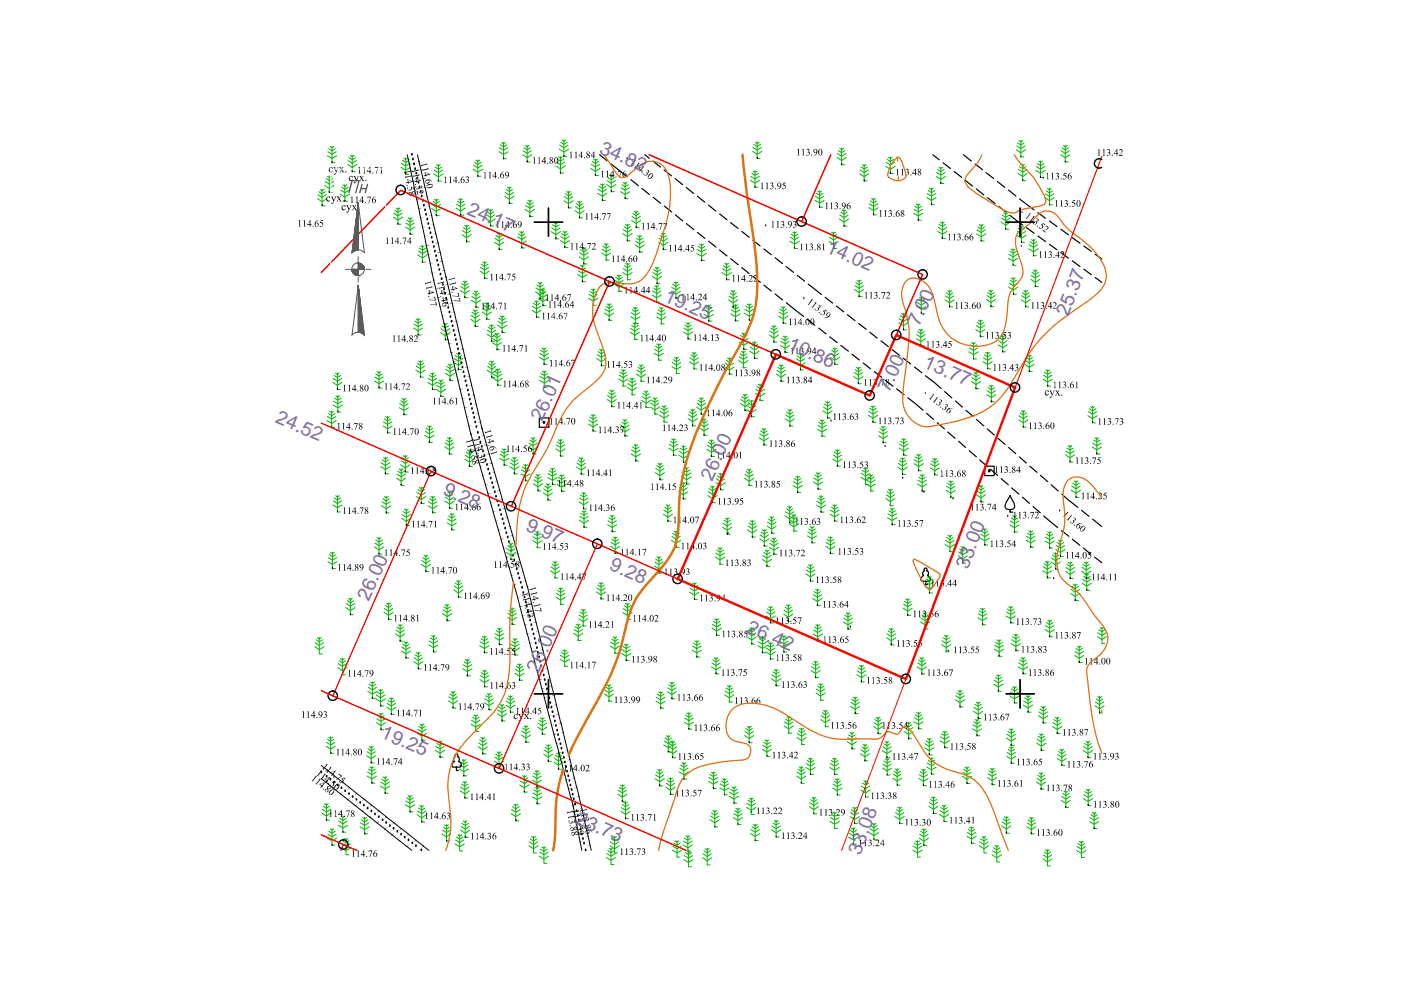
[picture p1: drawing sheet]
<svg xmlns="http://www.w3.org/2000/svg" width="297mm" height="210mm" viewBox="0 0 297 210" stroke-linecap="round" stroke-linejoin="round" font-family="sans-serif">
<defs><g id="words">
<g font-size="4.1" fill="#735cb8">
<text x="126.9" y="32.4" transform="rotate(24 126.9 32.4)">34.82</text>
<text x="98.8" y="45.3" transform="rotate(23 98.8 45.3)">24.17</text>
<text x="175" y="53.4" transform="rotate(24 175 53.4)">14.02</text>
<text x="140.6" y="63.8" transform="rotate(24 140.6 63.8)">19.25</text>
<text x="194.9" y="69.4" transform="rotate(-65 194.9 69.4)">7.00</text>
<text x="226.5" y="67.3" transform="rotate(-69 226.5 67.3)">25.37</text>
<text x="166.8" y="74" transform="rotate(24 166.8 74)">10.86</text>
<text x="195.6" y="77.8" transform="rotate(24 195.6 77.8)">13.77</text>
<text x="188.6" y="83.4" transform="rotate(-65 188.6 83.4)">7.00</text>
<text x="58.2" y="89.5" transform="rotate(23 58.2 89.5)">24.52</text>
<text x="115" y="89.6" transform="rotate(-66 115 89.6)">26.01</text>
<text x="93.7" y="104.8" transform="rotate(23 93.7 104.8)">9.28</text>
<text x="151" y="102.1" transform="rotate(-66 151 102.1)">26.00</text>
<text x="111.3" y="112.3" transform="rotate(24 111.3 112.3)">9.97</text>
<text x="129" y="120.7" transform="rotate(23 129 120.7)">9.28</text>
<text x="205.2" y="120.8" transform="rotate(-69 205.2 120.8)">33.00</text>
<text x="78.2" y="127.7" transform="rotate(-66 78.2 127.7)">26.00</text>
<text x="158.1" y="134" transform="rotate(24 158.1 134)">26.42</text>
<text x="80.5" y="156.3" transform="rotate(24 80.5 156.3)">19.25</text>
<text x="121.8" y="174.5" transform="rotate(24 121.8 174.5)">23.73</text>
<text x="182.4" y="181.4" transform="rotate(-69 182.4 181.4)">33.08</text>
</g>
</g></defs>
<g fill="none" stroke="#000" stroke-width=".25">
<path d="M127.1 32.8l1.6 1.3M129.5 34.7l3.5 2.8M133.8 38.1l1.5 1.3M136.1 40l1.6 1.2M136.7 32.8l1 .8M138.5 34.2l1.5 1.2M140.8 36l1.6 1.3M143.2 37.9l1.5 1.3M145.5 39.8l1.6 1.2M197.8 32.8l1.3 1.1M199.9 34.5l1.6 1.2M202.3 36.4l1.6 1.2"/>
<path d="M204.3 32.8l1.7 1.4M204.6 38.2l1.6 1.3M206.8 34.8l1.5 1.2M209.1 36.6l1.6 1.2M211.5 38.5l1.5 1.2M138.5 41.8l1.5 1.3M140.8 43.7l1.6 1.3M143.2 45.6l1.5 1.2M145.5 47.4l1.6 1.3M147.9 49.3l1.5 1.2M147.9 41.6l1.5 1.3M150.2 43.5l1.6 1.2"/>
<path d="M150.2 51.1l1.6 1.3M152.6 53l1.5 1.3M152.6 45.3l1.5 1.3M154.9 47.2l1.6 1.2M154.9 54.9l1.6 1.2M157.3 56.7l1.5 1.3M157.3 49.1l1.5 1.2M159.6 50.9l1.6 1.3M159.6 58.6l1.6 1.3M162 52.8l1.5 1.2M164.3 54.7l1.6 1.2M166.7 56.5l1.5 1.2"/>
<path d="M169 58.4l1.6 1.2M207 40l1.6 1.3M209.4 41.9l1.5 1.2M211.8 43.8l1.5 1.2M213.8 40.3l1.6 1.3M214.1 45.6l2.7 2.1M216.2 42.2l3 2.3M217.6 48.3l1.6 1.1M220 45.1l1.7 1.2M220 50l1.7 1.2M222.5 46.9l1.6 1.1M222.5 51.8l1.6 1.2"/>
<path d="M224.9 48.6l1.6 1.2M224.9 53.6l1.6 1.1M227.3 50.4l1.7 1.2M227.4 55.3l1.6 1.2M229.8 52.2l1.6 1.1M229.8 57.1l1.6 1.2M232.2 53.9l1.4 1M232.2 58.8l1.4 1.1M162 60.5l1.5 1.2M164.3 62.3l1.6 1.3M166.7 64.2l3.7 2.9M171.2 67.7l1.6 1.3"/>
<path d="M171.4 60.2l2.8 2.2M173.6 69.6l1.5 1.2M175 63l1.5 1.3M175.9 71.4l1.6 1.2M177.3 64.9l1.6 1.2M178.3 73.2l1.6 1.3M179.7 66.7l1.6 1.3M180.6 75.1l1.6 1.2M182 68.6l1.6 1.2M183 77l1.6 1.2M184.4 70.4l1.6 1.3M185.4 78.8l1.5 1.2"/>
<path d="M186.8 72.3l1.5 1.2M189.1 74.1l1.6 1.3M191.5 75.9l1.6 1.3M193.9 77.8l1.6 1.2M196.2 79.7l3.4 2.7M187.7 80.6l1.6 1.3M190.1 82.5l1.6 1.2M192.5 84.3l3.2 2.7M196.5 87.6l1.5 1.3M198.7 89.6l1.5 1.3M200.3 83l1.5 1.4M201 91.6l1.5 1.3"/>
<path d="M202.6 85l1.4 1.3M203.2 93.6l1.5 1.3M204.8 87l1.5 1.3M205.5 95.5l1.5 1.4M207.1 88.9l1.5 1.4M207.7 97.5l1.6 1.3M209.3 90.9l1.5 1.3M210 99.5l1.5 1.3M211.6 92.9l1.5 1.3M213.8 94.9l1.5 1.3M216.1 96.9l1.5 1.3M218.4 98.8l1.5 1.4"/>
<path d="M212.3 101.5l1.5 1.3M214.5 103.5l1.5 1.3M216.8 105.4l1.5 1.3M219 107.4l1.6 1.3M220.6 100.8l1.5 1.3M221.3 109.4l2.9 2.4M222.9 102.8l1.5 1.3M225 112.5l1.6 1.2M225.1 104.8l3.4 2.8M227.4 114.3l1.5 1.3M229.3 108.2l1.6 1.3M229.7 116.2l1.6 1.3"/>
<path d="M231.6 110.1l2 1.5M232.1 118.1l1.5 1.2"/>
</g>
<g fill="none" stroke="#00b800" stroke-width=".21">
<path d="M68.8 39.3l1 .6 1-.6M68.9 38.5l.9 .5 .9-.5M69.1 37.8l.7 .5 .7-.5M69.4 33l1 .6 1-.6M69.4 37.4l.4 .2 .4-.2M69.5 32.2l.9 .5 .9-.5M69.7 31.5l.7 .5 .7-.5M69.8 37.3v3.5h.6M70 31.1l.4 .2 .4-.2M70.4 31v3.5h.6M72.4 39.7l.7 .4 .7-.4M72.7 39.2l.4 .3 .4-.3"/>
<path d="M73.1 39.2v3.5h.6M73.7 34.9l1 .6 .9-.6M73.8 34l.9 .6 .9-.6M74 33.4l.7 .5 .7-.5M74.3 32.9l.4 .3 .4-.3M74.7 32.9v3.5h.6M85 35.5l1 .6 1-.6M85.1 34.6l.9 .6 .9-.6M85.3 34l.7 .5 .7-.5M85.6 33.5l.4 .3 .4-.3M86 33.5v3.5h.7M91.9 36.9l1.1 .6 .9-.6"/>
<path d="M92 36.1l1 .5 .9-.5M92.2 35.4l.8 .5 .6-.5M92.5 34.9l.5 .3 .3-.3M93 34.9v3.5h.6M100.3 35.9l1 .6 1-.6M100.4 35.1l.9 .5 .9-.5M100.6 34.4l.7 .4 .7-.4M100.9 34l.4 .2 .4-.2M101.3 33.9v3.5h.7M105.8 32.2l1 .6 .9-.6M105.9 31.3l.9 .6 .9-.6M106.1 30.7l.7 .5 .6-.5"/>
<path d="M106.3 30.2l.5 .3 .3-.3M106.8 30.2v3.5h.6M107.6 39.7l.4 .3 .4-.3M108 39.6v3.5h.6M110.8 32.8l1 .6 .9-.6M110.9 32l.9 .5 .8-.5M111.1 31.3l.7 .5 .6-.5M111.4 30.9l.4 .3 .4-.3M111.8 30.8v3.5h.6M117.9 35.2l.9 .6 1-.6M117.9 34.3l.9 .6 .9-.6M118.2 33.7l.6 .5 .7-.5"/>
<path d="M118.4 33.2l.4 .3 .5-.3M118.6 31.6l.9 .7 1.1-.7M118.7 30.8l.8 .5 .9-.5M118.8 33.2v3.5h.7M118.9 30.1l.6 .5 .8-.5M119.2 29.7l.3 .3 .5-.3M119.5 29.6v3.5h.7M125.3 35.7l.9 .6 1-.6M125.3 34.8l.9 .6 .9-.6M125.6 34.2l.6 .5 .7-.5M125.9 33.7l.3 .3 .5-.3M126.2 33.7v3.5h.7"/>
<path d="M127 39.5l.7 .5 .7-.5M127.3 39l.4 .3 .4-.3M127.7 39v3.5h.7M128.6 39.1l1 .7 1-.7M128.7 38.3l.9 .6 .9-.6M128.9 37.7l.7 .4 .7-.4M129.2 37.2l.4 .3 .4-.3M129.6 37.1v3.5h.7M131.7 39.8l.8 .5 .9-.5M131.9 39.2l.6 .4 .7-.4M132.1 38.7l.4 .2 .4-.2M132.5 38.7v3.4h.7"/>
<path d="M159.1 38.2l1 .6 1-.6M159.2 37.4l.9 .5 .9-.5M159.4 36.7l.7 .5 .7-.5M159.6 32.1l.9 .6 1-.6M159.6 31.2l.9 .6 .9-.6M159.7 36.3l.4 .2 .4-.2M159.9 30.6l.6 .5 .7-.5M160.1 36.2v3.5h.6M160.1 30.1l.4 .3 .5-.3M160.5 30.1v3.5h.7M177.5 33.4l.9 .6 1-.6M177.5 32.6l.9 .5 .9-.5"/>
<path d="M177.8 31.9l.6 .5 .7-.5M178.1 31.5l.3 .3 .5-.3M178.4 31.4v3.5h.7M182.2 36.9l1 .6 1-.6M182.3 36l.9 .6 .9-.6M182.5 35.4l.7 .5 .7-.5M182.8 34.9l.4 .3 .4-.3M183.2 34.9v3.5h.7M187.8 35.3l1 .6 1-.6M187.9 34.4l.9 .6 .9-.6M188.1 33.8l.7 .4 .7-.4M188.4 33.3l.4 .3 .4-.3"/>
<path d="M188.8 33.3v3.5h.6M197.1 39.9l.4 .3 .4-.3M197.5 39.9v3.5h.6M198.5 37.4l1 .6 .9-.6M198.6 36.6l.9 .5 .9-.5M198.8 35.9l.7 .5 .7-.5M199.1 35.5l.4 .2 .4-.2M199.5 35.4v3.5h.6M215.4 31.8l1.1 .6 .9-.6M215.6 30.9l.9 .6 .8-.6M215.7 30.3l.8 .4 .6-.4M215.8 36.8l1 .6 1-.6"/>
<path d="M215.9 35.9l.9 .6 .9-.6M216 29.8l.5 .3 .3-.3M216.1 35.3l.7 .5 .7-.5M216.4 34.8l.4 .3 .4-.3M216.5 29.8v3.5h.6M216.8 34.8v3.5h.7M219.6 36.1l1 .6 1-.6M219.7 35.3l.9 .6 .9-.6M219.9 34.7l.7 .4 .7-.4M220.2 34.2l.4 .3 .4-.3M220.6 34.1v3.5h.7M222.1 40l.4 .3 .4-.3"/>
<path d="M222.5 39.9v3.5h.6M224.9 32.8l.9 .6 1-.6M225 32l.8 .5 .9-.5M225.2 31.3l.6 .5 .7-.5M225.5 30.9l.3 .3 .5-.3M225.8 30.8v3.5h.7M67.3 42.1l1 .7 1-.7M67.4 41.3l.9 .5 .9-.5M67.6 40.6l.7 .5 .7-.5M67.9 40.2l.4 .3 .4-.3M68.3 40.1v3.5h.7M72.1 41.1l1 .7 1-.7"/>
<path d="M72.2 40.3l.9 .6 .9-.6M83.4 46.1l1 .6 1-.6M83.5 45.2l.9 .6 .9-.6M83.7 44.6l.7 .4 .7-.4M84 44.1l.4 .3 .4-.3M84.4 44.1v3.4h.6M86 48.1l1 .7 .9-.7M86.1 47.3l.9 .6 .8-.6M86.3 46.7l.7 .4 .6-.4M86.5 46.2l.5 .3 .3-.3M87 46.1v3.6h.6M88.6 54.1l1 .6 1-.6"/>
<path d="M88.7 53.2l.9 .6 .9-.6M88.9 52.6l.7 .4 .7-.4M89.2 52.1l.4 .3 .4-.3M89.6 52.1v3.5h.6M91.5 44.2l1 .6 1-.6M91.6 43.3l.9 .6 .9-.6M91.8 42.7l.7 .5 .7-.5M92.1 42.2l.4 .3 .4-.3M92.5 42.2v3.5h.6M96.7 44.1l1 .6 .9-.6M96.8 43.3l.9 .6 .9-.6M97 42.7l.7 .4 .6-.4"/>
<path d="M97.3 42.2l.4 .3 .3-.3M97.7 42.1v3.5h.6M98 49.7l.9 .7 1-.7M98 48.9l.9 .5 .9-.5M98.2 59.6l.4 .3 .4-.3M98.3 48.3l.6 .4 .7-.4M98.5 47.8l.4 .3 .4-.3M98.6 59.6v3.5h.6M98.9 47.8v3.5h.7M101.8 57.5l.9 .6 1-.6M101.9 56.7l.8 .5 .9-.5M102.1 56l.6 .5 .7-.5"/>
<path d="M102.4 55.5l.3 .3 .4-.3M102.7 55.5v3.5h.7M103 46.4l1 .6 1-.6M103.1 45.6l.9 .5 .9-.5M103.3 44.9l.7 .5 .7-.5M103.6 44.5l.4 .2 .4-.2M104 44.4v3.5h.6M104.8 51.4l1 .6 1-.6M104.9 50.5l.9 .6 .9-.6M105.2 49.9l.6 .4 .7-.4M105.4 49.4l.4 .3 .4-.3M105.8 49.4v3.5h.7"/>
<path d="M107 41.6l1 .6 1-.6M107.1 40.8l.9 .6 .9-.6M107.3 40.2l.7 .4 .7-.4M109.6 51.1l1 .6 1-.6M109.7 50.2l.9 .6 .9-.6M109.9 49.6l.7 .4 .7-.4M110.2 49.1l.4 .3 .4-.3M110.6 49.1v3.5h.7M111.3 44.4l1.1 .6 .9-.6M111.5 43.6l.9 .6 .8-.6M111.7 43l.7 .4 .6-.4M111.9 42.5l.5 .3 .3-.3"/>
<path d="M112.4 42.4v3.5h.6M114.1 59.9l.4 .3 .4-.3M114.5 59.9v3.5h.6M116.8 49.1l1.1 .6 .9-.6M117 48.3l.9 .6 .8-.6M117.1 47.7l.8 .4 .6-.4M117.4 47.2l.5 .3 .3-.3M117.9 47.1v3.5h.6M118.8 51l1 .6 .9-.6M118.9 50.2l.9 .5 .9-.5M119.1 49.5l.7 .5 .6-.5M119.4 49.1l.4 .3 .4-.3"/>
<path d="M119.5 42.5l1 .7 1-.7M119.6 41.7l.9 .5 1-.5M119.8 49v3.5h.6M119.8 41.1l.7 .4 .7-.4M120.1 40.6l.4 .3 .4-.3M120.5 40.6v3.5h.7M121.9 44.7l1 .6 1-.6M122 43.8l.9 .6 .9-.6M122.2 43.2l.7 .4 .7-.4M122.5 58.2l1 .6 1-.6M122.5 42.7l.4 .3 .4-.3M122.6 57.4l.9 .6 .9-.6"/>
<path d="M122.8 56.8l.7 .4 .7-.4M122.8 54.4l1 .7 1-.7M122.9 53.6l.9 .5 .9-.5M122.9 42.7v3.5h.6M123.1 56.3l.4 .3 .4-.3M123.1 53l.7 .4 .7-.4M123.4 52.5l.4 .3 .4-.3M123.5 56.2v3.5h.6M123.8 52.5v3.5h.6M126.7 41l1 .6 1-.6M126.8 40.1l.9 .6 .9-.6M127.6 53.6l.9 .7 1-.7"/>
<path d="M127.6 52.8l.9 .6 .9-.6M127.8 52.2l.7 .4 .7-.4M128.1 51.7l.4 .3 .4-.3M128.5 51.6v3.6h.7M130.3 59.4l.9 .6 .9-.6M130.6 58.8l.6 .5 .7-.5M130.9 58.3l.3 .3 .5-.3M131.2 58.3v3.5h.7M131.6 40.6l.9 .6 1-.6M132 49.5l1 .7 1-.7M132.1 57.8l1 .6 .9-.6M132.1 48.7l.9 .5 .9-.5"/>
<path d="M132.2 56.9l.9 .6 .8-.6M132.3 48l.7 .5 .7-.5M132.4 56.3l.7 .5 .6-.5M132.6 47.6l.4 .3 .4-.3M132.6 55.8l.5 .3 .3-.3M133 47.5v3.6h.6M133.1 55.8v3.5h.6M133.9 46.7l1 .7 .9-.7M134 45.9l.9 .6 .9-.6M134.2 45.3l.7 .4 .7-.4M134.5 44.8l.4 .3 .4-.3M134.7 51.9l.9 .7 1-.7"/>
<path d="M134.7 51.1l.9 .6 .9-.6M134.9 44.7v3.6h.6M135 50.5l.6 .4 .7-.4M135.2 50l.4 .3 .4-.3M135.6 50v3.5h.7M138.3 58.6l1 .7 1-.7M138.4 57.8l.9 .5 .9-.5M138.6 57.2l.7 .4 .7-.4M138.9 56.7l.4 .3 .4-.3M139.3 56.6v3.6h.7M139.7 51.4l.9 .6 1-.6M139.7 50.5l.9 .6 .9-.6"/>
<path d="M140 50l.6 .4 .7-.4M140.3 49.4l.3 .3 .5-.3M140.6 49.4v3.5h.7M142.9 59.8l.4 .3 .4-.3M143.3 59.8v3.4h.6M147.7 53.7l1.1 .7 .9-.7M147.8 52.9l1 .5 .8-.5M148 52.2l.8 .5 .6-.5M148.3 51.8l.5 .3 .3-.3M148.8 51.7v3.5h.6M153.1 57.8l1 .6 1-.6M153.2 57l.9 .5 .8-.5"/>
<path d="M153.4 56.3l.7 .5 .6-.5M153.7 55.8l.4 .3 .4-.3M154.1 55.8v3.5h.6M167.5 51.1l.9 .7 1.1-.7M167.6 50.3l.8 .5 1-.5M167.8 49.7l.6 .4 .8-.4M168.1 49.2l.3 .3 .5-.3M168.4 49.1v3.6h.7M172.8 42.5l1 .6 1-.6M172.8 41.6l1 .6 .9-.6M173.1 41l.7 .4 .7-.4M173.4 40.5l.4 .3 .4-.3"/>
<path d="M173.8 40.5v3.4h.6M175.8 51.2l.9 .6 1-.6M175.9 50.3l.8 .6 .9-.6M176.1 49.7l.6 .4 .7-.4M176.3 49.2l.4 .3 .4-.3M176.7 49.2v3.5h.7M178 46.4l.9 .7 1-.7M178.1 45.6l.8 .5 .9-.5M178.3 45l.6 .4 .7-.4M178.5 44.5l.4 .3 .4-.3M178.9 44.5v3.5h.7M181.4 59.9l.8 .5 .6-.5"/>
<path d="M181.7 59.4l.5 .3 .3-.3M182.2 59.4v3.5h.6M184.2 44l1 .7 1-.7M184.3 43.2l.9 .6 .9-.6M184.5 42.6l.7 .4 .7-.4M184.8 42.1l.4 .3 .4-.3M185.2 42v3.6h.6M193.7 45.2l1 .6 1-.6M193.8 44.4l.9 .5 .9-.5M194 43.7l.7 .5 .7-.5M194.3 43.3l.4 .3 .4-.3M194.7 43.2v3.5h.6"/>
<path d="M196.5 41.9l1 .6 1-.6M196.6 41l.9 .6 .9-.6M196.8 40.4l.7 .5 .7-.5M198.8 49.1l1 .6 1-.6M198.9 48.2l.9 .6 .9-.6M199.1 47.6l.7 .4 .7-.4M199.4 47.1l.4 .3 .4-.3M199.8 47v3.5h.6M207.1 49.6l.9 .6 1-.6M207.1 48.7l.9 .6 .9-.6M207.3 48.1l.7 .5 .7-.5M207.6 47.6l.4 .3 .4-.3"/>
<path d="M208 47.6v3.5h.7M212.2 47.1l1 .6 1-.6M212.3 46.2l.9 .6 .9-.6M212.5 45.6l.7 .5 .7-.5M212.8 45.1l.4 .3 .4-.3M213.2 45.1v3.5h.7M213.8 54.8l1 .6 1-.6M213.9 53.9l.9 .6 .9-.6M214.1 53.3l.7 .4 .7-.4M214.2 59.4l.6 .5 .7-.5M214.4 52.8l.4 .3 .4-.3M214.4 58.9l.4 .3 .4-.3"/>
<path d="M214.8 52.8v3.5h.6M214.8 58.9v3.5h.7M215.6 49.9l1 .6 1-.6M215.6 49.1l1 .5 .9-.5M215.9 48.4l.7 .5 .7-.5M216.2 47.9l.4 .3 .4-.3M216.6 47.9v3.5h.6M218.1 52.7l1 .7 1-.7M218.2 51.9l.9 .6 .9-.6M218.4 51.3l.7 .4 .7-.4M218.5 59.2l1 .7 1-.7M218.6 58.4l.9 .5 .9-.5"/>
<path d="M218.7 50.8l.4 .3 .4-.3M218.8 57.7l.7 .5 .7-.5M219.1 50.8v3.4h.7M219.1 57.3l.4 .3 .4-.3M219.5 57.2v3.5h.6M221.5 41.9l1 .6 1-.6M221.6 41.1l.9 .6 .9-.6M221.8 40.5l.7 .4 .7-.4M70.8 79.6l.7 .5 .7-.5M71.1 79.1l.4 .3 .4-.3M71.5 79.1v3.5h.7M79.5 79.9l.8 .6 .9-.6"/>
<path d="M79.7 79.3l.6 .4 .7-.4M79.9 78.8l.4 .3 .4-.3M80.3 78.8v3.5h.7M87.7 69.6l.9 .5 1-.5M87.8 68.7l.8 .6 .9-.6M88 68.1l.6 .4 .7-.4M88.1 78.5l1.1 .6 .9-.6M88.2 67.6l.4 .3 .4-.3M88.3 77.6l.9 .6 .8-.6M88.5 77l.7 .5 .6-.5M88.6 67.6v3.4h.7M88.7 76.5l.5 .3 .3-.3"/>
<path d="M89.2 76.5v3.5h.6M91 79.6l.7 .4 .7-.4M91.3 79.1l.4 .3 .4-.3M91.7 79.1v3.5h.6M93.4 70.5l1 .7 1-.7M93.5 69.7l.9 .6 .9-.6M93.7 69.1l.7 .4 .7-.4M94 68.6l.4 .3 .4-.3M94.4 68.5v3.6h.7M94.4 79.2l1 .6 1-.6M94.5 78.3l.9 .6 .9-.6M94.7 77.7l.7 .4 .7-.4"/>
<path d="M95 77.2l.4 .3 .4-.3M95.4 77.2v3.4h.7M96.2 76.9l1 .6 1-.6M96.3 76l.9 .6 .9-.6M96.5 75.4l.7 .4 .7-.4M96.8 74.9l.4 .3 .4-.3M97.2 74.8v3.6h.6M97.6 61.6l1 .6 1-.6M97.7 60.7l.9 .6 .8-.6M97.9 60.1l.7 .5 .6-.5M99.8 67.7l1 .6 1-.6M99.9 66.8l.9 .6 .8-.6"/>
<path d="M99.9 63.7l1 .6 1-.6M100 62.8l.9 .6 .9-.6M100.1 66.2l.7 .5 .6-.5M100.2 62.2l.7 .5 .7-.5M100.4 65.7l.4 .3 .4-.3M100.5 61.7l.4 .3 .4-.3M100.8 65.7v3.5h.6M100.9 61.7v3.5h.7M102.2 66.2l1 .6 1-.6M102.3 65.4l.9 .5 .9-.5M102.5 64.7l.7 .5 .7-.5M102.8 64.2l.4 .3 .4-.3"/>
<path d="M103.2 64.2v3.5h.6M103.3 70.9l.9 .6 1-.6M103.3 78.5l1 .7 .9-.7M103.3 70l.9 .6 .9-.6M103.4 77.7l.9 .6 .9-.6M103.5 69.4l.7 .5 .7-.5M103.6 77l.7 .5 .6-.5M103.8 68.9l.4 .3 .4-.3M103.8 76.6l.5 .3 .3-.3M104.2 68.9v3.4h.7M104.3 76.5v3.6h.6M104.4 72.6l1 .6 .9-.6"/>
<path d="M104.5 71.8l.9 .5 .9-.5M104.6 79.3l.9 .6 .9-.6M104.7 71.2l.7 .4 .6-.4M104.8 78.7l.7 .5 .7-.5M104.9 70.7l.5 .3 .3-.3M105.1 78.2l.4 .3 .4-.3M105.4 70.7v3.4h.6M105.5 69l1 .6 1-.6M105.5 78.2v3.5h.7M105.6 68.1l.9 .6 .9-.6M105.8 67.5l.7 .4 .7-.4M106.1 67l.4 .3 .4-.3"/>
<path d="M106.5 67v3.5h.6M112.8 65.8l.9 .6 1-.6M112.9 64.9l.8 .6 .9-.6M113.1 64.3l.6 .5 .7-.5M113.3 63.8l.4 .3 .4-.3M113.5 61.8l1 .7 1-.7M113.6 61l.9 .6 .9-.6M113.7 63.8v3.5h.7M113.8 60.4l.7 .4 .7-.4M114.1 63.3l1 .6 1-.6M114.2 62.5l.9 .5 .9-.5M114.3 75.8l1.1 .6 .9-.6"/>
<path d="M114.4 61.8l.7 .5 .7-.5M114.5 79.8l.9 .5 .9-.5M114.5 74.9l.9 .6 .8-.6M114.6 74.3l.8 .4 .6-.4M114.7 79.2l.7 .4 .7-.4M114.7 61.4l.4 .3 .4-.3M114.9 73.8l.5 .3 .3-.3M115 78.7l.4 .3 .4-.3M115.1 61.3v3.5h.6M115.4 73.7v3.6h.6M115.4 78.7v3.4h.6M124.8 63.2l1 .6 1-.6"/>
<path d="M124.9 62.4l.9 .5 .9-.5M125.1 61.8l.7 .4 .6-.4M125.4 61.3l.4 .3 .4-.3M125.8 61.3v3.4h.6M126.5 76l1 .7 1-.7M126.6 75.2l.9 .5 .9-.5M126.8 74.5l.7 .5 .7-.5M127.1 74.1l.4 .3 .4-.3M127.5 74v3.6h.6M128.1 66.4l1.1 .6 .9-.6M128.2 65.5l1 .6 .8-.6M128.4 64.9l.8 .5 .6-.5"/>
<path d="M128.7 64.4l.5 .3 .3-.3M129.2 64.4v3.5h.6M130.3 60.3l.9 .6 1-.6M131.2 79.5l.9 .6 .9-.6M131.4 78.9l.7 .4 .7-.4M131.7 78.4l.4 .3 .4-.3M132.1 78.4v3.5h.7M133.6 70.4l1 .7 1-.7M133.7 69.6l.9 .6 .9-.6M133.7 67.1l1 .6 1-.6M133.8 66.3l.9 .5 .9-.5M133.9 69l.7 .4 .7-.4"/>
<path d="M134 65.7l.7 .4 .7-.4M134.2 68.5l.4 .3 .4-.3M134.3 65.2l.4 .3 .4-.3M134.6 68.5v3.5h.6M134.7 65.2v3.4h.6M135 79.3l.9 .7 1-.7M135 78.5l.9 .5 .9-.5M135.3 77.9l.6 .4 .7-.4M135.6 77.4l.3 .3 .5-.3M135.9 77.3v3.6h.7M138.3 62.5l.9 .7 1-.7M138.3 61.7l.9 .5 .9-.5"/>
<path d="M138.6 61l.6 .5 .7-.5M138.7 74.9l1 .6 .9-.6M138.8 74l.9 .6 .8-.6M138.8 60.6l.4 .3 .4-.3M139 73.4l.7 .4 .6-.4M139.2 67.2l1 .6 1-.6M139.2 60.5v3.6h.7M139.3 72.9l.4 .3 .4-.3M139.3 66.3l.9 .6 .9-.6M139.5 65.7l.7 .4 .7-.4M139.7 72.9v3.5h.6M139.8 65.2l.4 .3 .4-.3"/>
<path d="M140.2 65.2v3.5h.6M142.3 61.8l1 .6 1-.6M142.4 60.9l.9 .6 .9-.6M142.5 77.7l.9 .6 1-.6M142.5 76.9l.9 .5 .9-.5M142.6 60.3l.7 .4 .7-.4M142.7 76.2l.7 .5 .7-.5M143 75.8l.4 .3 .4-.3M143.4 75.7v3.5h.7M144.9 70.4l1 .6 1-.6M145 69.6l.9 .5 .9-.5M145.2 68.9l.7 .4 .7-.4"/>
<path d="M145.5 68.5l.4 .2 .4-.2M145.9 68.4v3.5h.6M146.2 76.7l1 .6 .9-.6M146.3 75.9l.9 .6 .8-.6M146.5 75.2l.7 .5 .6-.5M146.7 74.8l.5 .3 .3-.3M147.2 74.7v3.5h.6M149.3 66.6l1 .7 1-.7M149.4 65.8l.9 .5 .9-.5M149.6 65.2l.7 .4 .7-.4M149.9 64.7l.4 .3 .4-.3M150.3 64.6v3.5h.6"/>
<path d="M153.7 77.9l.9 .5 1-.5M153.8 77l.8 .6 .9-.6M154 76.4l.6 .4 .7-.4M154.2 75.9l.4 .3 .4-.3M154.5 63.6l.9 .6 1-.6M154.6 62.8l.8 .5 .9-.5M154.6 75.9v3.4h.7M154.8 62.1l.6 .5 .7-.5M154.9 66.5l1.1 .6 .9-.6M155 61.6l.4 .3 .4-.3M155.1 65.7l.9 .6 .8-.6M155.2 65.1l.8 .4 .6-.4"/>
<path d="M155.4 61.6v3.5h.7M155.5 64.6l.5 .3 .3-.3M156 64.6v3.4h.6M156.6 76.5l1 .6 1-.6M156.7 72.6l1 .6 1-.6M156.7 75.6l.9 .6 .9-.6M156.8 71.8l.9 .5 .9-.5M156.9 75l.7 .4 .7-.4M157 71.1l.7 .5 .7-.5M157.2 74.5l.4 .3 .4-.3M157.3 70.7l.4 .3 .4-.3M157.6 74.5v3.5h.6"/>
<path d="M157.7 70.6v3.5h.6M157.9 66.4l1 .7 1-.7M157.9 65.6l1 .5 .9-.5M158.2 64.9l.7 .5 .7-.5M158.5 64.5l.4 .3 .4-.3M158.9 64.4v3.5h.6M159 74.5l1 .6 1-.6M159.1 73.6l.9 .6 .9-.6M159.3 73l.7 .4 .7-.4M159.6 72.5l.4 .3 .4-.3M160 72.5v3.5h.6M163.1 71l1 .7 1-.7"/>
<path d="M163.2 70.2l.9 .5 .9-.5M163.4 69.6l.7 .4 .7-.4M163.7 69.1l.4 .3 .4-.3M164.1 69v3.6h.6M164.6 79.3l1 .7 1-.7M164.7 78.5l.9 .6 .9-.6M164.9 77.9l.7 .4 .7-.4M165.1 67l1 .6 .9-.6M165.2 66.2l.9 .5 .9-.5M165.2 77.4l.4 .3 .4-.3M165.4 65.5l.7 .5 .7-.5M165.5 73.2l1 .6 .9-.6"/>
<path d="M165.6 72.4l.9 .5 .8-.5M165.6 77.3v3.6h.6M165.7 65.1l.4 .3 .4-.3M165.8 71.8l.7 .4 .6-.4M166.1 65v3.5h.6M166.1 71.3l.4 .2 .4-.2M166.5 71.2v3.5h.6M168.7 76.9l1 .7 1-.7M168.8 76.1l.9 .5 .9-.5M169 75.4l.7 .5 .7-.5M169.3 75l.4 .3 .4-.3M169.7 74.9v3.5h.6"/>
<path d="M176 75.8l1 .6 1-.6M176.1 74.9l.9 .6 .9-.6M176.3 74.3l.7 .4 .7-.4M176.6 73.8l.4 .3 .4-.3M177 73.7v3.6h.6M181 79.8l1 .7 1-.7M181.1 79l.9 .5 .9-.5M181.1 61.4l1.1 .6 .9-.6M181.2 60.6l1 .5 .8-.5M181.3 78.4l.7 .4 .7-.4M181.6 77.9l.4 .3 .4-.3M182 77.9v3.5h.6"/>
<path d="M190.5 68.4l1.1 .6 .9-.6M190.6 67.6l1 .6 .8-.6M190.8 66.9l.8 .5 .6-.5M191.1 66.5l.5 .3 .3-.3M191.6 66.4v3.5h.6M194.3 71.8l.9 .6 1-.6M194.4 65l.9 .6 1-.6M194.4 71l.8 .5 .9-.5M194.4 64.1l.9 .6 .9-.6M194.6 70.3l.6 .5 .7-.5M194.6 63.5l.7 .4 .7-.4M194.8 69.9l.4 .2 .4-.2"/>
<path d="M194.9 63l.4 .3 .4-.3M195.2 69.8v3.5h.7M195.3 62.9v3.6h.7M200.4 63.6l.9 .6 1-.6M200.4 62.7l.9 .6 .9-.6M200.7 62.1l.6 .5 .7-.5M201 61.6l.3 .3 .5-.3M201.3 61.6v3.5h.7M205.4 74.6l1 .6 1-.6M205.5 73.7l.9 .6 .9-.6M205.7 73.1l.7 .5 .7-.5M206 72.6l.4 .3 .4-.3"/>
<path d="M206.2 79.4l.7 .5 .7-.5M206.4 72.6v3.5h.7M206.5 79l.4 .2 .4-.2M206.9 69.9l1 .6 .9-.6M206.9 78.9v3.5h.7M207 69l.9 .6 .8-.6M207.2 68.4l.7 .4 .6-.4M207.5 67.9l.4 .3 .4-.3M207.9 67.9v3.5h.6M208.4 76.7l1 .6 1-.6M208.5 75.9l.9 .5 .9-.5M208.7 75.2l.7 .4 .7-.4"/>
<path d="M209 74.7l.4 .3 .4-.3M209.1 63.5l1 .6 1-.6M209.2 62.7l.9 .5 .9-.5M209.4 74.7v3.5h.6M209.4 62l.7 .5 .7-.5M209.7 61.6l.4 .2 .4-.2M210.1 61.5v3.5h.6M211.6 73.1l1 .6 1-.6M211.7 72.3l.9 .5 .9-.5M211.9 71.6l.7 .5 .7-.5M212.2 71.2l.4 .3 .4-.3M212.6 71.1v3.5h.6"/>
<path d="M213.9 60.9l.9 .6 1-.6M214 60l.8 .6 .9-.6M216.5 63.5l1 .7 1-.7M216.6 62.7l.9 .5 .9-.5M216.8 62.1l.7 .4 .7-.4M217.1 61.6l.4 .3 .4-.3M217.3 77.3l.9 .6 1-.6M217.3 76.4l.9 .6 .9-.6M217.5 61.6v3.5h.6M217.6 75.8l.6 .4 .7-.4M217.8 75.3l.4 .3 .5-.3M218.2 75.3v3.5h.7"/>
<path d="M221.2 79.5l.9 .6 .9-.6M221.4 78.9l.7 .4 .7-.4M221.7 78.4l.4 .3 .4-.3M222.1 78.4v3.5h.7M69.3 89.2l1 .6 1-.6M69.4 88.3l.9 .6 .9-.6M69.6 87.7l.7 .4 .7-.4M69.9 87.2l.4 .3 .4-.3M70.3 87.2v3.5h.7M70.5 81.1l1 .6 1-.6M70.6 80.2l.9 .6 .9-.6M70.7 85.9l.9 .6 1-.6"/>
<path d="M70.7 85l.9 .6 .9-.6M71 84.4l.6 .4 .7-.4M71.2 83.9l.4 .3 .4-.3M71.6 83.9v3.5h.7M79.4 80.8l.9 .6 1-.6M80.7 98.9l1 .7 1-.7M80.8 98.1l.9 .6 .9-.6M81 97.5l.7 .4 .7-.4M81.2 90.3l1 .6 .9-.6M81.3 89.5l.9 .5 .9-.5M81.3 97l.4 .3 .4-.3M81.5 88.8l.7 .4 .6-.4"/>
<path d="M81.7 96.9v3.6h.7M81.7 88.3l.5 .3 .4-.3M82.2 88.3v3.5h.6M84.4 99.9l.6 .5 .7-.5M84.6 99.4l.4 .3 .4-.3M84.7 86.4l.9 .6 1-.6M84.8 85.6l.8 .5 .9-.5M84.9 98.6l1 .6 1-.6M85 85l.6 .4 .7-.4M85 99.4v3.5h.7M85 97.7l.9 .6 .9-.6M85.2 97.1l.7 .4 .7-.4"/>
<path d="M85.3 84.5l.3 .3 .5-.3M85.5 96.6l.4 .3 .4-.3M85.6 84.5v3.4h.7M85.9 96.6v3.5h.7M90 92.3l1.1 .6 .9-.6M90.2 91.4l.9 .6 .8-.6M90.3 90.8l.8 .5 .6-.5M90.6 90.3l.5 .3 .3-.3M90.7 81.1l1 .6 1-.6M90.8 80.2l.9 .6 .9-.6M91.1 90.3v3.5h.6M92.5 82.6l1 .6 1-.6"/>
<path d="M92.6 81.7l.9 .6 .9-.6M92.8 81.1l.7 .4 .6-.4M93.1 80.6l.4 .3 .4-.3M93.5 80.6v3.5h.6M94.3 94.7l1 .7 1-.7M94.4 93.9l.9 .6 .9-.6M94.6 93.3l.7 .4 .7-.4M94.9 92.8l.4 .3 .4-.3M95.3 92.8v3.5h.6M98.6 97.4l.9 .6 1-.6M98.6 96.5l.9 .6 .9-.6M98.8 95.9l.7 .5 .7-.5"/>
<path d="M99.1 95.4l.4 .3 .4-.3M99.5 95.4v3.5h.7M104.5 80.2l1 .6 1-.6M105.9 97.2l1 .5 1-.5M106 96.3l.9 .6 .9-.6M106.2 95.7l.7 .4 .7-.4M106.5 95.2l.4 .3 .4-.3M106.9 95.1v3.5h.6M108.1 98.9l1 .7 1-.7M108.2 98.1l.9 .6 .8-.6M108.4 97.5l.7 .4 .7-.4M108.7 97l.4 .3 .4-.3"/>
<path d="M109.1 96.9v3.6h.6M110.5 99.6l.9 .6 .9-.6M110.7 99l.7 .4 .7-.4M111 98.5l.4 .3 .4-.3M111.4 98.5v3.4h.7M112.1 94.8l.9 .6 1-.6M112.1 93.9l.9 .6 .9-.6M112.4 93.3l.6 .4 .7-.4M112.6 92.8l.4 .3 .4-.3M113 92.8v3.5h.7M114.4 80.6l1 .6 1-.6M116.5 99.8l.6 .4 .7-.4"/>
<path d="M116.8 99.3l.3 .3 .5-.3M117.1 99.3v3.4h.7M117.9 95.2l.9 .6 1-.6M117.9 94.3l.9 .6 .9-.6M118.2 93.7l.6 .4 .7-.4M118.4 93.2l.4 .3 .4-.3M118.8 93.2v3.5h.7M122.2 99l1 .7 1-.7M122.3 98.2l.9 .6 .9-.6M122.6 97.6l.6 .4 .7-.4M122.8 97.1l.4 .3 .4-.3M123.2 97v3.5h.7"/>
<path d="M124.8 89.9l.9 .6 1-.6M124.8 89.1l.9 .5 .9-.5M125.1 88.4l.6 .5 .7-.5M125.3 88l.4 .2 .5-.2M125.7 87.9v3.5h.7M128.7 84.7l1 .6 1-.6M128.8 83.9l.9 .6 .9-.6M129 83.3l.7 .4 .7-.4M129.3 82.8l.4 .3 .4-.3M129.7 82.7v3.5h.6M131.1 80.3l1 .7 1-.7M131.5 90.9l1 .7 1-.7"/>
<path d="M131.6 90.1l.9 .6 .9-.6M131.8 89.5l.7 .4 .7-.4M132.1 89l.4 .3 .4-.3M132.5 88.9v3.6h.6M133.1 82.2l.9 .6 1-.6M133.1 81.3l.9 .6 .9-.6M133.4 80.7l.6 .5 .7-.5M133.6 80.2l.4 .3 .4-.3M133.8 96.3l1 .6 1-.6M133.9 95.4l.9 .6 .9-.6M134 80.2v3.5h.7M134.1 94.8l.7 .4 .7-.4"/>
<path d="M134.4 94.3l.4 .3 .4-.3M134.8 94.2v3.5h.6M136 84.9l1 .6 1-.6M136.1 84.1l.9 .5 .9-.5M136.3 83.4l.7 .5 .7-.5M136.6 82.9l.4 .3 .4-.3M137 82.9v3.5h.6M137.9 86.3l1 .6 .9-.6M138 85.5l.9 .5 .8-.5M138.2 84.8l.7 .5 .6-.5M138.5 84.4l.4 .3 .4-.3M138.9 84.3v3.5h.6"/>
<path d="M139 99.4l.9 .5 .9-.5M139.2 98.7l.7 .5 .7-.5M139.5 98.3l.4 .3 .4-.3M139.8 88l1 .6 1-.6M139.9 98.2v3.5h.6M139.9 87.2l.9 .5 .9-.5M140.1 86.5l.7 .5 .7-.5M140.4 86.1l.4 .3 .4-.3M140.8 86v3.5h.7M141.8 95l1 .6 1-.6M141.9 94.2l.9 .5 .9-.5M142.1 93.6l.7 .4 .7-.4"/>
<path d="M142.4 93.1l.4 .2 .4-.2M142.8 93v3.5h.6M143.9 96.5l1 .6 1-.6M144 95.7l.9 .5 .9-.5M144.2 95l.7 .5 .7-.5M144.5 94.6l.4 .2 .4-.2M144.9 99.7l.7 .4 .7-.4M144.9 94.5v3.5h.6M145.2 99.1l.4 .3 .4-.3M145.6 99.1v3.5h.6M145.9 88.8l1 .6 1-.6M146 87.9l.9 .6 .8-.6"/>
<path d="M146.2 87.3l.7 .5 .7-.5M146.5 86.8l.4 .3 .4-.3M146.9 86.8v3.5h.6M147.7 86.3l1 .7 1-.7M147.8 85.5l.9 .6 .9-.6M148 84.9l.7 .4 .7-.4M148.3 84.4l.4 .3 .4-.3M148.3 90.8l1 .6 .9-.6M148.4 89.9l.9 .6 .9-.6M148.6 89.3l.7 .4 .6-.4M148.7 84.3v3.5h.6M148.9 88.8l.4 .3 .4-.3"/>
<path d="M149.3 88.8v3.5h.6M149.9 95.3l.9 .6 1-.6M149.9 94.4l.9 .6 1-.6M150.2 93.8l.6 .4 .8-.4M150.5 93.3l.3 .3 .5-.3M150.8 93.3v3.5h.7M157 85.6l.9 .6 1-.6M157.1 84.7l.8 .6 .9-.6M157.3 84.1l.6 .4 .7-.4M157.6 83.6l.3 .3 .5-.3M157.9 83.6v3.5h.7M158.2 99.9l.6 .5 .7-.5"/>
<path d="M158.3 86.9l1 .6 1-.6M158.4 86l.9 .6 .9-.6M158.4 99.5l.4 .3 .4-.3M158.6 85.4l.7 .5 .7-.5M158.8 99.4v3.6h.7M158.9 84.9l.4 .3 .4-.3M159.3 84.9v3.4h.7M160.2 83.4l1 .6 1-.6M160.3 82.6l.9 .5 .9-.5M160.5 81.9l.7 .5 .7-.5M160.8 81.4l.4 .3 .4-.3M161 92.8l1 .7 .9-.7"/>
<path d="M161.1 92l.9 .5 .9-.5M161.2 81.4v3.5h.6M161.2 91.4l.8 .4 .6-.4M161.5 90.9l.5 .3 .3-.3M162 90.8v3.6h.6M166.5 88.8l1 .7 .9-.7M166.6 88l.9 .6 .9-.6M166.8 87.4l.7 .4 .6-.4M167 86.9l.5 .3 .4-.3M167.5 86.8v3.5h.6M173.3 91l1 .6 1-.6M173.4 90.2l.9 .5 .9-.5"/>
<path d="M173.6 89.5l.7 .5 .7-.5M173.9 89.1l.4 .2 .4-.2M174.3 89v3.5h.6M174.5 87.1l1 .7 .9-.7M174.6 86.3l.9 .6 .9-.6M174.8 85.7l.7 .4 .6-.4M175 85.2l.5 .3 .4-.3M175.5 85.1v3.5h.6M176.6 97.3l.9 .7 1-.7M176.7 96.5l.8 .5 .9-.5M176.9 95.8l.6 .5 .7-.5M177.1 95.4l.4 .3 .4-.3"/>
<path d="M177.5 95.3v3.5h.7M182.8 99.7l.7 .5 .7-.5M183.1 99.3l.4 .3 .4-.3M183.5 99.2v3.5h.7M184.1 88.1l1 .5 1-.5M184.2 87.2l.9 .6 .9-.6M184.4 86.6l.7 .4 .7-.4M184.7 86.1l.4 .3 .4-.3M185.1 86.1v3.4h.6M186.3 92.4l.9 .6 1-.6M186.4 91.5l.8 .6 .9-.6M186.6 90.9l.6 .4 .7-.4"/>
<path d="M186.8 90.4l.4 .3 .4-.3M187.2 90.4v3.5h.7M190.4 99.1l.9 .6 1.1-.6M190.5 98.3l.8 .5 .9-.5M190.6 95l1 .6 1-.6M190.7 97.6l.6 .4 .8-.4M190.7 94.1l.9 .6 .9-.6M190.9 93.5l.7 .5 .7-.5M191 97.1l.3 .3 .5-.3M191.2 93l.4 .3 .4-.3M191.3 97.1v3.5h.7M191.6 93v3.5h.7"/>
<path d="M193.8 98.3l1 .6 .9-.6M193.8 97.5l1 .5 .9-.5M194.1 96.9l.7 .4 .7-.4M194.4 96.4l.4 .2 .4-.2M194.8 96.3v3.5h.6M197.2 99.2l1 .6 1-.6M197.3 98.3l.9 .6 .9-.6M197.5 97.7l.7 .5 .7-.5M197.8 97.2l.4 .3 .4-.3M198.2 97.2v3.5h.6M206 80.9l.9 .6 1-.6M206 80.1l.9 .5 .9-.5"/>
<path d="M209.2 83.7l1 .6 1-.6M209.3 82.8l.9 .6 .9-.6M209.5 82.2l.7 .4 .7-.4M209.8 81.7l.4 .3 .4-.3M210.2 81.7v3.5h.6M216 89l1 .7 .9-.7M216.1 88.2l.9 .5 .8-.5M216.3 87.5l.7 .5 .6-.5M216.6 87.1l.4 .3 .3-.3M217 87v3.6h.6M221.1 80.4l1 .6 1-.6M225.9 96.4l1 .7 .9-.7"/>
<path d="M226 95.6l.9 .6 .9-.6M226.2 95l.7 .4 .6-.4M226.4 94.5l.5 .3 .3-.3M226.9 94.4v3.6h.6M230.6 88.1l1 .7 1-.7M230.8 87.3l.8 .5 .9-.5M231 86.7l.6 .4 .7-.4M231.2 86.2l.4 .3 .4-.3M231.6 94.8l.9 .6 1.1-.6M231.6 93.9l.9 .6 1-.6M231.6 86.1v3.6h.7M231.9 93.3l.6 .4 .8-.4"/>
<path d="M232.2 92.8l.3 .3 .5-.3M232.5 92.8v3.5h.7M69.5 119.1l1 .6 1-.6M69.6 118.2l.9 .6 .9-.6M69.8 117.6l.7 .4 .7-.4M70.1 117.1l.4 .3 .4-.3M70.5 117.1v3.5h.6M70.6 107.1l.9 .6 1-.6M70.7 106.2l.8 .6 .9-.6M70.9 105.6l.6 .4 .7-.4M71.2 105.1l.3 .3 .5-.3M71.5 105.1v3.4h.7"/>
<path d="M79.4 116l.9 .6 1.1-.6M79.5 115.1l.8 .6 .9-.6M79.7 114.5l.6 .4 .8-.4M80 114l.3 .3 .5-.3M80.3 114v3.5h.7M80.9 107.2l1 .7 1-.7M81 106.4l.9 .5 .9-.5M81.2 105.7l.7 .5 .7-.5M81.5 105.3l.4 .3 .4-.3M81.9 105.2v3.6h.6M84.1 101.4l.9 .6 1-.6M84.2 100.5l.8 .6 .9-.6"/>
<path d="M85.2 109.9l.9 .6 1-.6M85.3 109.1l.8 .5 .9-.5M85.5 108.5l.6 .4 .7-.4M85.7 108l.4 .2 .4-.2M86.1 107.9v3.5h.7M88.3 105.3l1 .6 1-.6M88.4 104.4l.9 .6 .9-.6M88.6 103.8l.7 .4 .7-.4M88.9 103.3l.4 .3 .4-.3M89.3 119.7l1 .6 1-.6M89.3 103.3v3.5h.7M89.4 118.8l.9 .6 .9-.6"/>
<path d="M89.6 118.2l.7 .5 .7-.5M89.9 117.7l.4 .3 .4-.3M90.3 117.7v3.5h.6M90.8 107.2l.9 .6 1-.6M90.8 106.4l.9 .5 .9-.5M91.1 105.7l.6 .5 .7-.5M91.4 105.3l.3 .2 .5-.2M91.7 105.2v3.5h.7M94.3 106.3l1 .6 1-.6M94.4 105.5l.9 .5 .9-.5M94.7 104.8l.6 .4 .7-.4M94.8 110.9l1 .6 1-.6"/>
<path d="M94.9 110l.9 .6 .9-.6M94.9 104.3l.4 .3 .4-.3M95.1 109.4l.7 .4 .7-.4M95.3 104.3v3.5h.7M95.4 108.9l.4 .3 .4-.3M95.8 108.8v3.6h.6M107.4 117.1l.9 .7 1-.7M107.4 116.3l.9 .6 .9-.6M107.7 115.7l.6 .4 .8-.4M108 115.2l.3 .3 .5-.3M108.3 115.1v3.6h.7M110.4 100.5l1 .5 1-.5"/>
<path d="M112.9 114.6l1 .6 1-.6M113 113.8l.9 .5 .9-.5M113.1 102.6l.9 .6 1.1-.6M113.2 101.7l.8 .6 1-.6M113.2 113.2l.7 .4 .7-.4M113.4 101.1l.6 .5 .8-.5M113.5 112.7l.4 .2 .4-.2M113.7 100.6l.3 .3 .5-.3M113.9 112.6v3.5h.7M114 100.6v3.5h.7M115.2 104.5l1 .7 .9-.7M115.3 103.7l.9 .6 .9-.6"/>
<path d="M115.5 103.1l.7 .4 .6-.4M115.8 102.6l.4 .3 .3-.3M116.2 102.5v3.5h.6M116.2 101.3l.9 .6 1-.6M116.2 100.4l.9 .6 .9-.6M117 119.6l.7 .4 .7-.4M117.3 119.1l.4 .3 .4-.3M117.7 119v3.6h.6M118.1 102.7l1 .6 1-.6M118.2 101.9l.9 .5 .9-.5M118.4 101.2l.7 .4 .7-.4M118.7 100.7l.4 .3 .4-.3"/>
<path d="M119.1 100.7v3.5h.7M122.8 106.4l.9 .6 1-.6M122.9 110.3l.9 .6 1-.6M122.9 105.6l.8 .5 .9-.5M122.9 109.5l.9 .5 .9-.5M123.1 104.9l.6 .5 .7-.5M123.1 108.8l.7 .5 .7-.5M123.4 104.5l.3 .3 .5-.3M123.4 108.4l.4 .2 .4-.2M123.7 104.4v3.5h.7M123.8 108.3v3.5h.7M128.8 111.3l1 .5 1-.5"/>
<path d="M128.9 110.4l.9 .6 .9-.6M129.1 109.8l.7 .4 .7-.4M129.4 109.3l.4 .3 .4-.3M129.5 115.8l.9 .7 1-.7M129.5 115l.9 .5 .9-.5M129.8 114.3l.6 .5 .7-.5M129.8 109.3v3.4h.6M130 113.9l.4 .3 .4-.3M130.4 113.8v3.5h.7M138.8 119.2l.9 .5 .9-.5M138.9 100.2l1 .6 1-.6M139 118.5l.7 .5 .7-.5"/>
<path d="M139.3 118.1l.4 .3 .4-.3M139.7 118v3.5h.6M140.6 109l1 .6 1-.6M140.7 108.2l.9 .5 .9-.5M140.9 107.5l.7 .5 .7-.5M141.2 107.1l.4 .3 .4-.3M141.6 107v3.5h.6M142.3 114.6l1 .6 1-.6M142.5 113.7l.8 .6 .9-.6M142.6 113.1l.7 .4 .7-.4M142.9 112.6l.4 .3 .4-.3M143.3 112.6v3.5h.7"/>
<path d="M143.9 104.3l1 .6 .9-.6M144 103.4l.9 .6 .9-.6M144.2 102.8l.7 .5 .6-.5M144.5 102.3l.4 .3 .4-.3M144.6 101.1l1 .6 1-.6M144.7 100.2l.9 .6 .9-.6M144.9 102.3v3.5h.6M150.1 105.1l.9 .6 1.1-.6M150.2 104.2l.8 .6 .9-.6M150.4 103.6l.6 .5 .8-.5M150.7 103.1l.3 .3 .5-.3M151 103.1v3.5h.7"/>
<path d="M151.7 118.1l1 .6 1-.6M151.8 117.3l.9 .5 .9-.5M151.8 102.4l1 .6 1-.6M151.9 101.5l.9 .6 .9-.6M152 116.6l.7 .5 .7-.5M152.1 100.9l.7 .4 .7-.4M152.3 116.2l.4 .3 .4-.3M152.4 100.4l.4 .3 .4-.3M152.7 116.1v3.5h.6M152.8 100.4v3.4h.6M153.2 111.8l1 .6 1-.6M153.3 111l.9 .5 .9-.5"/>
<path d="M153.5 110.3l.7 .4 .7-.4M153.8 109.9l.4 .2 .4-.2M154.2 109.8v3.5h.6M157.9 101.4l.9 .7 1-.7M157.9 100.6l.9 .5 .9-.5M158.5 112.4l1 .6 1-.6M158.6 111.5l.9 .6 .9-.6M158.8 110.9l.7 .4 .7-.4M159.1 110.4l.4 .3 .4-.3M159.5 110.4v3.5h.6M161.1 114.3l1 .6 .9-.6M161.2 113.4l.9 .6 .8-.6"/>
<path d="M161.4 112.8l.7 .4 .6-.4M161.6 118.6l1 .6 1-.6M161.7 112.3l.4 .3 .4-.3M161.7 117.8l.9 .5 .9-.5M161.9 117.1l.7 .5 .7-.5M162.1 112.3v3.5h.6M162.2 116.7l.4 .2 .4-.2M162.6 116.6v3.5h.6M162.6 111.5l1 .7 1-.7M162.7 110.7l.9 .6 .9-.6M162.9 110.1l.7 .4 .7-.4M163.1 116l1 .7 1-.7"/>
<path d="M163.2 109.6l.4 .3 .4-.3M163.2 115.2l.9 .5 .9-.5M163.4 114.6l.7 .4 .7-.4M163.6 109.6v3.5h.7M163.7 114.1l.4 .3 .4-.3M164.1 114v3.6h.6M166.4 109.3l1 .7 1-.7M166.5 108.5l.9 .6 .9-.6M166.7 107.9l.7 .4 .7-.4M167 107.4l.4 .3 .4-.3M167.3 111.1l1 .6 1-.6M167.4 107.4v3.5h.7"/>
<path d="M167.4 110.2l.9 .6 .9-.6M167.6 109.6l.7 .5 .7-.5M167.9 109.1l.4 .3 .4-.3M168.1 103l1 .5 1-.5M168.2 102.1l.9 .6 .9-.6M168.3 109.1v3.5h.7M168.4 101.5l.7 .4 .7-.4M168.7 101l.4 .3 .4-.3M169.1 101v3.4h.7M171.2 113.6l1 .6 .9-.6M171.3 112.8l.9 .5 .9-.5M171.4 119.8l.4 .3 .4-.3"/>
<path d="M171.5 112.1l.7 .5 .6-.5M171.8 111.7l.4 .3 .4-.3M171.8 119.7v3.5h.7M172.2 111.6v3.5h.6M172.5 102.2l.9 .6 1-.6M172.6 101.3l.8 .6 .9-.6M172.8 100.7l.6 .5 .7-.5M173.1 100.2l.3 .3 .5-.3M173.1 107.1l1 .6 .9-.6M173.2 106.3l.9 .5 .9-.5M173.4 105.6l.7 .4 .7-.4M173.4 100.2v3.5h.7"/>
<path d="M173.7 105.2l.4 .2 .4-.2M174.1 105.1v3.5h.6M175 115.8l1.1 .7 .9-.7M175.1 115l1 .6 .9-.6M175.3 114.4l.8 .4 .6-.4M175.6 113.9l.5 .3 .3-.3M176 109l1 .6 .9-.6M176.1 113.8v3.5h.6M176.1 108.2l.9 .5 .8-.5M176.3 107.5l.7 .5 .6-.5M176.6 107.1l.4 .2 .4-.2M177 107v3.5h.6"/>
<path d="M182.5 101.2l1 .7 1-.7M182.6 100.4l.9 .5 .9-.5M183.6 102.6l1 .6 1-.6M183.7 101.8l.9 .5 .9-.5M183.9 101.1l.7 .5 .7-.5M184.2 100.7l.4 .3 .4-.3M184.6 100.6v3.5h.7M187.8 105.7l1 .6 .9-.6M187.9 104.9l.9 .6 .9-.6M188.1 104.3l.7 .4 .6-.4M188.2 109.8l.9 .6 1.1-.6M188.3 108.9l.8 .6 1-.6"/>
<path d="M188.3 103.8l.5 .3 .3-.3M188.5 108.3l.6 .4 .8-.4M188.8 107.8l.3 .3 .5-.3M188.8 103.7v3.5h.6M189.1 107.8v3.5h.7M194.5 102.6l1 .7 1-.7M194.6 101.8l.9 .6 .9-.6M194.8 101.2l.7 .4 .7-.4M195.1 100.7l.4 .3 .4-.3M195.5 100.6v3.5h.7M200.4 115.4l1 .7 1-.7M200.5 114.6l.9 .5 .9-.5"/>
<path d="M200.6 104l1 .6 1-.6M200.7 103.1l.9 .6 .9-.6M200.7 114l.7 .4 .7-.4M200.9 102.5l.7 .4 .7-.4M201 113.5l.4 .3 .4-.3M201.2 102l.4 .3 .4-.3M201.4 113.5v3.5h.7M201.6 101.9v3.6h.6M203.2 117.9l.9 .6 1-.6M203.2 117.1l.9 .5 .9-.5M203.5 116.4l.6 .4 .7-.4M203.8 115.9l.3 .3 .5-.3"/>
<path d="M204.1 115.9v3.5h.7M207 104.9l1 .6 1-.6M207.1 104.1l.9 .5 .9-.5M207.3 103.4l.7 .5 .7-.5M207.6 103l.4 .3 .4-.3M207.8 114.1l1 .6 1-.6M207.9 113.2l.9 .6 .9-.6M208 102.9v3.5h.6M208.1 112.6l.7 .4 .7-.4M208.4 112.1l.4 .3 .4-.3M208.8 112.1v3.5h.6M214.1 111.3l1 .6 1-.6"/>
<path d="M214.2 110.4l.9 .6 .9-.6M214.4 109.8l.7 .5 .7-.5M214.7 109.3l.4 .3 .4-.3M215.1 109.3v3.5h.6M217.6 114.5l.9 .6 1-.6M217.6 113.7l.9 .6 .9-.6M217.8 113.1l.7 .4 .7-.4M218.1 112.6l.4 .3 .4-.3M218.5 112.5v3.5h.7M221.4 119.5l.6 .5 .8-.5M221.6 114.7l.9 .6 1-.6M221.7 119l.3 .3 .5-.3"/>
<path d="M221.7 113.9l.8 .5 .9-.5M221.9 113.2l.6 .5 .7-.5M222 119v3.5h.7M222.1 112.8l.4 .2 .4-.2M222.5 112.7v3.5h.7M222.8 119.2l1 .6 1-.6M222.9 118.3l.9 .6 .9-.6M223.1 117.7l.7 .5 .7-.5M223.4 117.2l.4 .3 .4-.3M223.8 117.2v3.5h.7M223.9 116.5l.9 .6 1-.6M223.9 115.7l.9 .5 .9-.5"/>
<path d="M224.2 115l.6 .5 .7-.5M224.5 114.6l.3 .3 .5-.3M224.8 114.5v3.5h.7M226.2 119.7l.7 .4 .7-.4M226.5 119.2l.4 .3 .4-.3M226.9 119.2v3.5h.6M227.1 103.9l1 .7 1-.7M227.2 103.1l.9 .5 .9-.5M227.4 102.4l.7 .5 .7-.5M227.7 102l.4 .3 .4-.3M228.1 101.9v3.6h.7M229.6 119.7l.7 .4 .7-.4"/>
<path d="M229.9 119.2l.4 .3 .4-.3M230.3 119.1v3.5h.6M66.7 137.1l1 .7 1-.7M66.8 136.3l.9 .5 .9-.5M67 135.6l.7 .5 .7-.5M67.3 135.2l.4 .3 .4-.3M67.7 135.1v3.5h.6M72.2 139.6l.4 .3 .4-.3M72.6 139.6v3.5h.6M73.3 128.8l1 .7 1-.7M73.4 128l.9 .5 .9-.5M73.6 127.3l.7 .5 .7-.5"/>
<path d="M73.9 126.9l.4 .3 .4-.3M74.3 126.8v3.5h.6M81.4 129.8l1 .7 1-.7M81.5 129l.9 .6 .9-.6M81.7 128.4l.7 .4 .7-.4M82 127.9l.4 .3 .4-.3M82.4 127.8v3.6h.6M83.9 134.4l.9 .6 1-.6M83.9 133.6l.9 .6 .9-.6M84.2 133l.6 .4 .7-.4M84.5 132.5l.3 .3 .5-.3M84.8 132.4v3.5h.7"/>
<path d="M85.1 138l1 .6 .9-.6M85.2 137.2l.9 .6 .9-.6M85.4 136.6l.7 .4 .6-.4M85.7 136.1l.4 .3 .3-.3M86.1 136.1v3.4h.6M87.8 139.4l.9 .6 .9-.6M88 138.9l.7 .4 .7-.4M88.3 138.3l.4 .3 .4-.3M88.7 138.3v3.5h.6M90.9 136.7l1 .6 1-.6M91 135.9l.9 .5 .9-.5M91.2 135.3l.7 .4 .7-.4"/>
<path d="M91.5 134.8l.4 .2 .4-.2M91.9 134.7v3.5h.6M93.8 130.1l1 .6 1-.6M93.9 129.3l.9 .5 .9-.5M94.1 128.7l.7 .4 .7-.4M94.4 128.2l.4 .3 .4-.3M94.8 128.1v3.5h.6M96.2 125.1l1 .6 1-.6M96.3 124.2l.9 .6 .9-.6M96.5 123.7l.7 .4 .7-.4M96.8 123.1l.4 .3 .4-.3M97.2 123.1v3.5h.6"/>
<path d="M98.7 139.8l.4 .3 .4-.3M99.1 139.8v3.5h.6M101.7 136.9l1 .6 1-.6M101.8 136.1l.9 .5 .9-.5M102 135.4l.7 .4 .7-.4M102.3 135l.4 .2 .4-.2M102.7 134.9v3.5h.6M104.9 135.2l1 .6 .9-.6M105 134.3l.9 .6 .9-.6M105.2 133.7l.7 .5 .7-.5M105.5 133.2l.4 .3 .4-.3M105.9 133.2v3.5h.6"/>
<path d="M107.6 130.9l1 .6 1-.6M107.7 130l.9 .6 .9-.6M107.9 129.4l.7 .5 .7-.5M108.2 128.9l.4 .3 .4-.3M108.2 137.4l1 .6 1-.6M108.3 136.6l.9 .5 .9-.5M108.5 135.9l.7 .5 .7-.5M108.6 128.9v3.5h.6M108.8 135.4l.4 .3 .4-.3M109.2 135.4v3.5h.6M116.7 121l1 .7 1-.7M116.8 120.2l.9 .6 .9-.6"/>
<path d="M117.9 126.6l1 .7 1-.7M118 125.8l.9 .6 .9-.6M118.2 125.2l.7 .4 .7-.4M118.5 124.7l.4 .3 .4-.3M118.7 139.8l1 .6 1-.6M118.8 138.9l.9 .6 .9-.6M118.9 124.6v3.5h.6M119 138.3l.7 .5 .7-.5M119.3 137.8l.4 .3 .4-.3M119.7 137.8v3.5h.7M121.6 134.3l1 .6 1-.6M121.7 133.5l.9 .5 .9-.5"/>
<path d="M121.9 132.8l.7 .5 .7-.5M122.2 132.4l.4 .2 .4-.2M122.6 132.3v3.5h.6M122.7 131.2l1 .6 .9-.6M122.8 130.4l.9 .5 .8-.5M123 129.8l.7 .4 .6-.4M123.3 129.2l.4 .3 .4-.3M123.7 129.2v3.5h.6M126.4 125.5l1 .6 1-.6M126.5 124.7l.9 .5 .9-.5M126.7 124l.7 .5 .7-.5M127 123.6l.4 .2 .4-.2"/>
<path d="M127.4 123.5v3.5h.7M129.4 137l1 .6 1-.6M129.5 136.1l.9 .6 .9-.6M129.7 135.5l.7 .5 .7-.5M130 135l.4 .3 .4-.3M130.4 135v3.5h.6M131.8 138.6l1 .5 1-.5M131.9 137.7l.9 .6 .8-.6M132 129.9l1 .6 1-.6M132.1 137.1l.7 .4 .6-.4M132.1 129l.9 .6 .9-.6M132.3 128.4l.7 .5 .7-.5"/>
<path d="M132.4 136.6l.4 .3 .4-.3M132.6 127.9l.4 .3 .4-.3M132.8 136.6v3.4h.6M133 127.9v3.5h.7M138.7 120l1 .6 1-.6M146.2 125.6l1 .6 1-.6M146.3 124.8l.9 .5 .9-.5M146.5 124.1l.7 .4 .7-.4M146.7 137.8l1 .6 1-.6M146.8 123.6l.4 .3 .4-.3M146.8 137l.9 .5 .9-.5M147 136.4l.7 .4 .7-.4"/>
<path d="M147.2 123.6v3.5h.7M147.3 135.9l.4 .2 .4-.2M147.7 135.8v3.5h.7M151 133.2l.9 .6 1.1-.6M151 132.4l.9 .5 .9-.5M151.1 139.9l.7 .4 .7-.4M151.3 131.7l.6 .5 .8-.5M151.4 139.4l.4 .3 .4-.3M151.6 131.2l.3 .3 .5-.3M151.8 139.4v3.5h.6M151.9 131.2v3.5h.7M158.4 135l1 .7 1-.7"/>
<path d="M158.5 134.2l.9 .5 .9-.5M158.7 133.6l.7 .4 .7-.4M159 133.1l.4 .3 .4-.3M159.4 133.1v3.5h.6M160.7 136.9l1 .6 .9-.6M160.8 136.1l.9 .5 .9-.5M161 135.4l.7 .5 .6-.5M161.2 135l.5 .3 .4-.3M161.7 134.9v3.5h.6M162.4 130.6l1 .6 1-.6M162.4 138.2l1 .7 1-.7M162.5 129.8l.9 .5 .9-.5"/>
<path d="M162.5 137.4l.9 .6 .9-.6M162.7 129.1l.7 .4 .7-.4M162.7 136.8l.7 .4 .7-.4M163 128.7l.4 .2 .4-.2M163 136.3l.4 .3 .4-.3M163.4 128.6v3.5h.6M163.4 136.2v3.5h.6M165.2 136.8l1 .6 1-.6M165.3 135.9l.9 .6 .9-.6M165.5 135.3l.7 .4 .7-.4M165.8 134.8l.4 .3 .4-.3M166.2 130.2l.9 .7 1-.7"/>
<path d="M166.2 134.8v3.5h.6M166.2 129.4l.9 .5 .9-.5M166.5 128.7l.6 .5 .7-.5M166.8 128.3l.3 .3 .4-.3M167.1 128.2v3.5h.7M170.9 121.7l.9 .6 1-.6M170.9 120.9l.9 .5 .9-.5M171.2 120.2l.6 .5 .7-.5M172.3 126.9l1 .6 1-.6M172.4 134.4l1 .6 1-.6M172.4 126.1l.9 .5 .9-.5M172.5 133.6l.9 .5 .9-.5"/>
<path d="M172.6 125.4l.7 .5 .7-.5M172.7 132.9l.7 .5 .7-.5M172.9 125l.4 .2 .4-.2M173 132.5l.4 .2 .4-.2M173.3 124.9v3.5h.6M173.4 132.4v3.5h.6M178.8 131.9l1 .6 1-.6M178.9 131.1l.9 .5 .9-.5M179.1 130.4l.7 .5 .7-.5M179.4 130l.4 .3 .4-.3M179.8 129.9v3.5h.6M188 135.3l1 .5 .9-.5"/>
<path d="M188.1 134.4l.9 .6 .9-.6M188.3 133.8l.7 .4 .7-.4M188.6 133.3l.4 .3 .4-.3M189 133.2v3.5h.6M191.5 128.9l.9 .7 1-.7M191.6 128.1l.8 .6 .9-.6M191.8 127.5l.6 .4 .7-.4M192 127l.4 .3 .4-.3M192.4 127v3.5h.7M194.7 139.9l.8 .5 .6-.5M195 139.4l.5 .3 .3-.3M195.2 131.9l.9 .6 1-.6"/>
<path d="M195.2 131l.9 .6 .9-.6M195.5 139.4v3.5h.6M195.5 130.4l.6 .5 .7-.5M195.7 129.9l.4 .3 .4-.3M196.1 124.2l1 .6 .9-.6M196.1 129.9v3.5h.7M196.2 123.4l.9 .6 .9-.6M196.4 122.8l.7 .4 .6-.4M196.6 122.3l.5 .3 .3-.3M197.1 122.2v3.5h.6M199.6 136.7l1 .6 1-.6M199.7 135.8l.9 .6 .9-.6"/>
<path d="M199.9 135.2l.7 .4 .7-.4M200.2 134.7l.4 .3 .4-.3M200.6 134.7v3.5h.7M207.3 131l1 .6 1-.6M207.4 130.1l.9 .6 .9-.6M207.6 129.5l.7 .4 .7-.4M207.9 129l.4 .3 .4-.3M208.3 129v3.5h.7M210.8 137.6l1 .7 1-.7M210.9 136.8l.9 .6 .9-.6M211.1 136.2l.7 .4 .7-.4M211.4 135.7l.4 .3 .4-.3"/>
<path d="M211.8 135.6v3.5h.7M213.3 130.6l1 .6 1-.6M213.4 129.8l.9 .5 .9-.5M213.6 129.1l.7 .4 .7-.4M213.9 128.7l.4 .2 .4-.2M214.3 128.6v3.5h.6M214.4 136.5l1 .6 1-.6M214.5 135.6l.9 .6 .9-.6M214.7 135l.7 .4 .7-.4M215 134.5l.4 .3 .4-.3M215.4 134.5v3.5h.6M216.2 139.9l.7 .4 .7-.4"/>
<path d="M216.5 139.4l.4 .3 .4-.3M216.9 139.4v3.5h.7M221.1 121l.9 .6 1.1-.6M221.1 120.1l.9 .6 1-.6M221.6 133.5l.9 .6 1.1-.6M221.7 132.6l.8 .6 .9-.6M221.9 132l.6 .5 .8-.5M222.2 131.5l.3 .3 .5-.3M222.5 131.5v3.5h.7M225.9 121.2l1 .6 1-.6M226 120.3l.9 .6 .9-.6M227 125.8l1 .6 1-.6"/>
<path d="M227.1 125l.9 .5 .9-.5M227.3 124.3l.7 .5 .7-.5M227.6 123.9l.4 .3 .4-.3M227.8 139l1 .6 1-.6M227.9 138.1l.9 .6 .9-.6M228 123.8v3.5h.6M228.1 137.5l.7 .4 .7-.4M228.4 137l.4 .3 .4-.3M228.8 137v3.5h.6M229.3 121.1l1 .7 1-.7M229.4 120.3l.9 .6 .9-.6M229.4 123.7l1 .6 1-.6"/>
<path d="M229.5 122.8l.9 .6 .9-.6M229.7 122.2l.7 .4 .7-.4M230 121.7l.4 .3 .4-.3M230.4 121.7v3.5h.7M232.7 135l.9 .6 1-.6M232.7 134.2l.9 .5 .9-.5M233 133.5l.6 .4 .7-.4M233.3 133.1l.3 .2 .4-.2M233.6 133v3.5h.7M69.1 158.2l1 .6 1-.6M69.2 157.4l.9 .5 .9-.5M69.4 156.8l.7 .4 .7-.4"/>
<path d="M69.7 156.3l.4 .2 .4-.2M70.1 156.2v3.5h.6M71.6 141.6l1 .6 1-.6M71.7 140.7l.9 .6 .9-.6M71.9 140.1l.7 .4 .7-.4M77.8 159.4l.9 .5 .9-.5M78 146.6l1 .6 1-.6M78 158.8l.7 .4 .7-.4M78.1 145.7l.9 .6 .8-.6M78.3 145.1l.7 .4 .7-.4M78.3 158.3l.4 .3 .4-.3M78.6 144.6l.4 .3 .4-.3"/>
<path d="M78.7 158.2v3.6h.6M79 144.6v3.5h.6M79.7 148.2l1 .6 1-.6M79.8 147.4l.9 .5 .9-.5M79.8 153.2l1 .6 .9-.6M79.9 152.4l.9 .6 .9-.6M80 146.7l.7 .5 .7-.5M80.1 151.8l.7 .4 .6-.4M80.3 146.2l.4 .3 .4-.3M80.3 151.3l.5 .3 .4-.3M80.7 146.2v3.5h.6M80.8 151.2v3.5h.6"/>
<path d="M82 149.9l1 .7 1-.7M82.1 149.1l.9 .6 .9-.6M82.3 148.5l.7 .4 .7-.4M82.6 148l.4 .3 .4-.3M83 148v3.5h.6M87.7 140.3l1 .6 1-.6M88.5 155.5l1 .6 1-.6M88.6 154.6l.9 .6 .8-.6M88.8 154l.7 .4 .7-.4M89.1 153.5l.4 .3 .4-.3M89.5 153.5v3.5h.6M92.3 159.1l1 .6 1-.6"/>
<path d="M92.4 158.2l.9 .6 .9-.6M92.6 157.6l.7 .4 .7-.4M92.9 157.1l.4 .3 .4-.3M93.3 157.1v3.5h.6M95.1 148.6l1 .6 .9-.6M95.2 147.7l.9 .6 .8-.6M95.4 147.2l.7 .4 .6-.4M95.7 146.6l.4 .3 .4-.3M96.1 146.6v3.5h.6M98.1 141.8l1 .6 1-.6M98.2 140.9l.9 .6 .9-.6M98.4 140.3l.7 .5 .7-.5"/>
<path d="M99.9 153.5l1 .7 1-.7M99.9 152.7l1 .5 .9-.5M100.2 152.1l.7 .4 .7-.4M100.5 151.6l.4 .3 .4-.3M100.9 151.6v3.5h.6M101.4 158.3l1 .7 .9-.7M101.5 157.5l.9 .6 .9-.6M101.7 156.9l.7 .4 .6-.4M101.8 144.1l.9 .6 1-.6M101.9 143.3l.8 .5 .9-.5M102 156.4l.4 .3 .4-.3M102.1 142.6l.6 .5 .7-.5"/>
<path d="M102.4 156.3v3.6h.6M102.4 142.2l.3 .3 .4-.3M102.7 149l1 .6 .9-.6M102.7 142.1v3.5h.7M102.8 148.2l.9 .5 .9-.5M103 147.5l.7 .5 .7-.5M103.3 147.1l.4 .2 .4-.2M103.7 147v3.5h.6M105.1 159.9l.7 .5 .7-.5M105.4 159.4l.4 .3 .4-.3M105.5 151.3l.9 .7 1-.7M105.5 150.5l.9 .6 .9-.6"/>
<path d="M105.7 149.9l.7 .4 .7-.4M105.8 159.4v3.5h.6M106 149.4l.4 .3 .4-.3M106.4 149.4v3.5h.7M107.2 149.5l1 .6 1-.6M107.3 148.7l.9 .5 .9-.5M107.5 148l.7 .5 .7-.5M107.8 147.6l.4 .2 .4-.2M108.2 147.5v3.5h.7M109.2 142.7l1 .6 .9-.6M109.3 141.9l.9 .6 .8-.6M109.5 141.3l.7 .4 .6-.4"/>
<path d="M109.7 140.8l.5 .3 .3-.3M110.2 140.8v3.4h.6M110.5 155.9l1 .6 1-.6M110.6 155l.9 .6 .9-.6M110.8 154.4l.7 .4 .7-.4M111.1 153.9l.4 .3 .4-.3M111.5 153.9v3.5h.6M114 154.2l1 .6 1-.6M114.1 153.3l.9 .6 .9-.6M114.3 152.7l.7 .4 .7-.4M114.6 152.2l.4 .3 .4-.3M115 152.2v3.5h.6"/>
<path d="M115.3 159.9l.9 .6 1.1-.6M115.4 159l.8 .6 .9-.6M115.6 158.4l.6 .5 .8-.5M115.9 157.9l.3 .3 .5-.3M116.2 157.9v3.5h.7M118 159.7l.4 .3 .4-.3M118.4 159.6v3.5h.6M128.1 147.2l1 .6 1-.6M128.2 146.3l.9 .6 .9-.6M128.4 145.7l.7 .4 .7-.4M128.7 145.2l.4 .3 .4-.3M129.1 145.2v3.5h.7"/>
<path d="M139.1 148.7l1 .6 1-.6M139.1 147.8l1 .6 .9-.6M139.4 147.2l.7 .4 .7-.4M139.7 146.7l.4 .3 .4-.3M140.1 146.7v3.5h.6M140.7 157.9l1 .6 1-.6M140.8 157.1l.9 .5 .9-.5M141 156.5l.7 .4 .7-.4M141.3 156l.4 .3 .4-.3M141.5 146.6l1 .7 .9-.7M141.6 145.8l.9 .6 .8-.6M141.6 159.2l1 .6 1-.6"/>
<path d="M141.7 156v3.4h.6M141.7 158.3l.9 .6 .9-.6M141.8 145.2l.7 .4 .6-.4M141.9 157.7l.7 .4 .7-.4M142.1 144.7l.4 .3 .4-.3M142.2 157.2l.4 .3 .4-.3M142.5 144.7v3.5h.6M142.6 157.2v3.5h.7M145.1 153.1l1 .6 .9-.6M145.2 152.3l.9 .5 .8-.5M145.4 151.6l.7 .5 .6-.5M145.6 151.2l.5 .2 .3-.2"/>
<path d="M146.1 151.1v3.5h.6M150.8 141.4l1 .6 1-.6M150.9 140.5l.9 .6 .9-.6M153.6 147.3l1 .7 1-.7M153.7 146.5l.9 .6 .9-.6M153.9 145.9l.7 .4 .7-.4M154.2 145.4l.4 .3 .4-.3M154.6 145.3v3.5h.7M157.9 156l.9 .6 1-.6M157.9 155.1l.9 .6 .9-.6M158.2 154.5l.6 .4 .7-.4M158.5 154l.3 .3 .5-.3"/>
<path d="M158.8 154v3.5h.7M161.6 158.9l1 .6 1-.6M161.7 158l.9 .6 .9-.6M161.9 157.4l.7 .4 .7-.4M162.2 156.9l.4 .3 .4-.3M162.6 156.8v3.6h.6M163.6 143.9l.9 .6 1.1-.6M163.7 143.1l.8 .5 .9-.5M163.9 142.5l.6 .4 .8-.4M164.2 142l.3 .2 .5-.2M164.5 141.9v3.5h.7M166.2 153.9l1 .7 1-.7"/>
<path d="M166.3 153.1l.9 .5 .9-.5M166.5 152.4l.7 .5 .7-.5M166.8 152l.4 .3 .4-.3M167.2 151.9v3.5h.7M169 156.4l1 .6 .9-.6M169 155.5l1 .6 .9-.6M169.2 154.9l.8 .5 .6-.5M169.5 154.4l.5 .3 .3-.3M170 154.4v3.5h.6M172 142.2l.9 .6 1-.6M172 141.4l.9 .5 .9-.5M172.3 140.7l.6 .4 .7-.4"/>
<path d="M172.5 140.3l.4 .2 .4-.2M172.9 140.2v3.5h.7M173 146.9l1 .7 1-.7M173.1 146.1l.9 .5 .9-.5M173.3 145.5l.7 .4 .7-.4M173.6 145l.4 .3 .4-.3M174 144.9v3.6h.6M174 152.6l1 .6 1-.6M174.1 151.7l.9 .6 .9-.6M174.3 151.1l.7 .5 .7-.5M174.6 150.6l.4 .3 .4-.3M175 150.6v3.5h.6"/>
<path d="M179.6 157.3l1 .6 1-.6M179.7 156.4l.9 .6 .9-.6M179.9 155.8l.7 .5 .7-.5M180.2 155.3l.4 .3 .4-.3M180.3 149.8l1 .6 1-.6M180.4 148.9l.9 .6 .9-.6M180.6 155.3v3.5h.7M180.6 148.3l.7 .5 .7-.5M180.9 147.8l.4 .3 .4-.3M181.3 147.8v3.5h.6M181.7 143l.9 .7 1-.7M181.7 142.2l.9 .6 .9-.6"/>
<path d="M181.9 141.6l.7 .4 .7-.4M182.2 141.1l.4 .3 .4-.3M182.4 159.8l1 .6 1-.6M182.5 159l.9 .6 .9-.6M182.6 141.1v3.5h.7M182.7 158.4l.7 .4 .7-.4M183 157.9l.4 .3 .4-.3M183.4 157.8v3.5h.6M185.2 154.1l1 .5 1-.5M185.3 153.2l.9 .6 .9-.6M185.5 152.6l.7 .4 .7-.4M185.8 152.1l.4 .3 .4-.3"/>
<path d="M186.2 152.1v3.4h.6M187.1 159.2l.9 .6 1-.6M187.2 158.3l.8 .6 .9-.6M187.4 157.7l.6 .4 .7-.4M187.6 157.2l.4 .3 .4-.3M188 157.2v3.5h.7M191.7 155.1l1 .6 .9-.6M191.8 154.3l.9 .6 .8-.6M192 153.7l.7 .4 .6-.4M192.3 153.2l.4 .3 .3-.3M192.7 153.1v3.5h.6M193.8 153l1 .6 .9-.6"/>
<path d="M193.8 152.2l1 .5 .9-.5M194.1 151.6l.7 .4 .7-.4M194.4 151.1l.4 .2 .4-.2M194.4 141.4l1.1 .6 .9-.6M194.6 140.5l.9 .6 .8-.6M194.8 151v3.5h.6M196 158.5l1 .7 1-.7M196.1 157.7l.9 .5 .9-.5M196.3 157.1l.7 .4 .7-.4M196.6 156.6l.4 .3 .4-.3M197 156.5v3.6h.7M199.3 157.1l1 .5 1-.5"/>
<path d="M199.4 156.2l.9 .6 .9-.6M199.6 155.6l.7 .4 .7-.4M199.9 155.1l.4 .3 .4-.3M200.3 155.1v3.4h.7M202.6 148.4l.9 .6 1-.6M202.6 147.5l.9 .6 .9-.6M202.9 146.9l.6 .5 .7-.5M203.2 146.4l.3 .3 .4-.3M203.5 146.4v3.5h.7M206.2 154.5l.9 .6 1-.6M206.2 153.7l.9 .5 .9-.5M206.4 150.8l1 .6 1-.6"/>
<path d="M206.5 153l.6 .5 .7-.5M206.5 150l.9 .5 .9-.5M206.7 149.4l.7 .4 .7-.4M206.8 152.6l.3 .2 .5-.2M207 148.9l.4 .2 .4-.2M207.1 152.5v3.5h.7M207.4 148.8v3.5h.6M210.7 145.1l1 .6 1-.6M210.8 144.2l.9 .6 .9-.6M211 143.6l.7 .4 .7-.4M211.3 143.1l.4 .3 .4-.3M211.7 143.1v3.5h.6"/>
<path d="M213.4 156.5l1 .6 1-.6M213.5 155.7l.9 .6 .9-.6M213.5 159.5l.9 .6 .9-.6M213.7 155.1l.7 .4 .7-.4M213.7 158.9l.7 .4 .7-.4M214 154.6l.4 .3 .4-.3M214 158.4l.4 .3 .4-.3M214.1 147.6l1 .6 1-.6M214.2 146.7l.9 .6 .9-.6M214.4 154.5v3.5h.7M214.4 158.3v3.5h.7M214.4 146.1l.7 .4 .7-.4"/>
<path d="M214.7 145.6l.4 .3 .4-.3M215.1 145.6v3.5h.6M215.9 141.4l1 .6 1-.6M216 140.5l.9 .6 .9-.6M217 149.5l1 .6 .9-.6M217 148.6l1 .6 .9-.6M217.3 148l.7 .5 .7-.5M217.6 147.5l.4 .3 .4-.3M218 147.5v3.5h.6M219.8 157.6l1 .6 1-.6M219.9 156.7l.9 .6 .9-.6M220.1 156.1l.7 .4 .7-.4"/>
<path d="M220.2 151.8l1 .6 1-.6M220.3 151l.9 .5 .9-.5M220.4 155.6l.4 .3 .4-.3M220.5 150.3l.7 .4 .7-.4M220.8 149.8l.4 .3 .4-.3M220.8 155.6v3.5h.6M221.2 149.8v3.5h.6M223.1 154.1l1.1 .5 .9-.5M223.2 153.2l1 .6 .8-.6M223.4 152.6l.8 .4 .6-.4M223.7 152.1l.5 .3 .3-.3M224.2 152.1v3.4h.6"/>
<path d="M224.2 160l.9 .5 .9-.5M224.5 159.3l.6 .5 .7-.5M224.7 158.9l.4 .3 .4-.3M225.1 158.8v3.5h.7M229.7 159.1l1 .7 .9-.7M229.7 158.3l1 .5 .9-.5M230 157.6l.7 .5 .7-.5M230.3 157.2l.4 .3 .4-.3M230.7 157.1v3.6h.6M232.2 149.6l.9 .7 1-.7M232.2 148.8l.9 .6 .9-.6M232.5 148.2l.6 .4 .7-.4"/>
<path d="M232.7 147.7l.4 .3 .5-.3M233.1 147.7v3.5h.7M68.2 172.4l1 .6 1-.6M68.3 171.6l.9 .5 .9-.5M68.5 170.9l.7 .5 .7-.5M68.8 170.4l.4 .3 .4-.3M69.2 170.4v3.5h.7M69.4 177.7l1 .6 1-.6M69.5 176.9l.9 .5 .9-.5M69.7 176.2l.7 .5 .7-.5M70 175.8l.4 .2 .4-.2M70.4 175.7v3.5h.6"/>
<path d="M71.7 175l1 .6 1-.6M71.8 174.1l.9 .6 .9-.6M72 173.5l.7 .4 .7-.4M72.3 173l.4 .3 .4-.3M72.3 179.7l1.1 .6 .9-.6M72.4 178.9l1 .6 .9-.6M72.6 178.3l.8 .4 .6-.4M72.7 173v3.4h.6M72.9 177.8l.5 .3 .3-.3M73.4 177.8v3.4h.6M76.3 175.3l1 .6 1-.6M76.4 174.5l.9 .5 .9-.5"/>
<path d="M76.6 173.8l.7 .5 .7-.5M76.9 173.4l.4 .3 .4-.3M77.3 173.3v3.5h.6M77.7 160.2l1 .7 1-.7M77.9 164.5l.9 .6 1-.6M77.9 163.7l.9 .6 1-.6M78.1 163.1l.7 .4 .7-.4M78.4 162.6l.4 .3 .4-.3M78.8 162.6v3.4h.7M80.6 166.7l1.1 .6 .9-.6M80.7 165.8l1 .6 .9-.6M80.9 165.2l.8 .5 .6-.5"/>
<path d="M81.2 164.7l.5 .3 .3-.3M81.7 164.7v3.5h.6M85.9 170.6l1 .6 1-.6M86 169.8l.9 .5 .9-.5M86.2 169.2l.7 .4 .7-.4M86.5 168.7l.4 .3 .4-.3M86.9 168.7v3.4h.6M88.4 172.8l1 .6 1-.6M88.5 172l.9 .5 .9-.5M88.7 171.3l.7 .4 .7-.4M89 170.8l.4 .3 .4-.3M89.4 170.8v3.5h.6"/>
<path d="M93.7 176.8l1 .6 .9-.6M93.8 176l.9 .5 .8-.5M94 175.3l.7 .5 .6-.5M94.3 174.9l.4 .3 .4-.3M94.7 174.8v3.5h.6M96.5 178.9l1 .6 1-.6M96.6 178.1l.9 .5 .8-.5M96.8 177.5l.7 .4 .7-.4M97.1 177l.4 .3 .4-.3M97.4 163l.9 .6 1-.6M97.5 177v3.4h.6M97.5 162.2l.8 .5 .9-.5"/>
<path d="M97.6 167.7l1 .6 .9-.6M97.6 176l1 .7 1-.7M97.7 161.5l.6 .5 .7-.5M97.7 166.9l.9 .5 .8-.5M97.7 175.2l.9 .6 .9-.6M97.9 166.2l.7 .5 .6-.5M97.9 174.6l.7 .4 .7-.4M98 161.1l.3 .3 .5-.3M98.1 165.7l.5 .3 .3-.3M98.2 174.1l.4 .3 .4-.3M98.3 161v3.5h.7M98.6 165.7v3.5h.6"/>
<path d="M98.6 174v3.5h.7M104.8 161.4l1 .6 1-.6M104.9 160.5l.9 .6 .9-.6M108.4 172.5l.9 .6 1.1-.6M108.5 171.7l.8 .5 1-.5M108.7 171l.6 .5 .8-.5M109 170.6l.3 .3 .5-.3M109.3 170.5v3.5h.7M110.2 166.4l1 .6 1-.6M110.3 165.6l.9 .5 .9-.5M110.5 164.9l.7 .5 .7-.5M110.8 164.5l.4 .3 .4-.3"/>
<path d="M111.2 164.4v3.5h.6M112.1 179.3l1 .7 1-.7M112.2 178.5l.9 .6 .9-.6M112.4 177.9l.7 .4 .7-.4M112.7 177.4l.4 .3 .4-.3M112.9 169l1 .5 1-.5M112.9 165.4l.9 .6 1-.6M112.9 164.5l.9 .6 .9-.6M113 168.1l.9 .6 .9-.6M113.1 177.3v3.5h.6M113.2 167.5l.7 .4 .7-.4M113.2 163.9l.6 .4 .7-.4"/>
<path d="M113.5 167l.4 .3 .4-.3M113.5 163.4l.3 .3 .5-.3M113.8 163.4v3.5h.7M113.9 167v3.4h.6M114.9 179.6l.4 .3 .4-.3M115.3 179.5v3.5h.7M117.4 161.6l1 .6 1-.6M117.5 160.8l.9 .5 .9-.5M117.7 160.1l.7 .5 .7-.5M129.2 179.9l.3 .3 .5-.3M129.3 179.3l1 .7 1-.7M129.4 178.5l.9 .6 .9-.6"/>
<path d="M129.5 179.8v3.5h.7M129.6 177.9l.7 .4 .7-.4M129.9 177.4l.4 .3 .4-.3M130.3 177.3v3.5h.6M131 168.4l1 .6 .9-.6M131.1 167.6l.9 .5 .8-.5M131.3 166.9l.7 .5 .6-.5M131.6 166.5l.4 .3 .4-.3M131.7 172l.9 .7 1-.7M131.7 171.2l.9 .6 .9-.6M132 170.6l.6 .4 .7-.4M132 166.4v3.5h.6"/>
<path d="M132.2 170.1l.4 .3 .4-.3M132.6 170.1v3.5h.7M138.9 165.1l1 .6 .9-.6M139 164.3l.9 .5 .9-.5M139.2 163.7l.7 .4 .6-.4M139.4 163.2l.5 .2 .4-.2M139.9 163.1v3.5h.6M141.2 166.9l1 .7 .9-.7M141.3 166.1l.9 .5 .8-.5M141.5 165.4l.7 .5 .6-.5M141.8 165l.4 .3 .4-.3M142.2 164.9v3.5h.6"/>
<path d="M142.7 179.4l.9 .6 .8-.6M142.9 178.8l.7 .4 .6-.4M143.1 178.3l.5 .3 .3-.3M143.6 178.2v3.5h.6M144 163.7l1 .6 1-.6M144.1 162.9l.9 .5 .9-.5M144.3 162.2l.7 .4 .7-.4M144.6 161.7l.4 .3 .4-.3M144.8 179.2l1 .6 1-.6M144.9 178.4l.9 .5 .9-.5M145 161.7v3.5h.6M145.1 177.7l.7 .4 .7-.4"/>
<path d="M145.4 177.2l.4 .3 .4-.3M145.8 177.2v3.5h.7M149.5 179.9l.4 .3 .4-.3M149.9 179.9v3.5h.7M150.2 165.7l1.1 .6 .9-.6M150.3 164.8l1 .6 .8-.6M150.5 164.2l.8 .4 .6-.4M150.5 173.8l1.1 .7 .9-.7M150.7 173l.9 .6 .8-.6M150.8 163.7l.5 .3 .3-.3M150.8 172.4l.8 .4 .6-.4M151.1 171.9l.5 .3 .3-.3"/>
<path d="M151.3 163.7v3.5h.6M151.6 171.8v3.5h.6M152.6 167l1 .6 1-.6M152.7 166.2l.9 .6 .9-.6M152.9 165.6l.7 .4 .7-.4M153.2 165.1l.4 .3 .4-.3M153.6 165.1v3.4h.6M154.6 168.8l1 .6 1-.6M154.7 168l.9 .5 .9-.5M154.9 167.3l.7 .5 .7-.5M155.2 166.9l.4 .3 .4-.3M155.5 173.4l1 .5 .9-.5"/>
<path d="M155.6 172.5l.9 .6 .9-.6M155.6 166.8v3.5h.7M155.8 171.9l.7 .4 .6-.4M156 171.4l.5 .3 .3-.3M156.5 171.3v3.5h.6M158.3 171.2l1 .6 1-.6M158.4 170.3l.9 .6 .9-.6M158.6 169.7l.7 .4 .7-.4M158.9 169.2l.4 .3 .4-.3M159.1 176.7l1 .6 1-.6M159.2 175.9l.9 .5 .9-.5M159.3 169.2v3.5h.6"/>
<path d="M159.4 175.3l.7 .4 .7-.4M159.7 174.8l.4 .3 .4-.3M160.1 174.8v3.4h.6M163.6 175.9l.9 .7 1.1-.7M163.7 175.1l.8 .6 .9-.6M163.9 174.5l.6 .4 .7-.4M164.2 174l.3 .3 .5-.3M164.5 173.9v3.6h.7M168.9 164.5l1 .7 1-.7M169 163.7l.9 .6 .9-.6M169.2 163.1l.7 .4 .7-.4M169.5 162.6l.4 .3 .4-.3"/>
<path d="M169.9 162.6v3.5h.6M170.9 162.7l.9 .6 1-.6M170.9 161.9l.9 .5 .9-.5M171.2 161.2l.6 .5 .7-.5M171.5 160.8l.3 .3 .5-.3M171.6 171l1 .7 .9-.7M171.7 170.2l.9 .6 .8-.6M171.8 160.7v3.5h.7M171.9 169.5l.7 .5 .6-.5M172.2 169.1l.4 .3 .4-.3M172.6 169v3.6h.6M175.9 162.7l1.1 .6 .9-.6"/>
<path d="M176 174.2l1 .6 1-.6M176.1 161.9l.9 .5 .8-.5M176.1 173.3l.9 .6 .9-.6M176.2 161.2l.8 .5 .6-.5M176.3 172.7l.7 .4 .7-.4M176.5 167.1l1 .6 1-.6M176.5 160.8l.5 .3 .3-.3M176.6 172.2l.4 .3 .4-.3M176.6 166.2l.9 .6 .9-.6M176.8 165.6l.7 .4 .7-.4M177 160.7v3.5h.6M177 172.2v3.4h.6"/>
<path d="M177.1 165.1l.4 .3 .4-.3M177.5 165.1v3.5h.6M179.9 177.5l1 .6 1-.6M180 176.7l.9 .5 .9-.5M180.2 173.1l1 .6 1-.6M180.2 176l.7 .5 .7-.5M180.3 172.3l.9 .5 .9-.5M180.5 171.7l.7 .4 .7-.4M180.5 175.6l.4 .3 .4-.3M180.8 171.2l.4 .3 .4-.3M180.9 175.5v3.5h.7M181.2 171.2v3.4h.6"/>
<path d="M182.5 167.5l1 .6 1-.6M182.6 166.7l.9 .5 .9-.5M182.8 166l.7 .5 .7-.5M183.1 165.6l.4 .2 .4-.2M183.5 165.5v3.5h.7M184.3 176.5l1 .7 1-.7M184.4 175.7l.9 .5 .9-.5M184.6 175l.7 .5 .7-.5M184.9 174.6l.4 .3 .4-.3M185.3 174.5v3.6h.6M187.1 162.9l1 .5 1-.5M187.2 162l.9 .6 .9-.6"/>
<path d="M187.4 161.4l.7 .4 .7-.4M187.7 160.9l.4 .3 .4-.3M188.1 160.8v3.5h.6M189.2 165l1 .6 1-.6M189.3 164.1l.9 .6 .9-.6M189.5 163.5l.7 .5 .7-.5M189.7 173.1l1.1 .6 .9-.6M189.8 163l.4 .3 .4-.3M189.9 172.3l.9 .5 .8-.5M190 171.7l.8 .4 .6-.4M190.2 163v3.5h.6M190.3 171.2l.5 .3 .3-.3"/>
<path d="M190.8 171.1v3.5h.6M193.6 179.4l.9 .6 1-.6M193.8 178.8l.7 .4 .7-.4M194.1 178.3l.4 .3 .4-.3M194.5 178.2v3.5h.7M194.8 165.1l1 .6 1-.6M194.9 177.7l1 .7 1-.7M194.9 164.3l.9 .5 .9-.5M195 176.9l.9 .5 .9-.5M195.1 163.6l.7 .4 .7-.4M195.2 176.2l.7 .5 .7-.5M195.4 163.2l.4 .2 .4-.2"/>
<path d="M195.5 175.8l.4 .3 .4-.3M195.8 163.1v3.5h.6M195.9 175.7v3.5h.6M196.5 162.6l1 .6 1-.6M196.6 161.8l.9 .5 .9-.5M196.8 161.2l.7 .4 .7-.4M196.9 170.9l1 .7 1-.7M197 170.1l.9 .6 .9-.6M197.1 160.7l.4 .3 .4-.3M197.2 169.5l.7 .4 .7-.4M197.5 169l.4 .3 .4-.3M197.5 160.7v3.4h.6"/>
<path d="M197.9 169v3.5h.6M199.2 172.7l1 .6 .9-.6M199.3 171.9l.9 .5 .8-.5M199.5 171.2l.7 .5 .6-.5M199.8 170.7l.4 .3 .4-.3M200.2 170.7v3.5h.6M204 164.6l1 .6 1-.6M204.1 163.7l.9 .6 .9-.6M204.3 163.1l.7 .5 .7-.5M204.6 162.6l.4 .3 .4-.3M205 177.3l1 .6 1-.6M205 162.6v3.5h.7"/>
<path d="M205.1 176.5l.9 .5 .9-.5M205.3 175.9l.7 .4 .7-.4M205.6 175.4l.4 .2 .4-.2M206 175.3v3.5h.6M207.6 179.3l1 .7 1-.7M207.7 178.5l.9 .6 .9-.6M207.9 177.9l.7 .4 .7-.4M208.2 177.4l.4 .3 .4-.3M208.6 177.3v3.5h.7M209.4 164.9l1 .6 .9-.6M209.5 164l.9 .6 .8-.6M209.7 163.4l.7 .4 .6-.4"/>
<path d="M210 162.9l.4 .3 .4-.3M210.4 162.9v3.5h.6M210.7 179.7l.6 .5 .7-.5M210.9 179.3l.4 .3 .5-.3M211.3 179.2v3.6h.7M212.4 175.1l1 .7 .9-.7M212.5 174.3l.9 .5 .8-.5M212.7 173.7l.7 .4 .6-.4M212.9 173.2l.5 .3 .3-.3M213.4 173.1v3.6h.6M213.4 160.4l1 .6 1-.6M217.7 175.3l1 .6 .9-.6"/>
<path d="M217.8 174.5l.9 .5 .8-.5M218 173.8l.7 .5 .6-.5M218.3 173.4l.4 .3 .4-.3M218.7 173.3v3.5h.6M219.8 165.8l.9 .7 1-.7M219.8 165l.9 .6 .9-.6M220 164.4l.7 .4 .7-.4M220.3 163.9l.4 .3 .4-.3M220.7 163.8v3.5h.7M224.2 160.8l.9 .6 1-.6M225 169.7l1 .6 .9-.6M225.1 168.9l.9 .5 .9-.5"/>
<path d="M225.3 168.2l.7 .5 .7-.5M225.6 167.8l.4 .2 .4-.2M226 167.7v3.5h.6M228.3 179.5l1 .5 .9-.5M228.6 178.9l.7 .4 .7-.4M228.9 178.4l.4 .3 .4-.3M229.3 178.4v3.4h.6M229.7 169.3l1 .6 1-.6M229.8 168.5l.9 .5 .9-.5M230 167.9l.7 .4 .7-.4M230.3 167.4l.4 .2 .4-.2M230.7 167.3v3.5h.7"/>
<path d="M231 174.2l1 .6 1-.6M231.1 173.4l.9 .5 .9-.5M231.3 172.7l.7 .5 .7-.5M231.6 172.3l.4 .3 .4-.3M232 172.2v3.5h.6M114.3 181.5l1 .7 1-.7M114.4 180.7l.9 .5 .9-.5M114.6 180l.7 .5 .7-.5M128.6 181.8l.9 .6 1-.6M128.7 181l.8 .5 .9-.5M128.9 180.3l.6 .5 .7-.5M142.5 180.3l1.1 .5 .9-.5"/>
<path d="M145 182.2l1 .7 .9-.7M145.1 181.4l.9 .5 .9-.5M145.3 180.8l.7 .4 .6-.4M145.5 180.3l.5 .3 .3-.3M146 180.3v3.5h.6M149 181.9l.9 .6 1-.6M149.1 181l.8 .6 .9-.6M149.3 180.4l.6 .4 .7-.4M193.5 180.3l1 .5 1-.5M210.4 181.2l.9 .7 1-.7M210.4 180.4l.9 .5 .9-.5M221.1 182.1l1 .6 1-.6"/>
<path d="M221.2 181.3l.9 .5 .9-.5M221.4 180.6l.7 .5 .7-.5M221.7 180.2l.4 .3 .4-.3M222.1 180.1v3.5h.6M228.3 180.3l1 .6 1-.6"/>
</g>
<!-- layer: SC007 -->
<g fill="none" stroke="#000" stroke-width=".25">
<path d="M114.3 88.6h2.1v2h-2.1zM208.8 98.8h2v2h-2zM214.2 105.1l.8 1.5 .1 .8-.3 .5-.6 .2-.8-.2-.3-.6 .2-.7zM214.2 108.1v.5h.6"/>
<circle cx="115.3" cy="89.6" r=".19"/>
<circle cx="209.7" cy="99.8" r=".19"/>
</g>
<g fill="#000">
<path d="M86.4 33.9l.7-.2zM87 36.4l.6-.1zM87.4 38.4l.7-.1zM88.7 36l.7-.1zM89.2 37.9l.6-.1zM89.6 39.9l.7-.1zM87.8 40.3l.7-.1zM88.2 42.3l.7-.1zM88.6 44.3l.7-.2zM89 46.2l.7-.1zM89.5 48.2l.6-.2zM89.9 50.1l.6-.1z"/>
<path d="M90.3 52.1l.6-.1zM90.7 54.1l.6-.2zM90.1 41.8l.6-.1zM91.1 56l.6-.1zM90.6 43.8l.6-.2zM91.5 58l.7-.1zM91 45.7l.7-.1zM91.4 47.7l.7-.2zM91.9 49.6l.6-.1zM92.4 51.6l.6-.2zM92.8 53.5l.7-.1zM93.3 55.5l.6-.2z"/>
<path d="M93.7 57.4l.7-.1zM92.2 61.2l.7-.2zM92.7 63.2l.6-.2zM93.2 65.1l.6-.2zM93.6 67.1l.7-.2zM94.1 69l.6-.2zM94.6 71l.7-.2zM95 72.9l.7-.1zM94.4 60.4l.7-.1zM95.5 74.8l.7-.1zM94.9 62.4l.6-.1zM96 76.8l.6-.2z"/>
<path d="M95.3 64.3l.7-.1zM95.8 66.3l.7-.1zM96.5 78.7l.6-.1zM96.3 68.2l.6-.1zM96.7 70.1l.7-.1zM97.2 72.1l.6-.2zM97.7 74l.6-.1zM98.1 76l.7-.2zM98.6 77.9l.6-.1zM99.1 79.9l.6-.2zM96.9 80.6l.7-.1zM97.4 82.6l.6-.2z"/>
<path d="M97.9 84.5l.6-.1zM98.3 86.5l.7-.2zM98.8 88.4l.6-.1zM99.3 90.4l.6-.1zM100 93.2l.7-.2zM99.5 81.8l.7-.1zM100.6 95.2l.6-.2zM100 83.8l.6-.2zM100.5 85.7l.6-.1zM101.1 97.1l.7-.2zM100.9 87.7l.7-.2zM101.7 99l.6-.2z"/>
<path d="M101.3 89.6l.7-.1zM102.1 92.5l.7-.1zM102.7 94.4l.6-.1zM103.2 96.4l.7-.2zM103.8 98.3l.6-.2zM102.2 100.9l.7-.1zM102.8 102.8l.6-.1zM103.3 104.8l.7-.2zM103.9 106.7l.6-.2zM104.4 108.6l.7-.2zM104.4 100.2l.6-.1zM105 110.5l.6-.1z"/>
<path d="M104.9 102.1l.6-.1zM105.5 112.4l.7-.1zM105.5 104l.6-.1zM106.1 114.4l.6-.2zM106 106l.6-.2zM106.6 116.3l.7-.2zM106.6 107.9l.6-.2zM107.2 118.2l.6-.2zM107.1 109.8l.6-.2zM107.7 111.7l.6-.2zM108.2 113.6l.6-.1zM108.8 115.6l.6-.2z"/>
<path d="M109.3 117.5l.6-.2zM109.9 119.4l.6-.2zM107.7 120.1l.7-.1zM108.3 122l.6-.1zM108.8 124l.7-.2zM109.6 126.7l.6-.1zM110.1 128.7l.6-.2zM110.6 130.6l.7-.2zM110.4 121.3l.6-.1zM111.1 132.5l.7-.1zM111 123.3l.6-.2zM111.7 134.5l.6-.2z"/>
<path d="M112.2 136.4l.6-.2zM111.7 126.2l.7-.1zM112.7 138.3l.6-.1zM112.2 128.1l.7-.1zM112.7 130.1l.6-.2zM113.2 132l.6-.1zM113.6 134l.7-.1zM114.1 135.9l.7-.1zM114.6 137.8l.6-.1zM115.1 139.8l.6-.1zM113.2 140.3l.6-.2zM113.7 142.2l.6-.2z"/>
<path d="M114.2 144.1l.7-.1zM114.7 146.1l.7-.2zM115.3 148l.6-.2zM115.8 149.9l.6-.2zM115.6 141.7l.6-.1zM116.3 151.8l.6-.1zM116 143.7l.7-.2zM116.8 153.8l.6-.2zM116.5 145.6l.6-.1zM117.3 155.7l.7-.1zM117 147.6l.6-.2zM117.8 157.6l.7-.1z"/>
<path d="M117.5 149.5l.6-.1zM118.4 159.6l.6-.2zM117.9 151.4l.7-.1zM118.4 153.4l.7-.1zM118.9 155.3l.6-.1zM119.4 157.3l.6-.2zM119.8 159.2l.7-.2zM69.4 165.4l-.4 .6zM69.4 163.1l-.4 .6zM71 166.7l-.4 .5zM71 164.3l-.4 .6zM72.5 167.9l-.4 .6z"/>
<path d="M72.6 165.6l-.5 .5zM74.1 169.2l-.4 .5zM74.1 166.8l-.4 .6zM75.6 170.4l-.3 .5zM75.7 168.1l-.4 .5zM77.2 171.7l-.4 .5zM77.3 169.3l-.4 .5zM78.8 172.9l-.4 .5zM78.8 170.6l-.4 .5zM80.3 174.1l-.4 .6zM80.4 171.8l-.4 .5zM81.9 175.4l-.4 .5z"/>
<path d="M82 173l-.4 .6zM83.5 176.6l-.4 .6zM83.5 174.2l-.4 .6zM85 177.9l-.4 .5zM85.1 175.5l-.3 .6zM86.6 179.1l-.4 .6zM86.7 176.7l-.4 .6zM88.2 178l-.3 .5zM89.8 179.2l-.4 .5zM118.9 161.5l.6-.2zM119.4 163.4l.6-.1zM119.9 165.4l.6-.2z"/>
<path d="M120.4 167.3l.7-.1zM120.9 169.2l.7-.1zM120.3 161.2l.7-.2zM120.8 163.1l.7-.2zM121.7 172.6h.6zM121.3 165l.6-.1zM122.1 174.6l.6-.1zM121.8 167l.6-.1zM122.5 176.6l.6-.2zM122.9 178.6l.6-.2zM122.3 168.9l.6-.2zM122.9 171.5h.6z"/>
<path d="M123.3 173.5l.7-.1zM123.7 175.4l.7-.1zM124.2 177.4l.6-.2zM124.6 179.3l.7-.1z"/>
<circle cx="87.3" cy="32.8" r=".19"/>
<circle cx="87.5" cy="33.8" r=".19"/>
<circle cx="87.8" cy="34.8" r=".19"/>
<circle cx="88" cy="35.9" r=".19"/>
<circle cx="88.3" cy="36.8" r=".19"/>
<circle cx="88.5" cy="37.8" r=".19"/>
<circle cx="88.7" cy="38.8" r=".19"/>
<circle cx="88.9" cy="39.8" r=".19"/>
<circle cx="89.2" cy="40.7" r=".19"/>
<circle cx="89.4" cy="41.7" r=".19"/>
<circle cx="89.7" cy="42.6" r=".19"/>
<circle cx="89.9" cy="43.6" r=".19"/>
<circle cx="90.1" cy="44.6" r=".19"/>
<circle cx="90.3" cy="45.6" r=".19"/>
<circle cx="90.6" cy="46.5" r=".19"/>
<circle cx="90.8" cy="47.5" r=".19"/>
<circle cx="91.1" cy="48.5" r=".19"/>
<circle cx="91.3" cy="49.4" r=".19"/>
<circle cx="91.5" cy="50.4" r=".19"/>
<circle cx="91.7" cy="51.4" r=".19"/>
<circle cx="92" cy="52.4" r=".19"/>
<circle cx="92.2" cy="53.3" r=".19"/>
<circle cx="92.5" cy="54.3" r=".19"/>
<circle cx="92.7" cy="55.3" r=".19"/>
<circle cx="92.9" cy="56.3" r=".19"/>
<circle cx="93.1" cy="57.2" r=".19"/>
<circle cx="93.4" cy="58.2" r=".19"/>
<circle cx="93.6" cy="59.2" r=".19"/>
<circle cx="93.9" cy="60.4" r=".19"/>
<circle cx="94.1" cy="61.4" r=".19"/>
<circle cx="94.4" cy="62.4" r=".19"/>
<circle cx="94.6" cy="63.3" r=".19"/>
<circle cx="94.8" cy="64.3" r=".19"/>
<circle cx="95" cy="65.3" r=".19"/>
<circle cx="95.3" cy="66.3" r=".19"/>
<circle cx="95.5" cy="67.2" r=".19"/>
<circle cx="95.8" cy="68.2" r=".19"/>
<circle cx="96" cy="69.2" r=".19"/>
<circle cx="96.2" cy="70.1" r=".19"/>
<circle cx="96.4" cy="71.1" r=".19"/>
<circle cx="96.6" cy="72.1" r=".19"/>
<circle cx="96.9" cy="73.1" r=".19"/>
<circle cx="97.1" cy="74" r=".19"/>
<circle cx="97.3" cy="75" r=".19"/>
<circle cx="97.6" cy="76" r=".19"/>
<circle cx="97.8" cy="77" r=".19"/>
<circle cx="98" cy="77.9" r=".19"/>
<circle cx="98.3" cy="78.9" r=".19"/>
<circle cx="98.5" cy="79.9" r=".19"/>
<circle cx="98.7" cy="80.9" r=".19"/>
<circle cx="98.9" cy="81.8" r=".19"/>
<circle cx="99.2" cy="82.8" r=".19"/>
<circle cx="99.4" cy="83.8" r=".19"/>
<circle cx="99.6" cy="84.8" r=".19"/>
<circle cx="99.9" cy="85.7" r=".19"/>
<circle cx="100.1" cy="86.7" r=".19"/>
<circle cx="100.3" cy="87.6" r=".19"/>
<circle cx="100.5" cy="88.6" r=".19"/>
<circle cx="100.8" cy="89.6" r=".19"/>
<circle cx="101" cy="90.6" r=".19"/>
<circle cx="101.3" cy="91.8" r=".19"/>
<circle cx="101.6" cy="92.8" r=".19"/>
<circle cx="101.9" cy="93.8" r=".19"/>
<circle cx="102.2" cy="94.7" r=".19"/>
<circle cx="102.4" cy="95.7" r=".19"/>
<circle cx="102.7" cy="96.7" r=".19"/>
<circle cx="103" cy="97.6" r=".19"/>
<circle cx="103.3" cy="98.6" r=".19"/>
<circle cx="103.5" cy="99.6" r=".19"/>
<circle cx="103.8" cy="100.5" r=".19"/>
<circle cx="104.1" cy="101.5" r=".19"/>
<circle cx="104.4" cy="102.4" r=".19"/>
<circle cx="104.6" cy="103.4" r=".19"/>
<circle cx="104.9" cy="104.4" r=".19"/>
<circle cx="105.2" cy="105.3" r=".19"/>
<circle cx="105.5" cy="106.3" r=".19"/>
<circle cx="105.7" cy="107.2" r=".19"/>
<circle cx="106" cy="108.2" r=".19"/>
<circle cx="106.3" cy="109.2" r=".19"/>
<circle cx="106.6" cy="110.1" r=".19"/>
<circle cx="106.8" cy="111.1" r=".19"/>
<circle cx="107.1" cy="112.1" r=".19"/>
<circle cx="107.4" cy="113" r=".19"/>
<circle cx="107.7" cy="114" r=".19"/>
<circle cx="107.9" cy="114.9" r=".19"/>
<circle cx="108.2" cy="115.9" r=".19"/>
<circle cx="108.5" cy="116.8" r=".19"/>
<circle cx="108.8" cy="117.8" r=".19"/>
<circle cx="109" cy="118.8" r=".19"/>
<circle cx="109.3" cy="119.8" r=".19"/>
<circle cx="109.6" cy="120.7" r=".19"/>
<circle cx="109.9" cy="121.7" r=".19"/>
<circle cx="110.1" cy="122.6" r=".19"/>
<circle cx="110.4" cy="123.6" r=".19"/>
<circle cx="110.7" cy="124.6" r=".19"/>
<circle cx="111" cy="125.7" r=".19"/>
<circle cx="111.2" cy="126.7" r=".19"/>
<circle cx="111.5" cy="127.7" r=".19"/>
<circle cx="111.7" cy="128.7" r=".19"/>
<circle cx="111.9" cy="129.6" r=".19"/>
<circle cx="112.2" cy="130.6" r=".19"/>
<circle cx="112.4" cy="131.6" r=".19"/>
<circle cx="112.6" cy="132.5" r=".19"/>
<circle cx="112.9" cy="133.5" r=".19"/>
<circle cx="113.1" cy="134.5" r=".19"/>
<circle cx="113.4" cy="135.5" r=".19"/>
<circle cx="113.6" cy="136.4" r=".19"/>
<circle cx="113.8" cy="137.4" r=".19"/>
<circle cx="114" cy="138.4" r=".19"/>
<circle cx="114.3" cy="139.4" r=".19"/>
<circle cx="114.6" cy="140.3" r=".19"/>
<circle cx="114.8" cy="141.3" r=".19"/>
<circle cx="115" cy="142.2" r=".19"/>
<circle cx="115.3" cy="143.2" r=".19"/>
<circle cx="115.5" cy="144.2" r=".19"/>
<circle cx="115.7" cy="145.2" r=".19"/>
<circle cx="116" cy="146.1" r=".19"/>
<circle cx="116.2" cy="147.1" r=".19"/>
<circle cx="116.5" cy="148.1" r=".19"/>
<circle cx="116.7" cy="149.1" r=".19"/>
<circle cx="116.9" cy="150" r=".19"/>
<circle cx="117.1" cy="151" r=".19"/>
<circle cx="117.4" cy="152" r=".19"/>
<circle cx="117.6" cy="153" r=".19"/>
<circle cx="117.9" cy="153.9" r=".19"/>
<circle cx="118.1" cy="154.9" r=".19"/>
<circle cx="118.3" cy="155.9" r=".19"/>
<circle cx="118.6" cy="156.8" r=".19"/>
<circle cx="118.8" cy="157.8" r=".19"/>
<circle cx="119" cy="158.8" r=".19"/>
<circle cx="119.3" cy="159.7" r=".19"/>
<circle cx="68.1" cy="163.8" r=".19"/>
<circle cx="69.3" cy="164.7" r=".19"/>
<circle cx="70.1" cy="165.3" r=".19"/>
<circle cx="70.8" cy="165.9" r=".19"/>
<circle cx="71.6" cy="166.5" r=".19"/>
<circle cx="72.4" cy="167.1" r=".19"/>
<circle cx="73.2" cy="167.8" r=".19"/>
<circle cx="74" cy="168.4" r=".19"/>
<circle cx="74.8" cy="169" r=".19"/>
<circle cx="75.6" cy="169.6" r=".19"/>
<circle cx="76.4" cy="170.2" r=".19"/>
<circle cx="77.1" cy="170.8" r=".19"/>
<circle cx="77.9" cy="171.5" r=".19"/>
<circle cx="78.7" cy="172" r=".19"/>
<circle cx="79.5" cy="172.7" r=".19"/>
<circle cx="80.3" cy="173.3" r=".19"/>
<circle cx="81.1" cy="173.9" r=".19"/>
<circle cx="81.9" cy="174.5" r=".19"/>
<circle cx="82.7" cy="175.1" r=".19"/>
<circle cx="83.4" cy="175.7" r=".19"/>
<circle cx="84.2" cy="176.4" r=".19"/>
<circle cx="85" cy="177" r=".19"/>
<circle cx="85.8" cy="177.6" r=".19"/>
<circle cx="86.6" cy="178.2" r=".19"/>
<circle cx="87.4" cy="178.8" r=".19"/>
<circle cx="88.2" cy="179.4" r=".19"/>
<circle cx="119.5" cy="160.7" r=".19"/>
<circle cx="119.8" cy="161.7" r=".19"/>
<circle cx="120" cy="162.6" r=".19"/>
<circle cx="120.2" cy="163.6" r=".19"/>
<circle cx="120.5" cy="164.6" r=".19"/>
<circle cx="120.7" cy="165.6" r=".19"/>
<circle cx="120.9" cy="166.5" r=".19"/>
<circle cx="121.2" cy="167.5" r=".19"/>
<circle cx="121.4" cy="168.5" r=".19"/>
<circle cx="121.7" cy="169.5" r=".19"/>
<circle cx="122" cy="170.6" r=".19"/>
<circle cx="122.3" cy="172" r=".19"/>
<circle cx="122.5" cy="173" r=".19"/>
<circle cx="122.7" cy="173.9" r=".19"/>
<circle cx="122.9" cy="174.9" r=".19"/>
<circle cx="123.1" cy="175.9" r=".19"/>
<circle cx="123.4" cy="176.9" r=".19"/>
<circle cx="123.6" cy="177.9" r=".19"/>
<circle cx="123.8" cy="178.9" r=".19"/>
<circle cx="89.3" cy="180.3" r=".19"/>
<circle cx="124.2" cy="180.3" r=".19"/>
</g>
<path d="M196.3 123.2l.8-.1a.72 .72 0 0 0-.5-1.1l.3-.2v-.5l-.5-.3 .2-.3-.5-.3-.2 .3 .1 .3h-.1a.63 .63 0 0 0-.1 1l-.2 .1a.67 .67 0 0 0-.1 1.1h.8v.8h.3M96.8 162.6h.8l.2-.3v-.4l-.6-.4 .2-.8-.1-.2-.3-.1 .1-.3-.2-.2-.4 .2 .1 .3a.58 .58 0 0 0-.4 .5 .58 .58 0 0 0 .2 .6 .77 .77 0 0 0-.4 1.1h.8v.8h.4" fill="none" stroke="#000" stroke-width=".25"/>
<g fill="#000">
<path d="M75.9 35.6l.4-.2v1.3l.2 .1h-.6l.2-.1v-1.1zM77 35.6l.3-.2v1.2l.2 .2h-.5l.2-.2v-.9zM79.5 35.4h.7l-.4 1.4h-.1l.4-1.2h-.6l-.1 .2zM80.6 35.6l.3-.2v1.3l.2 .1h-.5l.2-.1v-1.1zM85.6 36.3l.2 .2 .9-.2 .2-.1-.1-.1 .3 .3-1.2 .2-.2 .2zM85.9 37.3v.2l.9-.2h.3l-.1-.2 .3 .3-1.2 .2-.2 .2zM87.3 36.1l.3 .1 .8-.1 .1-.3 .3 .4-1.3 .2-.1 .2zM87.5 37.1l.3 .2 .8-.2 .2-.3 .2 .4-1.3 .2v.2zM88.1 39.5h.1l.1 .1a.3 .3 0 0 0 .3 .4 .3 .3 0 0 0 .2-.5l.3 .3a.28 .28 0 0 0 .3-.3 .28 .28 0 0 0-.2-.3l.3 .2a.31 .31 0 0 1-.1 .5 .31 .31 0 0 1-.4-.1l-.1 .2-.5 .1-.2-.2zM89.2 34.9l.2 .1 .9-.2 .1-.1v-.2l.2 .3-1.1 .3-.1 .2zM89.5 35.9l.2 .1 .9-.2 .1-.3 .2 .3-1.2 .4-.1 .2zM94.2 37.5l.3-.1v1.2l.2 .2h-.5l.2-.2v-.9z"/>
<path d="M95.2 37.5l.4-.1v1.3l.2 .1h-.5l.1-.1v-1.1zM98.7 37.6l.2-.2a.31 .31 0 0 1 .4 .1 .31 .31 0 0 1-.1 .5l.2 .2v.3l-.3 .3h-.4l.1-.1a.32 .32 0 0 0 .5-.3 .32 .32 0 0 0-.4-.3l.2-.1a.25 .25 0 0 0 0-.4 .25 .25 0 0 0-.4 .1zM102.6 36.6l.3-.2v1.2l.2 .2h-.5l.2-.2v-.9zM103.6 36.6l.4-.2v1.3l.1 .1h-.5l.2-.1v-1.1zM113 33.5l.4-.2v1.3l.1 .1h-.5l.2-.1v-1.1zM114 33.5l.4-.2v1.2l.2 .2h-.6l.3-.2v-.8zM120.8 32.3l.4-.2v1.3l.1 .1h-.5l.2-.1v-1.1zM121.8 32.3l.4-.2v1.3l.2 .1h-.5l.1-.1v-1.1zM127.5 36.4l.3-.2v1.3l.2 .1h-.5l.2-.1v-1.1zM128.5 36.4l.4-.2v1.3l.2 .1h-.6l.2-.2v-.9zM131.1 36.2h.7l-.4 1.4h-.2l.5-1.2h-.6l-.1 .2zM134.5 33.8l.3 .1-.7 .9v.3l-.4-.4 .2 .1 .6-.7 .1-.2z"/>
<path d="M135.3 34.5h.3l-.8 1 .1 .2-.4-.3 .3-.1 .5-.6zM137.1 36.1l.3-.1a.31 .31 0 0 1 .3 .4 .31 .31 0 0 1-.5 .2l.1 .3-.2 .3h-.4l-.3-.4 .1 .1a.31 .31 0 0 0 .5 .2 .31 .31 0 0 0-.1-.6h.1a.26 .26 0 0 0 .5-.1 .26 .26 0 0 0-.4-.3zM161.3 38.9l.4-.2v1.3l.1 .1h-.5l.2-.1v-1.1zM162.3 38.9l.4-.2v1.3l.2 .1h-.5l.2-.1v-1.1zM163.3 38.8l.5-.1a.29 .29 0 0 1 .2 .3 .29 .29 0 0 1-.3 .3l.3 .1v.4l-.3 .3a.19 .19 0 0 1-.3 .1 .19 .19 0 0 1-.1-.3l.2 .1a.27 .27 0 0 0 .4-.2 .27 .27 0 0 0-.2-.3l-.3-.1 .2-.1a.28 .28 0 0 0 .1-.4 .28 .28 0 0 0-.5 .1zM166.1 38.7h.5l-.6 .4 .6 .3v.4l-.3 .2a.2 .2 0 0 1-.3 .2 .2 .2 0 0 1-.1-.3l.2 .1a.37 .37 0 0 0 .3-.5 .37 .37 0 0 0-.5-.3zM169 31.7l.4-.2v1.4h.1h-.5h.2v-1.1zM170 31.7l.4-.2v1.4h.2h-.5h.1v-1.1zM170.9 31.8l.3-.3 .4 .3-.2 .3 .3 .2v.4l-.4 .3-.4-.1 .1-.1a.32 .32 0 0 0 .5-.2 .32 .32 0 0 0-.4-.3v-.1a.28 .28 0 0 0 .4-.2 .28 .28 0 0 0-.2-.3 .28 .28 0 0 0-.4 .1zM190 35.9l.4-.1v1.3l.1 .1h-.5l.2-.1v-1.2zM191.1 35.9l.3-.1v1.3l.2 .1h-.5l.2-.1v-1.1zM192 35.9l.2-.1a.31 .31 0 0 1 .4 .1 .31 .31 0 0 1-.2 .5l.3 .1v.4l-.3 .3a.21 .21 0 0 1-.3 .1 .21 .21 0 0 1-.1-.3l.3 .1 .3-.2-.1-.3-.3-.2a.28 .28 0 0 0 .2-.4 .28 .28 0 0 0-.5 .1z"/>
<path d="M221.9 36.8l.3-.2v1.2l.2 .2h-.5l.2-.1v-.9zM222.9 36.8l.4-.2v1.3l.1 .1h-.5l.2-.1v-1.1zM223.8 36.8l.3-.2a.31 .31 0 0 1 .4 .2 .31 .31 0 0 1-.2 .4l.2 .2v.4l-.3 .2a.18 .18 0 0 1-.2 .1 .18 .18 0 0 1-.1-.2 .32 .32 0 0 0 .5-.2 .32 .32 0 0 0-.4-.4l.2-.1a.25 .25 0 0 0 0-.4 .25 .25 0 0 0-.4 .2zM225.6 36.7h.5l-.5 .3 .5 .4v.3l-.3 .3a.26 .26 0 0 1-.2 .1 .26 .26 0 0 1-.2-.3l.1 .1a.38 .38 0 0 0 .5-.4 .38 .38 0 0 0-.6-.3zM232.7 31.8l.4-.2v1.3l.2 .1h-.6l.2-.1v-1.1zM233.8 31.8l.3-.2v1.3l.2 .1h-.5l.2-.1v-1zM234.7 31.8l.2-.1a.31 .31 0 0 1 .4 .1 .31 .31 0 0 1-.1 .4l.2 .2v.4l-.2 .2a.26 .26 0 0 1-.3 .1 .26 .26 0 0 1-.2-.2h.1a.3 .3 0 0 0 .5-.3 .3 .3 0 0 0-.4-.3 .3 .3 0 0 0 .3-.2 .3 .3 0 0 0-.3-.3l-.2 .1zM237.3 31.8l.2-.2 .5 .2-.1 .5-.5 .6 .7-.1-.1 .2h-.8l.6-.8-.1-.4h-.3l-.2 .2zM63.2 46.8l.4-.1v1.3h.2h-.5h.2v-1.1zM64.3 46.8l.3-.1v1.3h.2h-.5h.2v-1.1zM68.1 46.7h.4l-.5 .3 .5 .3v.4l-.3 .3h-.5l.2-.1a.37 .37 0 0 0 .5-.3 .37 .37 0 0 0-.5-.4h-.1zM74.4 41.8l.3-.1v1.3l.2 .1h-.5l.1-.1v-1.2z"/>
<path d="M75.4 41.8l.4-.1v1.3l.1 .1h-.5l.2-.2v-1zM77.9 41.7h.8l-.5 1.4h-.1l.4-1.2h-.5l-.1 .1zM81.9 50.5l.3-.2v1.3l.2 .1h-.5l.1-.1v-1.1zM82.9 50.5l.4-.2v1.3l.1 .1h-.5l.2-.1v-1.1zM85.4 50.4h.8l-.5 1.4h-.1l.4-1.3-.7 .2zM86.4 39.8l.1-.1v.2a.39 .39 0 0 0 .5 .3 .39 .39 0 0 0 .2-.6l.6 .2v.4h-.1l-.1-.4-.2-.1-.2 .5-.4 .2-.4-.2zM88.3 40.4l.6 .4 .6 .1 .1-.3-.3-.3h.2l.3 .4-.2 .3h-.3l-.8-.4 .3 .7-.3-.1zM90.1 59.9l.1 .1 .9-.2 .2-.1-.1-.1 .3 .3-1.2 .3-.1 .2zM92.8 59.9l.2 .1 .9-.2 .1-.2 .2 .3-1.2 .3-.1 .2zM95.1 59.1l.2 .1 .9-.2v-.2l.3 .3-1.2 .3-.1 .2zM95.3 60l.2 .2 .9-.2 .1-.3 .2 .4-1.2 .2-.1 .2zM104 58.2l.4-.2v1.4h.1h-.5h.2v-1.2z"/>
<path d="M105 58.2l.4-.2v1.3l.1 .1h-.5h.2v-1.2zM105.2 47.1l.4-.2v1.3l.2 .1h-.5l.2-.1v-1.1zM106.3 47.1l.4-.2v1.4h.1h-.5l.2-.1v-1zM107.6 58h.7l-.5 1.4 .3-1.2h-.5l-.2 .2zM108.8 58h.5l-.1 .2h-.4l-.1 .2 .4 .1 .2 .3-.2 .6a.29 .29 0 0 1-.3 .1 .29 .29 0 0 1-.3-.3l.4 .2 .2-.3-.1-.4-.5-.1zM121 51.6l.4-.1v1.3l.1 .1h-.5l.2-.1v-1.1zM122 51.6l.4-.1v1.3l.2 .1h-.6l.2-.1v-1.1zM124.2 45.3l.3-.1v1.3l.2 .1h-.5l.1-.1v-1.1zM124.6 51.5h.7l-.5 1.4 .3-1.2h-.4l-.2 .2zM125.2 45.3l.4-.1v1.3l.1 .1h-.5l.2-.1v-1.1zM125.6 51.6l.4-.1 .3 .3-.1 .4-.6 .5 .8-.1-.2 .3h-.8l.7-.9-.2-.4-.4 .3zM127.7 45.2h.8l-.5 1.4h-.1l.4-1.2h-.5l-.2 .2z"/>
<path d="M128.8 45.2h.7l-.5 1.4 .3-1.2h-.5l-.1 .2zM129.8 54.3l.3-.2v1.4h.2h-.5h.2v-1.1zM130.8 54.3l.3-.2v1.4h.2h-.5h.2v-1.1zM136.1 47.4l.4-.2v1.4h.2h-.6h.2v-1.1zM137.2 47.4l.3-.2v1.4h.2h-.5l.2-.1v-.9zM139.7 47.3h.7l-.4 1.4h-.1l.4-1.2h-.6l-.1 .1zM140.7 47.3h.8l-.5 1.4h-.1l.4-1.2h-.5l-.2 .1zM141.9 52.1l.3-.2v1.3l.2 .1h-.5l.2-.1v-1.1zM142.9 52.1l.4-.2v1.4h.2h-.6l.2-.1v-1zM146.7 51.9h.5l-.6 .4 .6 .4-.1 .4-.3 .2a.17 .17 0 0 1-.2 .1 .17 .17 0 0 1-.1-.3l.2 .2 .3-.3-.1-.4-.5-.1zM155.3 58.5l.4-.2v1.3l.1 .1h-.5l.2-.1v-1.1zM156.3 58.5l.4-.2v1.3l.1 .1h-.5l.2-.1v-1.1z"/>
<path d="M158.9 58.4l.3-.1 .3 .2-.1 .5-.5 .6 .7-.2-.1 .3h-.8l.6-.8a.32 .32 0 0 0-.1-.4 .32 .32 0 0 0-.5 .2zM159.9 58.4l.3-.1 .3 .2-.1 .6-.4 .5 .7-.2-.1 .3h-.8l.6-.8-.2-.4-.4 .2zM163.6 47l.4-.1v1.3l.1 .1h-.5l.2-.1v-1.1zM164.6 47l.4-.1v1.3l.2 .1h-.5l.1-.2v-1zM165.7 46.9h.1a.3 .3 0 0 1 .4 .2 .3 .3 0 0 1-.2 .4l.3 .2v.3l-.4 .3a.19 .19 0 0 1-.2 .1 .19 .19 0 0 1-.1-.3l.3 .1a.33 .33 0 0 0 .2-.4 .33 .33 0 0 0-.4-.2v-.1a.28 .28 0 0 0 .4-.2 .28 .28 0 0 0-.2-.3 .28 .28 0 0 0-.4 .2zM168.2 47l.2-.1a.3 .3 0 0 1 .4 .2 .3 .3 0 0 1-.2 .4l.2 .1 .1 .4-.4 .3a.19 .19 0 0 1-.2 .1 .19 .19 0 0 1-.1-.3l.3 .1a.33 .33 0 0 0 .2-.4 .33 .33 0 0 0-.4-.2v-.1a.28 .28 0 0 0 .3-.2 .28 .28 0 0 0-.2-.3l-.3 .2zM169.7 51.8l.4-.2v1.4h.1h-.5h.2v-1.2zM170.7 51.8l.4-.2v1.4h.2h-.5l.1-.1v-1zM171.7 51.8l.1-.1a.32 .32 0 0 1 .5 .1 .32 .32 0 0 1-.2 .4l.3 .3-.1 .3-.2 .2h-.4v-.1a.31 .31 0 0 0 .5-.2 .31 .31 0 0 0-.4-.3l.3-.2a.26 .26 0 0 0-.1-.4 .26 .26 0 0 0-.4 .1zM174.3 51.8l.4-.2v1.4h.2h-.5h.1v-1.1zM175 43.1l.4-.2v1.4h.2h-.6l.2-.1v-1zM176 43.1l.4-.2v1.3l.2 .1h-.5l.1-.1v-1.1z"/>
<path d="M177 43.1l.2-.2 .4 .2-.2 .4 .3 .2v.4l-.4 .3-.3-.1v-.1a.32 .32 0 0 0 .6-.2 .32 .32 0 0 0-.5-.4l.3-.1a.25 .25 0 0 0 0-.4 .25 .25 0 0 0-.4 .1zM186.4 44.7l.4-.2v1.4h.2h-.6l.2-.1v-1zM187.5 44.7l.3-.2v1.3l.2 .1h-.5l.2-.1v-1.1zM188.5 44.6a.32 .32 0 0 1 .5 0 .32 .32 0 0 1-.2 .5l.3 .2v.4l-.3 .2h-.4v-.1l.2 .1 .3-.1v-.4l-.3-.1 .2-.2a.24 .24 0 0 0 0-.4 .24 .24 0 0 0-.4 .1zM201 49.7l.4-.2v1.3l.2 .1h-.6l.3-.1v-.9zM202.1 49.7l.3-.2v1.3l.2 .1h-.5l.2-.1v-1.1zM203.1 49.6a.33 .33 0 0 1 .5 0 .33 .33 0 0 1-.1 .5l.2 .2-.1 .5-.6 .1v-.1l.2 .1 .3-.1v-.4l-.3-.2 .2-.1a.27 .27 0 0 0-.1-.4 .27 .27 0 0 0-.4 .1zM218.1 45.2l.4 .1-.7 1v.2l-.4-.4 .2 .1 .6-.8zM218.9 45.8l.5 .1-.8 1 .1 .2-.5-.3h.2l.6-.7 .1-.3zM219.6 46.4l.5 .1a.29 .29 0 0 1 .1 .3 .29 .29 0 0 1-.4 .1l.1 .3-.2 .3-.4 .1-.4-.4 .3 .2a.33 .33 0 0 0 .5 0 .33 .33 0 0 0-.2-.5h.2a.27 .27 0 0 0 .3-.3 .27 .27 0 0 0-.4-.2zM220.3 53.4l.4-.1v1.3l.2 .1h-.5l.2-.1v-1.1zM221.4 53.4l.3-.1v1.3l.2 .1h-.5l.2-.1v-1.1z"/>
<path d="M220.7 47.6l.5-.3 .5 .3-.7-.1 .2 .7-.3 .3h-.3l-.4-.3 .1-.1 .3 .3 .3-.1 .1-.3zM221.6 48l.4-.1 .3 .2a.7 .7 0 0 1-.9 .7l-.2 .1 .6 .2-.2 .2-.6-.5 .9-.2a.3 .3 0 0 0 .2-.5 .3 .3 0 0 0-.5-.1zM222.3 53.4l.2-.1h.3l.2 .3-.2 .2 .2 .3-.2 .5-.5 .1v-.2h.1a.32 .32 0 0 0 .5-.1 .32 .32 0 0 0-.4-.4v-.1a.28 .28 0 0 0 .3-.2 .28 .28 0 0 0-.2-.3 .28 .28 0 0 0-.3 .2zM223.7 42.6l.4-.2v1.3l.2 .1h-.5l.1-.1v-1.1zM224.8 42.6l.3-.2v1.3l.2 .1h-.5h.2v-1.2zM225.7 42.6l.3-.2a.31 .31 0 0 1 .4 .2 .31 .31 0 0 1-.2 .4l.2 .4-.3 .4a.19 .19 0 0 1-.3 .1 .19 .19 0 0 1-.1-.3h.1a.31 .31 0 0 0 .5-.1 .31 .31 0 0 0-.4-.4 .28 .28 0 0 0 .3-.4 .28 .28 0 0 0-.5 0zM224.9 53.5l.2-.2 .5 .2-.1 .5-.5 .5 .7-.1-.1 .3h-.8l.5-.6 .2-.4-.2-.3-.5 .2zM227.5 42.5h.5l-.6 .3 .4 .1 .2 .4-.1 .3-.2 .2a.2 .2 0 0 1-.3 .1 .2 .2 0 0 1-.1-.3l.1 .1a.37 .37 0 0 0 .5-.4 .37 .37 0 0 0-.5-.3h-.2zM83.3 71.2l.4-.1v1.3l.1 .1h-.5l.2-.1v-1.1zM84.3 71.2l.4-.1v1.3l.1 .1h-.5l.2-.1v-1.1zM87.9 71.2l.3-.1 .4 .3-.1 .4-.6 .5 .7-.1-.1 .3h-.8l.6-.7v-.3a.31 .31 0 0 0-.3-.3 .31 .31 0 0 0-.2 .3zM90.3 60.9l.3 .1 .7-.2 .2-.1v-.1l.2 .2-1.2 .4v.2z"/>
<path d="M90.9 63.5l1.3 .1-.1-.5-.2-.1h.3l.2 .7-1.5-.1zM91.1 64.5l1.4 .1-.2-.5-.2-.1h.4l.2 .7zM93 60.8l.1 .2 1-.2 .1-.2 .2 .3-1.3 .3v.2zM95.9 62.7l1.3 .1-.1-.5-.2-.2 .3 .1 .2 .7zM96.1 63.7l1.4 .1-.2-.6h-.2h.4l.1 .7-1.4-.1zM102.2 64.3l.3-.1v1.2l.2 .2h-.5l.2-.1v-1.2zM103.2 64.3l.4-.1v1.3l.2 .1h-.6l.2-.2v-.9zM105.7 64.2h.8l-.5 1.4h-.1l.4-1.3h-.5l-.2 .2zM106.6 73.3l.4-.1v1.3h.1h-.5h.2v-1.1zM106.8 64.3l.4-.1v1.3l.2 .1h-.6l.2-.1v-1.1zM107.7 73.3l.3-.1v1.3h.2h-.5h.1v-1.1zM110.2 73.2h.7l-.5 1.4 .3-1.2h-.5l-.1 .1z"/>
<path d="M111.3 73.3l.3-.1v1.3h.2h-.5h.2v-1.1zM115 66.5l.4-.2v1.3l.1 .1h-.5l.2-.1v-1.1zM115.7 62.5l.4-.1v1.3l.2 .1h-.5l.2-.1v-1.1zM116 66.5l.4-.2v1.3l.1 .1h-.5l.2-.1v-1.1zM116.3 64l.4-.2v1.4h.2h-.5l.1-.1v-1zM116.6 76.4l.4-.1v1.3l.1 .1h-.5l.2-.1v-1.1zM116.8 62.5l.3-.1v1.3l.2 .1h-.5l.2-.1v-1.1zM117.3 64l.4-.2v1.3l.2 .1h-.5h.2v-1.2zM117.6 76.4l.4-.1v1.3l.2 .1h-.6l.2-.1v-1.1zM119.6 66.3h.7l-.4 1.4h-.1l.4-1.2h-.5l-.2 .1zM120.4 62.4h.7l-.4 1.4h-.2l.4-1.2h-.5l-.2 .1zM121.2 76.3h.7l-.4 1.4 .3-1.2h-.5l-.2 .1z"/>
<path d="M128.8 76.7l.3-.2v1.3l.2 .1h-.5h.1v-1.2zM129.8 76.7l.4-.2v1.4h.1h-.5h.2v-1.1zM132.5 61l.3-.2v1.3l.2 .1h-.5l.2-.1v-1.1zM132.5 76.6h.6l-.6 .3 .4 .2 .1 .5-.3 .3h-.5v-.1h.2a.36 .36 0 0 0 .5-.4 .36 .36 0 0 0-.5-.3zM133.4 76.7v-.1a.31 .31 0 0 1 .5 .1 .31 .31 0 0 1-.1 .4l.2 .2-.1 .5-.6 .1 .1-.1 .2 .1 .3-.1v-.4l-.4-.1 .2-.2a.27 .27 0 0 0 0-.4 .27 .27 0 0 0-.4 .1zM133.5 61l.4-.2v1.2l.2 .2h-.6l.2-.2v-.9zM135.8 71.1l.4-.1v1.2l.2 .1h-.6h.2v-1.1zM136.9 71.1l.3-.1v1.3h.2h-.5h.2v-1.1zM144.5 62.4l.4-.1v1.2l.2 .2h-.5l.1-.1v-1.2zM145.6 62.4l.3-.1v1.2l.2 .2h-.5l.2-.2v-.9zM147.1 71l.4-.1v1.3l.2 .1h-.5l.1-.1v-1.1zM148.2 71l.3-.1v1.2l.2 .2h-.5l.2-.2v-.9z"/>
<path d="M148.4 77.4l.4-.2v1.3l.1 .1h-.5l.2-.1v-1zM148.1 62.4l.4-.1 .3 .3-.2 .4-.4 .5 .7-.1-.1 .3h-.8l.5-.6 .1-.4a.3 .3 0 0 0-.3-.3 .3 .3 0 0 0-.3 .3zM149.4 77.4l.4-.2v1.3l.1 .1h-.5l.2-.1v-1.1zM150.7 71l.4-.1v1.3l.2 .1h-.6l.3-.2v-.9zM151.7 71l.4-.1a.32 .32 0 0 1 .2 .2 .32 .32 0 0 1-.2 .4l.3 .1v.4l-.3 .3a.2 .2 0 0 1-.2 .1 .2 .2 0 0 1-.2-.3h.1a.31 .31 0 0 0 .5-.2 .31 .31 0 0 0-.5-.3l.1-.1a.27 .27 0 0 0 .3-.2 .27 .27 0 0 0-.2-.3 .27 .27 0 0 0-.3 .2zM155.9 78.5l.4-.1v1.3l.1 .1h-.5l.2-.2v-1zM156.9 78.5l.4-.1v1.3l.1 .1h-.5l.2-.1v-1.1zM157.9 78.4a.33 .33 0 0 1 .5 .1 .33 .33 0 0 1-.1 .5 .43 .43 0 0 1 .1 .6 .43 .43 0 0 1-.6 0h.2a.3 .3 0 0 0 .4-.3 .3 .3 0 0 0-.4-.2v-.1a.28 .28 0 0 0 .3-.4 .28 .28 0 0 0-.5 .1zM167.3 67.7l.4-.2v1.3l.2 .1h-.6l.2-.1v-1zM167.7 73.9l.4-.2v1.4h.1h-.5h.2v-1.2zM168.3 67.7l.4-.2v1.3l.2 .1h-.5l.1-.1v-1.1zM168.7 73.9l.4-.2v1.3l.1 .1h-.5h.2v-1.2z"/>
<path d="M169.8 73.8l.1-.1a.31 .31 0 0 1 .4 .2 .31 .31 0 0 1-.2 .4l.2 .2 .1 .3-.4 .3a.19 .19 0 0 1-.2 .1 .19 .19 0 0 1-.1-.2h.1a.31 .31 0 0 0 .4-.3 .31 .31 0 0 0-.4-.3h.1a.27 .27 0 0 0 .3-.2 .27 .27 0 0 0-.2-.3 .27 .27 0 0 0-.3 .1zM171.9 63.4l.4 .1-.8 1 .1 .2-.4-.3 .2 .1 .6-.8zM172.8 64.1l.3 .1-.7 .9v.3l-.4-.3h.3l.5-.8zM173.4 64.7h.4a.3 .3 0 0 1 .1 .4 .3 .3 0 0 1-.3 .2 .43 .43 0 0 1-.3 .6 .43 .43 0 0 1-.5-.4l.2 .3h.3l.1-.4-.1-.2h.1a.28 .28 0 0 0 .4-.3 .28 .28 0 0 0-.4-.2zM174.5 65.9l.5-.2 .4 .3-.7-.1 .2 .6-.3 .3h-.5l-.2-.3h.3a.35 .35 0 0 0 .5 0 .35 .35 0 0 0-.2-.5zM183.4 62.1l.3-.2v1.3l.2 .1h-.5l.2-.1v-1.1zM184.4 62.1l.4-.2v1.3l.2 .1h-.6l.2-.1v-1.1zM185.4 62l.2-.1 .3 .1a.28 .28 0 0 1 .1 .3 .28 .28 0 0 1-.2 .2l.2 .1 .1 .4-.3 .3-.5-.1v-.1l.3 .1a.31 .31 0 0 0 .3-.3 .31 .31 0 0 0-.4-.3 .29 .29 0 0 0 .3-.5 .28 .28 0 0 0-.5 .1zM186.9 61.9h.8l-.5 1.4h-.1l.4-1.2h-.5l-.1 .2zM188 62l.4-.1a.54 .54 0 0 1 .2 .6 .54 .54 0 0 1-.3 .4l-.3 .3 .7-.2-.1 .3h-.8l.6-.8a.31 .31 0 0 0-.1-.4 .31 .31 0 0 0-.4 .2zM196.5 72.5l.4-.2v1.3l.1 .1h-.5h.2v-1.2zM197.5 72.5l.4-.2v1.4h.2h-.5l.1-.1v-1z"/>
<path d="M198.5 72.4l.1-.1a.31 .31 0 0 1 .5 .2 .31 .31 0 0 1-.2 .4l.2 .1 .1 .4-.3 .3a.21 .21 0 0 1-.3 .1 .21 .21 0 0 1-.1-.3l.3 .2a.33 .33 0 0 0 .2-.4 .33 .33 0 0 0-.4-.3 .28 .28 0 0 0 .3-.2 .28 .28 0 0 0-.1-.4 .28 .28 0 0 0-.4 .2zM201.3 72.3h.5l-.6 .4 .6 .3-.1 .5-.4 .2h-.3v-.2l.3 .1a.4 .4 0 0 0 .3-.5 .4 .4 0 0 0-.5-.2zM202.6 64.2l.3-.1v1.3l.2 .1h-.5l.2-.1v-1.1zM203.6 64.2l.4-.1v1.3l.1 .1h-.5l.2-.1v-1.1zM204.6 64.2v-.1a.34 .34 0 0 1 .5 .1 .34 .34 0 0 1-.1 .5l.2 .2v.3l-.3 .3-.4-.1h.1a.3 .3 0 0 0 .5-.2 .3 .3 0 0 0-.4-.4l.3-.2a.25 .25 0 0 0-.1-.3 .25 .25 0 0 0-.3 .1zM209.1 70.5l.4-.1v1.3l.1 .1h-.5l.2-.1v-1.1zM210.1 70.5l.4-.1v1.3l.2 .1h-.6l.2-.1v-1.1zM210.7 77.3l.3-.1v1.3l.2 .1h-.5l.2-.2v-.9zM211.1 70.5l.1-.1a.31 .31 0 0 1 .5 .1 .31 .31 0 0 1-.2 .5l.3 .1v.4l-.3 .3h-.4l-.1-.2 .5 .1 .1-.2v-.3l-.3-.2a.25 .25 0 0 0 .3-.2 .25 .25 0 0 0-.2-.3 .25 .25 0 0 0-.3 .2zM211.7 77.3l.3-.1v1.3l.2 .1h-.5l.2-.1v-1.1zM212.6 77.4l.3-.2a.29 .29 0 0 1 .3 .2 .29 .29 0 0 1-.1 .4l.2 .2v.4l-.3 .2h-.4l.1-.2a.3 .3 0 0 0 .5-.1 .3 .3 0 0 0-.3-.4v-.1a.26 .26 0 0 0 .1-.4 .26 .26 0 0 0-.4 .1zM212.9 70.4h.5l-.6 .3 .3 .2 .3 .3-.1 .3-.4 .3a.17 .17 0 0 1-.2 0 .17 .17 0 0 1 0-.2 .3 .3 0 0 0 .4 0 .3 .3 0 0 0 .1-.3l-.2-.3h-.4z"/>
<path d="M213.7 70.5l.1-.1a.31 .31 0 0 1 .4 .1 .31 .31 0 0 1-.1 .5l.2 .1v.4l-.3 .3-.4-.1h.3a.3 .3 0 0 0 .3-.4 .3 .3 0 0 0-.4-.2l.1-.1a.25 .25 0 0 0 .2-.2 .25 .25 0 0 0-.1-.3 .25 .25 0 0 0-.3 .2zM215.2 77.4l.3-.2a.29 .29 0 0 1 .3 .2 .29 .29 0 0 1-.2 .4l.3 .2v.4l-.3 .2h-.5l.1-.2a.31 .31 0 0 0 .6 0 .32 .32 0 0 0-.4-.5h.1a.26 .26 0 0 0 .1-.5 .26 .26 0 0 0-.4 .1zM218.7 64.2l.4-.1v1.3h.1h-.5h.2v-1.1zM219.8 64.2l.3-.1v1.3h.2h-.5l.2-.1v-1zM220.7 64.2l.4-.1a.29 .29 0 0 1 .2 .3 .29 .29 0 0 1-.2 .2l.3 .5-.4 .3a.16 .16 0 0 1-.2 .2 .16 .16 0 0 1-.1-.3l.2 .1a.31 .31 0 0 0 .3-.3 .31 .31 0 0 0-.3-.3v-.1a.27 .27 0 0 0 .3-.2 .27 .27 0 0 0-.2-.3 .27 .27 0 0 0-.4 .1zM223.3 64.2l.4-.1 .3 .2-.1 .5-.5 .5 .7-.1-.1 .2h-.8l.6-.8a.3 .3 0 0 0-.2-.4 .3 .3 0 0 0-.4 .2zM71.5 89.8l.4-.1v1.3l.2 .1h-.6l.3-.2v-1zM72.6 89.8l.3-.1v1.3l.2 .1h-.5l.2-.1v-1.1zM72.8 81.7l.4-.1v1.3l.1 .1h-.5l.2-.2v-.9zM73.8 81.7l.4-.1v1.3l.1 .1h-.5l.2-.1v-1.1zM75.1 89.7h.8l-.5 1.4h-.1l.4-1.2h-.6l-.1 .1zM81.6 81.4l.4-.2v1.4h.1h-.5h.2v-1.2z"/>
<path d="M82.6 81.4l.4-.2v1.4h.1h-.5h.2v-1.2zM83.4 91l.4-.2v1.3l.1 .1h-.5l.2-.1v-1.1zM84.5 91l.3-.2v1.2l.2 .2h-.5l.2-.2v-.9zM85.2 81.3h.7l-.5 1.4 .3-1.3h-.5l-.2 .2zM86.2 81.4l.5-.1 .2 .2-.1 .4-.5 .6 .7-.1-.1 .2h-.9l.6-.6a.32 .32 0 0 0-.1-.5 .32 .32 0 0 0-.4 .2zM87 90.8h.7l-.4 1.4h-.1l.4-1.2h-.5l-.2 .1zM87.2 99.2l.3-.1v1.3l.2 .1h-.5l.2-.1v-1.1zM88.2 99.2l.4-.1v1.3l.1 .1h-.5l.2-.1v-1.1zM91.8 84.5l.4-.2v1.3l.2 .1h-.5l.1-.1v-1.1zM92.9 84.5l.3-.2v1.3l.2 .1h-.5l.1-.1v-1.1zM96.5 84.5l.4-.2v1.3l.1 .1h-.5l.2-.1v-1.1zM98.8 93.5l.1 .1 .9-.2 .2-.1-.1-.2 .3 .3-1.2 .4v.2z"/>
<path d="M99.1 94.5l.2 .1 .9-.2v-.3l.3 .3-1.1 .3-.2 .3zM99.8 96.8h.1l.1 .5h.3l.3-.3-.1-.4 .6 .1 .2 .5h-.2l-.1-.4-.2-.1-.1 .6-.5 .2-.3-.3zM100.4 93.2l.2 .1 .9-.3h.1v-.2l.2 .3-1.1 .3-.1 .2zM100.7 94.1l.3 .2 .7-.2 .2-.1-.1-.2 .3 .3-1.2 .3-.1 .3zM101.4 96.4l.1 .2a.3 .3 0 0 0 .3 .4 .3 .3 0 0 0 .3-.4h.1a.26 .26 0 0 0 .4 0 .26 .26 0 0 0-.2-.4h.1a.31 .31 0 0 1 .3 .5 .31 .31 0 0 1-.5 0l-.1 .3-.5 .1-.2-.2zM102.7 91.5l.3 .1 .8-.2 .2-.1-.1-.2 .3 .3-1.3 .4v.2zM103 92.5l.2 .1 .9-.2 .1-.3 .3 .3-1.2 .4-.1 .2zM104 96l.2 .1 .9-.3 .1-.2 .3 .3-1.2 .3-.1 .2zM106.8 80.9l.3-.2v1.3l.2 .1h-.5l.2-.1v-1.1zM107.4 94.6l.4-.2v1.4h.2h-.5l.2-.1v-1zM107.8 80.9l.4-.2v1.3l.1 .1h-.5l.2-.1v-1.1zM108.5 94.6l.3-.2v1.4h.2h-.5h.2v-1.1z"/>
<path d="M111.2 94.4h.5l-.1 .2h-.4l-.1 .2 .6 .4-.1 .4-.3 .2a.19 .19 0 0 1-.2 .1 .19 .19 0 0 1-.1-.3l.3 .2a.42 .42 0 0 0 .2-.6 .42 .42 0 0 0-.5-.2zM116.6 88.8l.4-.2v1.3l.1 .1h-.5l.2-.1v-1.1zM117.6 88.8l.4-.2v1.2l.2 .2h-.6l.2-.1v-1.1zM120.2 88.6h.7l-.4 1.4h-.1l.4-1.2h-.5l-.2 .1zM124.5 99.7l.3-.2v1.3l.2 .1h-.5l.2-.1v-1.1zM125.5 99.7l.4-.2v1.3l.1 .1h-.5h.2v-1.2zM127 90.6l.3-.2v1.3l.2 .1h-.5l.2-.1v-1.1zM128 90.6l.4-.2v1.2l.2 .2h-.6l.2-.2v-.9zM129.1 99.7l.4-.2v1.4h.2h-.5l.1-.1v-1zM130.5 90.6l.2-.2a.29 .29 0 0 1 .4 .2 .29 .29 0 0 1-.2 .4l.3 .2v.4l-.3 .2h-.5l.2-.1a.29 .29 0 0 0 .5-.2 .29 .29 0 0 0-.4-.4h.1a.26 .26 0 0 0 .1-.5 .26 .26 0 0 0-.4 .1zM130.9 85.4l.4-.2v1.4h.2h-.5h.1v-1.2zM131.6 90.4h.7l-.4 1.4h-.2l.5-1.2h-.5l-.3 .2z"/>
<path d="M132 85.4l.3-.2v1.2l.2 .2h-.5l.2-.2v-.8zM135.6 85.4l.4-.2v1.4h.1h-.5h.2v-1.2zM137.2 80l.3-.2v1.4h.2h-.5h.2v-1.1zM138.2 80l.4-.2v1.4h.2h-.5h.1v-1.1zM140.5 90.2l.4-.2v1.3l.2 .1h-.6l.3-.1v-1zM140.8 80l.3-.2 .3 .3v.4l-.6 .6 .7-.1-.1 .2h-.8l.6-.8a.31 .31 0 0 0-.2-.4 .31 .31 0 0 0-.4 .2zM141.6 90.2l.3-.2v1.3l.2 .1h-.5l.2-.1v-1.1zM144.1 90.1l.4-.1 .2 .2v.5l-.5 .5 .7-.1-.1 .3h-.8l.6-.8-.1-.4h-.3l-.2 .2zM145.2 90.1l.1-.1a.32 .32 0 0 1 .4 .2 .32 .32 0 0 1-.2 .4l.3 .2v.3l-.3 .3a.19 .19 0 0 1-.3 .1 .19 .19 0 0 1-.1-.3l.1 .1a.31 .31 0 0 0 .5-.3 .31 .31 0 0 0-.5-.3l.2-.1a.27 .27 0 0 0 .1-.4 .27 .27 0 0 0-.4 .1zM149.9 87l.4-.2v1.3l.2 .1h-.6l.3-.2-.1-1zM151 87l.3-.2v1.3l.2 .1h-.5l.2-.1v-1.1zM152.1 95.9l.3-.1v1.2l.3 .2h-.6l.2-.3v-1z"/>
<path d="M153.1 95.9l.4-.1v1.3l.2 .1h-.5l.1-.1v-1.1zM156.8 95.9l.3-.1v1.3l.2 .1h-.5l.1-.1v-1.2zM163.2 93.5l.4-.2v1.4h.1h-.5h.2v-1.1zM164.2 93.5l.4-.2v1.4h.2h-.5h.1v-1.1zM165.2 93.5l.2-.2 .4 .2v.2l-.2 .2 .3 .4-.2 .4h-.6l.2-.1a.3 .3 0 0 0 .5-.2 .3 .3 0 0 0-.4-.3l.2-.3a.25 .25 0 0 0-.1-.3 .25 .25 0 0 0-.4 .1zM166.9 80l.3-.2v1.4h.2h-.5h.1v-1.1zM167.9 80l.4-.2v1.4h.1h-.5h.2v-1.1zM168.9 79.9l.3-.1a.32 .32 0 0 1 .3 .3 .32 .32 0 0 1-.2 .3l.2 .2v.3l-.3 .3a.16 .16 0 0 1-.3 .1 .16 .16 0 0 1 0-.2l.1 .1a.31 .31 0 0 0 .4-.3 .31 .31 0 0 0-.4-.3v-.1a.26 .26 0 0 0 .3-.2 .26 .26 0 0 0-.2-.3 .26 .26 0 0 0-.3 .2zM176.7 87.8l.4-.2v1.4h.1h-.5l.2-.1v-1zM177.7 87.8l.4-.2v1.4h.2h-.5h.1v-1.2zM178.6 87.8l.3-.2 .3 .1 .1 .4a.2 .2 0 0 0-.1 .2 .2 .2 0 0 0 .2 .1l-.2 .6-.5 .1v-.2a.33 .33 0 0 0 .5-.2 .33 .33 0 0 0-.4-.4 .27 .27 0 0 0 .3-.1 .27 .27 0 0 0-.1-.4 .27 .27 0 0 0-.4 .2zM178.8 98l.4-.2v1.3l.1 .1h-.5l.2-.1v-1.1z"/>
<path d="M179.8 98l.4-.2v1.3l.1 .1h-.5h.2v-1.2zM180.8 98l.2-.1a.3 .3 0 0 1 .4 .1 .3 .3 0 0 1-.2 .4l.3 .4-.3 .4a.24 .24 0 0 1-.3 .1 .24 .24 0 0 1-.1-.2 .31 .31 0 0 0 .5-.2 .31 .31 0 0 0-.4-.3l.1-.1a.28 .28 0 0 0 .2-.4 .28 .28 0 0 0-.5 0zM181.3 87.8l.5-.1 .1 .4a.2 .2 0 0 0-.2 .2 .2 .2 0 0 0 .2 .1l-.1 .6-.5 .1v-.2a.33 .33 0 0 0 .5-.1 .33 .33 0 0 0-.4-.5h.1a.26 .26 0 0 0 .2-.2 .26 .26 0 0 0-.2-.3 .26 .26 0 0 0-.3 .2zM182.6 97.9h.4l-.5 .3 .3 .1 .2 .5-.3 .4-.5-.1h.2a.32 .32 0 0 0 .5-.1 .32 .32 0 0 0-.2-.5l-.4-.1zM183.2 80.5l.4-.2v1.3l.2 .1h-.5h.1v-1.2zM183.3 98l.3-.1a.3 .3 0 0 1 .4 .1 .3 .3 0 0 1-.2 .4l.3 .3-.3 .5a.25 .25 0 0 1-.3 .1 .25 .25 0 0 1-.2-.2h.1a.31 .31 0 0 0 .5-.2 .31 .31 0 0 0-.4-.3l.3-.3a.28 .28 0 0 0-.1-.3 .28 .28 0 0 0-.4 .1zM184.3 80.5l.4-.2v1.4h.1h-.5l.2-.1v-1zM185.2 80.5l.2-.2 .4 .2-.1 .4 .2 .2v.3l-.3 .3a.19 .19 0 0 1-.3 .1 .19 .19 0 0 1 0-.2 .31 .31 0 0 0 .5-.2 .31 .31 0 0 0-.4-.3l.1-.1a.25 .25 0 0 0 .1-.4 .25 .25 0 0 0-.4 0zM186.4 88.7l.3-.2v1.3l.2 .1h-.5h.1v-1.2zM186.8 80.3h.7l-.4 1.4h-.1l.4-1.2h-.5l-.2 .2zM187.4 88.7l.3-.2v1.3l.2 .1h-.5l.2-.1v-1.1zM188.3 88.6h.1a.31 .31 0 0 1 .4-.1 .31 .31 0 0 1 .1 .4l-.1 .2 .2 .1v.4l-.2 .3h-.5v-.2l.4 .2 .2-.3-.1-.2-.3-.2a.28 .28 0 0 0 .3-.2 .28 .28 0 0 0-.2-.3 .28 .28 0 0 0-.3 .1z"/>
<path d="M189.9 88.6h.8l-.5 1.4h-.1l.4-1.3h-.6l-.1 .2zM190.9 88.6h.1a.31 .31 0 0 1 .5 0 .31 .31 0 0 1-.2 .5l.3 .1v.4l-.4 .4-.4-.2h.3a.31 .31 0 0 0 .4-.3 .31 .31 0 0 0-.4-.3 .28 .28 0 0 0 .2-.4 .28 .28 0 0 0-.5 0zM197.7 83.5l.4 .1-.8 1 .1 .2-.5-.3h.2l.6-.7 .1-.1zM198.5 84.2h.4l-.8 1 .1 .3-.4-.4 .2 .1 .5-.7 .1-.3zM199.1 84.8h.5l.1 .5h-.4l.1 .4-.3 .3-.4-.1-.2-.2 .1-.1a.32 .32 0 0 0 .5 .2 .32 .32 0 0 0 0-.5h.2a.27 .27 0 0 0 .2-.4 .27 .27 0 0 0-.4-.1zM199.4 99.9l.4-.2v1.2l.2 .2h-.6l.2-.3v-.9zM200.4 85.7h.3a.29 .29 0 0 1 .2 .4 .29 .29 0 0 1-.3 .2v.4l-.5 .2a.24 .24 0 0 1-.3-.1 .24 .24 0 0 1 0-.3l.1 .1a.32 .32 0 0 0 .5 .1 .32 .32 0 0 0-.1-.5h.1a.28 .28 0 0 0 .4-.2 .28 .28 0 0 0-.4-.2zM200.4 99.9l.4-.2v1.3l.2 .1h-.5l.2-.1v-1.1zM201.4 99.8l.5-.1 .2 .2-.3 .4 .3 .1v.4l-.3 .2a.2 .2 0 0 1-.2 .2 .2 .2 0 0 1-.2-.3h.1a.3 .3 0 0 0 .5-.2 .3 .3 0 0 0-.5-.3 .35 .35 0 0 0 .3-.2 .35 .35 0 0 0 0-.4l-.5 .2zM211 99l.4-.2v1.3l.1 .1h-.5h.2v-1.2zM212 99l.4-.2v1.4h.2h-.5h.2v-1.1zM213.1 98.9l.3-.1a.32 .32 0 0 1 .2 .3 .32 .32 0 0 1-.2 .3l.3 .2v.3l-.4 .4-.4-.2 .3 .1a.31 .31 0 0 0 .4-.4 .31 .31 0 0 0-.5-.2l.3-.2a.27 .27 0 0 0-.1-.4 .27 .27 0 0 0-.4 .1z"/>
<path d="M218.2 89.7l.4-.1v1.3l.1 .1h-.5l.2-.1v-1.2zM219.2 89.7l.4-.1v1.2l.2 .2h-.6l.2-.1v-1.2zM220.3 89.6h.1a.32 .32 0 0 1 .4 .2 .32 .32 0 0 1-.2 .4l.3 .2-.1 .4-.6 .2-.1-.2h.2a.3 .3 0 0 0 .4-.1 .3 .3 0 0 0-.3-.4v-.1a.26 .26 0 0 0 .3-.2 .26 .26 0 0 0-.2-.3 .26 .26 0 0 0-.3 .2zM223.4 81.1l.3-.2v1.2l.2 .2h-.5l.2-.2v-.9zM224.4 81.1l.4-.2v1.3l.2 .1h-.5l.1-.1v-1.1zM225.4 81l.4-.1 .2 .2-.2 .4 .2 .1 .1 .4-.3 .3a.2 .2 0 0 1-.3 .1 .2 .2 0 0 1-.1-.3h.1a.3 .3 0 0 0 .5-.2 .3 .3 0 0 0-.5-.3 .35 .35 0 0 0 .3-.2 .35 .35 0 0 0-.1-.4l-.4 .2zM228 81.1l.4-.2v1.3l.2 .1h-.6l.2-.1v-1.1zM228.1 97.1l.4-.2v1.4h.1h-.5h.2v-1.1zM229.1 97.1l.4-.2v1.4h.2h-.5h.1v-1.1zM230 97.2l.3-.3 .4 .3-.2 .3 .3 .2v.4l-.3 .2a.2 .2 0 0 1-.3 .1 .2 .2 0 0 1-.1-.2h.1a.29 .29 0 0 0 .4-.1 .29 .29 0 0 0-.3-.4h-.1a.28 .28 0 0 0 .4-.2 .28 .28 0 0 0-.2-.4 .28 .28 0 0 0-.4 .2zM231.7 97h.7l-.5 1.4h-.1l.4-1.2h-.5l-.2 .1zM232.9 88.8l.4-.2v1.4h.1h-.5h.2v-1.1z"/>
<path d="M232.9 97h.5l-.6 .3 .6 .4-.1 .4-.3 .2a.19 .19 0 0 1-.2 .1 .19 .19 0 0 1-.1-.2 .37 .37 0 0 0 .6-.3 .37 .37 0 0 0-.6-.4zM233.9 88.8l.4-.2v1.3l.1 .1h-.5h.2v-1.2zM234.9 88.7h.5l.1 .3a.19 .19 0 0 0-.2 .2 .19 .19 0 0 0 .2 .2l-.1 .6h-.5l-.1-.1 .4 .1a.31 .31 0 0 0 .2-.4 .31 .31 0 0 0-.4-.2l.3-.2a.27 .27 0 0 0-.1-.4 .27 .27 0 0 0-.4 .1zM236.5 88.7h.7l-.5 1.3 .3-1.2-.7 .2zM237.5 88.7h.5l.1 .3a.19 .19 0 0 0-.2 .2 .19 .19 0 0 0 .2 .2l-.1 .6h-.6v-.1l.4 .1a.31 .31 0 0 0 .2-.4 .31 .31 0 0 0-.4-.2l.1-.1a.27 .27 0 0 0 .2-.5 .27 .27 0 0 0-.5 .1zM71.7 119.7l.4-.1v1.3l.2 .1h-.5l.1-.1v-1.1zM72.8 107.7l.4-.1v1.3l.1 .1h-.5l.2-.2v-1.1zM72.8 119.7l.3-.1v1.2l.2 .2h-.5l.1-.1v-1.1zM73.8 107.7l.4-.1v1.2l.1 .2h-.5l.2-.1v-1.2zM76.4 107.6h.7l-.5 1.4 .3-1.3h-.4l-.3 .2zM81.6 116.6l.4-.1v1.3l.1 .1h-.5l.2-.1v-1.1zM82.6 116.6l.4-.1v1.3l.2 .1h-.5l.1-.1v-1.1z"/>
<path d="M85.2 116.5h.7l-.4 1.4h-.2l.5-1.2h-.6l-.2 .1zM86.4 116.5h.5l-.6 .3 .6 .4-.1 .4-.3 .3a.18 .18 0 0 1-.2 .1 .18 .18 0 0 1-.1-.3h.1a.37 .37 0 0 0 .4-.4 .37 .37 0 0 0-.5-.2zM87.4 110.6l.4-.2v1.3l.1 .1h-.5l.2-.1v-1zM88.4 110.6l.4-.2v1.3l.1 .1h-.5h.2v-1.2zM91 110.4h.7l-.5 1.4 .3-1.2h-.5l-.2 .2zM92 110.6l.4-.2v1.4h.2h-.5l.1-.1v-1zM96.6 106.9l.3-.1v1.3l.2 .1h-.5l.2-.1v-1.1zM97.6 106.9l.4-.1v1.3l.1 .1h-.5l.2-.1v-1.1zM104.8 119.1l.4-.1v1.2l.1 .2h-.5l.2-.1v-1.1zM105.8 119.1l.4-.1v1.3l.2 .1h-.5l.1-.1v-1.1zM108.6 119h.5l-.1 .2h-.4l-.1 .2 .6 .3v.4l-.3 .2a.21 .21 0 0 1-.3 .2 .21 .21 0 0 1-.1-.3l.2 .1a.41 .41 0 0 0 .3-.5 .41 .41 0 0 0-.6-.3zM115.2 115.3l.3-.2v1.3l.2 .1h-.5h.2v-1.2z"/>
<path d="M116.2 115.3l.4-.2v1.4h.2h-.6l.2-.1v-1zM118.4 101.9l.3-.1v1.3l.2 .1h-.5l.2-.1v-1.1zM119.4 101.9l.4-.1v1.2l.1 .2h-.5l.2-.1v-1.2zM119 115.1h.5l-.1 .2h-.4l-.1 .2 .5 .4v.4l-.3 .2a.2 .2 0 0 1-.3 .1 .2 .2 0 0 1-.1-.3l.4 .2 .2-.3-.1-.4-.5-.1zM119.8 115.3l.4-.2 .2 .3-.2 .3 .2 .3v.2l-.3 .3a.19 .19 0 0 1-.3 .1 .19 .19 0 0 1 0-.2 .3 .3 0 0 0 .5-.2 .3 .3 0 0 0-.4-.3l.1-.1a.26 .26 0 0 0 .2-.3 .26 .26 0 0 0-.2-.2 .26 .26 0 0 0-.3 .1zM125 107.1l.3-.2v1.3l.2 .1h-.5l.2-.1v-1.1zM126 107.1l.4-.2v1.3l.2 .1h-.5l.1-.1v-1zM128.6 107h.1a.31 .31 0 0 1 .4 .1 .31 .31 0 0 1-.1 .4l.2 .2v.4l-.3 .2-.5-.1h.3a.3 .3 0 0 0 .4-.2 .3 .3 0 0 0-.4-.3v-.1a.28 .28 0 0 0 .3-.4 .28 .28 0 0 0-.5 0zM131.7 116.5l.3-.2v1.3l.2 .1h-.5l.2-.1v-1.1zM132.7 116.5l.4-.2v1.3l.1 .1h-.5l.2-.1v-1.1zM135.3 116.5l.3-.2v1.3l.2 .1h-.5l.2-.1v-1.1zM136.3 116.4h.7l-.4 1.4h-.2l.5-1.3h-.6l-.1 .2z"/>
<path d="M138 102.7l.4-.2v1.2l.2 .2h-.6l.3-.2v-.9zM139.1 102.7l.3-.2v1.3l.2 .1h-.5l.2-.1v-1.1zM141.6 102.7l.4-.2v1.3l.2 .1h-.5l.2-.1v-1.1zM142.8 109.7l.4-.2v1.3l.2 .1h-.5l.1-.1v-1.1zM142.9 102.5h.4v.2h-.4l-.2 .2 .4 .1 .2 .3v.4l-.3 .1a.19 .19 0 0 1-.3 .2 .19 .19 0 0 1 0-.3 .31 .31 0 0 0 .4 0 .31 .31 0 0 0-.1-.5l-.4-.2zM143.9 109.7l.3-.2v1.2l.2 .2h-.5h.2v-1.2zM144.5 115.2l.4-.1v1.3l.2 .1h-.6l.2-.2v-.9zM145.5 115.2l.4-.1v1.3l.2 .1h-.5l.2-.1v-1.1zM147.4 109.6h.8l-.5 1.4h-.1l.4-1.3h-.5l-.2 .2zM149.1 115.2l.2-.1a.3 .3 0 0 1 .4 .1 .3 .3 0 0 1-.2 .5l.3 .1v.4l-.4 .3a.19 .19 0 0 1-.2 0 .19 .19 0 0 1-.1-.2 .32 .32 0 0 0 .6-.2 .31 .31 0 0 0-.5-.3l.1-.1a.28 .28 0 0 0 .2-.4 .28 .28 0 0 0-.5 .1zM152.3 105.7l.4-.1v1.2l.1 .2h-.5l.2-.1v-1.2zM153.3 105.7l.4-.1v1.3l.2 .1h-.5l.1-.1v-1.1z"/>
<path d="M153.9 118.8l.4-.2v1.3l.1 .1h-.5l.2-.1v-1.1zM154.3 105.7l.2-.1h.3a.29 .29 0 0 1 .1 .3 .29 .29 0 0 1-.2 .3l.3 .2-.1 .4-.2 .2-.5-.1 .2-.1a.31 .31 0 0 0 .5-.2 .31 .31 0 0 0-.5-.3l.3-.2a.28 .28 0 0 0-.1-.4 .28 .28 0 0 0-.4 .2zM154.9 118.8l.4-.2v1.3l.2 .1h-.5l.2-.1v-1.1zM155.9 118.7h.5a.29 .29 0 0 1 .2 .3 .29 .29 0 0 1-.3 .2l.2 .1 .1 .4-.3 .3a.19 .19 0 0 1-.3 .1 .19 .19 0 0 1-.1-.3l.3 .2 .2-.2v-.3l-.4-.2 .3-.2a.27 .27 0 0 0-.1-.4 .27 .27 0 0 0-.4 .2zM157.1 105.6h.5l-.6 .4 .6 .3v.4l-.2 .2a.31 .31 0 0 1-.6-.1h.2a.38 .38 0 0 0 .4-.3 .38 .38 0 0 0-.5-.4zM158.5 118.7h.5a.28 .28 0 0 1 .1 .3 .28 .28 0 0 1-.2 .2l.2 .1 .1 .4-.4 .3a.19 .19 0 0 1-.2 .1 .19 .19 0 0 1-.1-.3l.3 .2 .2-.2v-.4l-.4-.1 .3-.2a.26 .26 0 0 0-.1-.3 .26 .26 0 0 0-.3 .1zM160.1 102.1l.3-.2v1.4h.2h-.5h.2v-1.1zM161.1 102.1l.4-.2v1.3l.1 .1h-.5h.2v-1.2zM162.1 102.1l.2-.1a.3 .3 0 0 1 .4 .1 .3 .3 0 0 1-.2 .4l.3 .3-.1 .3-.2 .2a.25 .25 0 0 1-.3 .1 .25 .25 0 0 1-.1-.2 .31 .31 0 0 0 .5-.2 .31 .31 0 0 0-.4-.3l.3-.3a.28 .28 0 0 0-.1-.3 .28 .28 0 0 0-.4 .1zM165.3 116.7l.4-.2v1.4h.2h-.5h.1v-1.1zM164.9 102h.5l-.6 .3 .6 .4v.3l-.3 .3a.2 .2 0 0 1-.3 .1 .2 .2 0 0 1-.1-.2 .35 .35 0 0 0 .5-.3 .35 .35 0 0 0-.4-.4h-.2zM166.4 116.7l.3-.2v1.4h.2h-.5h.1v-1.2z"/>
<path d="M167.3 116.7l.2-.1a.31 .31 0 0 1 .4 .1 .31 .31 0 0 1-.1 .4l.2 .3-.1 .4-.3 .2-.3-.1v-.1a.32 .32 0 0 0 .6-.2 .31 .31 0 0 0-.4-.3l.1-.1a.27 .27 0 0 0 .1-.5 .27 .27 0 0 0-.4 .1zM168.7 110l.3-.1v1.3l.2 .1h-.5l.2-.2v-1zM168.9 116.6h.7l-.4 1.4 .3-1.2h-.6l-.1 .1zM169.7 110l.4-.1v1.3l.1 .1h-.5l.2-.1v-1.1zM170.7 109.9h.4l.2 .2-.2 .3 .2 .2v.4l-.4 .3a.17 .17 0 0 1-.2 0 .17 .17 0 0 1-.1-.2h.2a.31 .31 0 0 0 .4-.3 .31 .31 0 0 0-.4-.2l.3-.2a.26 .26 0 0 0-.2-.4 .26 .26 0 0 0-.3 .2zM169.9 116.6l.4-.1 .3 .3-.2 .5-.4 .5 .7-.1-.1 .2h-.8l.5-.6a.33 .33 0 0 0 0-.5 .33 .33 0 0 0-.5 .1zM173.3 109.9h.4l.2 .2-.2 .3 .2 .2v.4l-.4 .3a.17 .17 0 0 1-.2 0 .17 .17 0 0 1-.1-.2h.2a.31 .31 0 0 0 .4-.3 .31 .31 0 0 0-.4-.2l.3-.2a.26 .26 0 0 0-.2-.4 .26 .26 0 0 0-.3 .2zM177.8 116.4l.3-.2v1.3l.2 .1h-.5l.2-.1v-1zM178.2 109.7l.4-.2v1.3l.1 .1h-.5l.2-.1v-1.1zM178.8 116.4l.4-.2v1.3l.1 .1h-.5l.2-.1v-1.1zM179.2 109.7l.4-.2v1.2l.2 .2h-.6l.2-.1v-1.1zM179.7 116.3l.1-.1a.33 .33 0 0 1 .5 .1 .33 .33 0 0 1-.1 .5 .43 .43 0 0 1 .1 .6 .43 .43 0 0 1-.6 .1h.5l.1-.2v-.2l-.4-.2a.28 .28 0 0 0 .3-.2 .28 .28 0 0 0-.1-.4 .28 .28 0 0 0-.4 .2z"/>
<path d="M180.3 109.6l.1-.1a.32 .32 0 0 1 .4 .2 .32 .32 0 0 1-.2 .4l.2 .1 .1 .3-.3 .4a.21 .21 0 0 1-.3 .1 .21 .21 0 0 1-.1-.3 .31 .31 0 0 0 .5-.1 .31 .31 0 0 0-.4-.4h.1a.27 .27 0 0 0 .2-.5 .27 .27 0 0 0-.5 .1zM181.5 116.2h.5l-.1 .2h-.4l-.1 .2 .6 .3-.1 .4-.2 .3a.19 .19 0 0 1-.3 0 .19 .19 0 0 1-.1-.2l.3 .1a.42 .42 0 0 0 .2-.5 .42 .42 0 0 0-.5-.2zM182.3 116.3l.1-.1a.33 .33 0 0 1 .5 .1 .33 .33 0 0 1-.1 .5 .43 .43 0 0 1 .1 .6 .43 .43 0 0 1-.7 .1h.6l.1-.2-.1-.3-.3-.1 .3-.1v-.3l-.3-.2-.2 .2zM182.8 109.6l.1-.1a.46 .46 0 0 1 .6 .3 .46 .46 0 0 1-.3 .6l-.3 .3 .7-.1-.1 .3h-.8l.6-.8-.2-.5-.4 .3zM190.4 110.4l.4-.1v1.2l.2 .2h-.6l.2-.2v-.9zM191.4 110.4l.4-.1v1.3l.2 .1h-.5l.1-.1v-1.2zM192.4 110.4l.5-.1a.3 .3 0 0 1 .1 .3 .3 .3 0 0 1-.2 .3l.3 .1v.4l-.3 .2a.2 .2 0 0 1-.3 .1 .2 .2 0 0 1-.1-.2h.1a.3 .3 0 0 0 .5-.2 .3 .3 0 0 0-.5-.3 .27 .27 0 0 0 .4-.2 .27 .27 0 0 0-.2-.4 .27 .27 0 0 0-.3 .2zM194.2 110.3h.5l-.1 .1h-.4l-.1 .3 .5 .3v.4l-.3 .2a.19 .19 0 0 1-.3 .1 .19 .19 0 0 1 0-.2l.3 .1 .2-.2-.1-.5-.5-.1zM195 110.3h.7l-.4 1.4 .3-1.3h-.5l-.2 .2zM205.9 107l.3-.2v1.3l.2 .1h-.5l.2-.1v-1.1zM206.9 107l.4-.2v1.3l.1 .1h-.5l.2-.1v-1.1zM207.9 106.9l.5-.1 .1 .4a.19 .19 0 0 0-.2 .2 .19 .19 0 0 0 .2 .2l-.1 .5-.5 .1-.1-.1h.4a.31 .31 0 0 0 .2-.4 .31 .31 0 0 0-.4-.2l.1-.1a.27 .27 0 0 0 .2-.4 .27 .27 0 0 0-.5 .1z"/>
<path d="M209.5 106.8h.7l-.5 1.4 .3-1.2h-.4l-.3 .1zM210 114.7l.4-.1v1.3l.2 .1h-.5l.1-.1v-1.1zM211.1 114.7l.3-.1v1.3l.2 .1h-.5l.1-.1v-1.1zM212 114.7l.1-.1a.32 .32 0 0 1 .5 .1 .32 .32 0 0 1-.1 .5l.2 .2v.3l-.3 .3-.5-.1h.2a.3 .3 0 0 0 .5-.2 .3 .3 0 0 0-.4-.4l.3-.2a.27 .27 0 0 0-.2-.4 .27 .27 0 0 0-.3 .2zM213.8 114.6h.5l-.1 .2h-.4l-.1 .2 .3 .1 .3 .4-.4 .5a.2 .2 0 0 1-.3 .1 .2 .2 0 0 1 0-.3l.3 .1 .2-.2-.1-.5-.5-.1zM214.9 108.7l.4-.2v1.2l.2 .2h-.6l.2-.1v-1.1zM215.9 108.7l.4-.2v1.3l.2 .1h-.5l.2-.1v-1.1zM216.9 108.6l.4-.1 .3 .2-.3 .4 .3 .2-.1 .5-.4 .1-.3-.1h.4a.31 .31 0 0 0 .3-.4 .31 .31 0 0 0-.5-.2l.3-.2a.27 .27 0 0 0-.1-.4 .27 .27 0 0 0-.4 .2zM218.5 108.5h.7l-.4 1.4h-.1l.4-1.2h-.6l-.1 .2zM219.5 108.7l.3-.2a.52 .52 0 0 1 .4 .5 .52 .52 0 0 1-.4 .5l-.2 .2 .7-.1-.1 .3h-.8l.6-.8a.31 .31 0 0 0-.1-.4 .31 .31 0 0 0-.5 .2zM226.1 117.2l.3-.2v1.3l.2 .1h-.5l.2-.1v-1.1zM226.1 108.5l.4 .1-.8 .9 .1 .3-.5-.4 .3 .1 .6-.8z"/>
<path d="M226.9 109.2l.4 .1-.8 .9v.2l-.4-.3 .3 .1 .5-.7 .1-.3zM227.1 117.2l.4-.2v1.4h.2h-.6l.2-.1v-1zM227.5 109.8l.5 .1a.29 .29 0 0 1 .1 .3 .29 .29 0 0 1-.4 .2l.1 .3-.3 .3h-.3l-.3-.2v-.2l.2 .3h.4l.1-.2-.1-.4a.27 .27 0 0 0 .3 0 .27 .27 0 0 0 .1-.3 .27 .27 0 0 0-.4-.1zM229.4 104.6l.3-.2v1.4h.2h-.5l.2-.1v-1zM230.4 104.6l.4-.2v1.3l.1 .1h-.5l.2-.1v-1.1zM230.9 117.1h.5l-.6 .3 .6 .3-.1 .5-.2 .2a.2 .2 0 0 1-.3 .1 .2 .2 0 0 1-.1-.3l.1 .1a.4 .4 0 0 0 .4-.5 .4 .4 0 0 0-.5-.2zM232.9 104.6l.4-.2 .3 .3-.1 .4-.5 .6 .7-.1-.1 .2h-.8l.6-.8a.31 .31 0 0 0-.2-.4 .31 .31 0 0 0-.4 .2zM234.2 104.5h.5l-.6 .3 .5 .3 .1 .4-.2 .2a.4 .4 0 0 1-.7 0h.2a.33 .33 0 0 0 .5-.1 .33 .33 0 0 0-.2-.5l-.4-.1zM83.6 130.5l.4-.2v1.4h.2h-.5h.1v-1.1zM84.7 130.5l.3-.2v1.3l.2 .1h-.5h.1v-1.2zM88.3 130.5l.3-.2v1.4h.2h-.5h.2v-1.1zM91.6 120.4l.3-.2v1.3l.2 .1h-.5l.1-.1v-1.1z"/>
<path d="M92.6 120.4l.4-.2v1.3l.1 .1h-.5l.2-.1v-1.1zM95.1 120.2h.7l-.4 1.4h-.1l.4-1.2h-.5l-.2 .2zM98.5 125.8l.3-.2v1.3l.2 .1h-.5h.1v-1.2zM99.5 125.8l.4-.2v1.3l.1 .1h-.5l.2-.1v-1.1zM103.9 137.6l.4-.2v1.3l.2 .1h-.5l.1-.1v-1.1zM105 137.6l.3-.2v1.3l.2 .1h-.5l.2-.1v-1.1zM107.7 137.5h.5l-.6 .3 .4 .1 .2 .4-.3 .5-.2 .1-.3-.2h.2a.35 .35 0 0 0 .4-.3 .35 .35 0 0 0-.4-.4h-.2zM108.8 137.5h.5l-.6 .3 .5 .4v.4l-.4 .2a.17 .17 0 0 1-.2 .1 .17 .17 0 0 1-.1-.3 .36 .36 0 0 0 .6-.2 .36 .36 0 0 0-.5-.4h-.1zM110.6 125.9l.2 .2 .9-.2 .1-.1v-.2l.3 .3-1.3 .3v.2zM110.9 127l.2 .1 .8-.2 .2-.1-.1-.1 .3 .2-1.3 .4v.2zM111.7 130.3h.1v.3l.2 .2a.34 .34 0 0 0 .4-.5l.1 .2a.26 .26 0 0 0 .5 0 .26 .26 0 0 0-.3-.4h.1a.32 .32 0 0 1 .4 .4 .32 .32 0 0 1-.6 .1l-.2 .3-.3 .1-.3-.3zM113 127.6l.2 .1v.1h-.2z"/>
<path d="M112.3 124.8l.2 .1 .9-.2v-.2l.3 .3-1.3 .3v.2zM112.5 125.8l.3 .1 .8-.2 .1-.3 .2 .3-1.1 .3-.2 .3zM113.1 128.3l.3 .1 .7-.2 .2-.1v-.1l.3 .2-1.3 .4v.2zM113.4 129.4l1.2 .1v-.5l-.3-.1h.4l.2 .7-1.5-.1zM118.9 121.7l.4-.2v1.4h.2h-.5h.1v-1.1zM120 121.7l.3-.2v1.4h.2h-.5h.1v-1.2zM123.5 121.6h.8l-.5 1.4h-.1l.4-1.2h-.5l-.2 .1zM124.9 131.9l.4-.2v1.3l.1 .1h-.5l.2-.1v-1.1zM125.9 131.9l.4-.2v1.4h.2h-.5l.2-.1v-1zM128.7 126.2l.3-.2v1.3l.2 .1h-.5l.2-.1v-1.1zM128.4 131.9l.4-.2 .4 .3-.1 .4-.6 .6 .7-.2-.1 .3h-.8l.6-.8a.32 .32 0 0 0-.1-.4 .32 .32 0 0 0-.4 .2zM129.5 131.9l.4-.2v1.3l.2 .1h-.5l.2-.1v-1.1z"/>
<path d="M129.7 126.2l.4-.2v1.3l.2 .1h-.5l.1-.1v-1.1zM132.2 126.2l.1-.1a.44 .44 0 0 1 .6 .2 .44 .44 0 0 1-.2 .6l-.4 .4 .7-.2-.1 .3h-.8l.7-.9-.3-.3-.4 .2zM134 139.2l.4-.1v1.3l.1 .1h-.5l.2-.1v-1.1zM134.3 130.6l.3-.2v1.2l.2 .2h-.5l.2-.2v-.9zM135 139.2l.4-.1v1.3l.2 .1h-.6l.2-.1v-1.2zM135.3 130.6l.4-.2v1.3l.1 .1h-.5l.2-.1v-1.1zM136 139.1h.1a.31 .31 0 0 1 .5 .1 .31 .31 0 0 1-.2 .5l.3 .3-.4 .5a.19 .19 0 0 1-.2 0 .19 .19 0 0 1-.1-.2h.1a.3 .3 0 0 0 .4-.2 .3 .3 0 0 0-.4-.3l.1-.1a.28 .28 0 0 0 .2-.4 .28 .28 0 0 0-.5 .1zM138.9 130.5l.4-.1 .2 .2v.3l-.6 .7 .7-.1-.1 .3h-.8l.6-.7a.32 .32 0 0 0-.1-.5 .32 .32 0 0 0-.4 .2zM140.9 120.7l.4-.2v1.3l.2 .1h-.5l.1-.1v-1.1zM142 120.7l.3-.2v1.3l.2 .1h-.5l.2-.1v-1.1zM143 120.6h.1a.31 .31 0 0 1 .4 .1 .31 .31 0 0 1-.1 .4l.2 .4-.3 .4a.19 .19 0 0 1-.3 .1 .19 .19 0 0 1-.1-.2h.1a.3 .3 0 0 0 .5-.2 .3 .3 0 0 0-.4-.4h.1a.27 .27 0 0 0 .1-.5 .27 .27 0 0 0-.4 .1zM145.5 120.6h.2a.31 .31 0 0 1 .4 .1 .31 .31 0 0 1-.1 .4l.2 .4-.4 .4a.19 .19 0 0 1-.2 .1 .19 .19 0 0 1-.1-.2h.1a.3 .3 0 0 0 .5-.2 .3 .3 0 0 0-.4-.4h.1a.27 .27 0 0 0 .1-.5 .27 .27 0 0 0-.4 .1z"/>
<path d="M148.5 126.2l.3-.1v1.3l.2 .1h-.5l.2-.2v-.9zM149.5 126.2l.4-.1v1.3l.1 .1h-.5l.2-.1v-1.1zM150.4 126.3l.1-.1a.32 .32 0 0 1 .5-.1 .32 .32 0 0 1-.1 .6l.2 .2v.4l-.3 .2h-.3v-.2a.33 .33 0 0 0 .5-.1 .33 .33 0 0 0-.4-.4l.1-.1a.25 .25 0 0 0 .1-.4 .25 .25 0 0 0-.4 .1zM153.2 133.9l.3-.2v1.3l.2 .1h-.5l.2-.1v-1.1zM154.2 133.9l.4-.2v1.3l.2 .1h-.5l.1-.1v-1.1zM155.2 133.9a.32 .32 0 0 1 .5-.1 .32 .32 0 0 1-.1 .5l.3 .2v.3l-.4 .3a.18 .18 0 0 1-.2 .1 .18 .18 0 0 1-.1-.2 .29 .29 0 0 0 .5-.2 .29 .29 0 0 0-.3-.3l.2-.3a.26 .26 0 0 0-.1-.4 .26 .26 0 0 0-.3 .2zM158 133.7h.5l-.1 .2h-.4l-.1 .2 .6 .3v.4l-.4 .3a.18 .18 0 0 1-.2 .1 .18 .18 0 0 1-.1-.3l.3 .1a.41 .41 0 0 0 .2-.5 .41 .41 0 0 0-.6-.2zM164.6 131.1l.4-.2v1.3l.1 .1h-.5l.2-.1v-1.1zM164.6 138.9l.4-.2v1.3l.2 .1h-.6l.2-.1v-.9zM165.7 131.1l.3-.2v1.3l.2 .1h-.5l.1-.1v-1.1zM165.7 138.9l.3-.2v1.3l.2 .1h-.5l.2-.1v-1.1zM166.7 130.9h.1a.31 .31 0 0 1 .4 .1 .31 .31 0 0 1-.2 .5l.3 .1v.3l-.4 .4a.19 .19 0 0 1-.2 .1 .19 .19 0 0 1-.1-.3h.1a.3 .3 0 0 0 .5-.2 .3 .3 0 0 0-.4-.3 .26 .26 0 0 0 .3-.2 .26 .26 0 0 0-.2-.3 .26 .26 0 0 0-.3 .1z"/>
<path d="M166.6 138.9a.31 .31 0 0 1 .5-.1 .31 .31 0 0 1-.1 .5l.3 .1v.4l-.3 .3a.2 .2 0 0 1-.2 .1 .2 .2 0 0 1-.2-.2 .33 .33 0 0 0 .6-.2 .33 .33 0 0 0-.4-.4l.2-.1a.24 .24 0 0 0-.1-.4 .24 .24 0 0 0-.3 .2zM168.4 130.9h.5l-.1 .2h-.4l-.1 .2 .4 .1 .2 .3-.1 .4-.3 .1a.19 .19 0 0 1-.2 .2 .19 .19 0 0 1-.1-.3 .34 .34 0 0 0 .5-.2 .34 .34 0 0 0-.3-.4l-.3-.1zM168.4 138.8h.5l-.6 .3 .6 .4v.3l-.4 .3a.17 .17 0 0 1-.2 .1 .17 .17 0 0 1-.1-.2l.2 .1 .3-.2-.1-.5-.5-.1zM169.2 130.9h.8l-.5 1.4h-.1l.4-1.2h-.5l-.2 .1zM173.1 122.4l.3-.2v1.3l.2 .1h-.5l.2-.1v-1.1zM174.1 122.4l.4-.2v1.3l.1 .1h-.5l.2-.1v-1.1zM174.5 127.6l.4-.2v1.3l.2 .1h-.5l.2-.1v-1.1zM174.6 135l.4-.1v1.2l.2 .2h-.6l.2-.2v-.9zM175 122.4a.34 .34 0 0 1 .5-.2 .34 .34 0 0 1 0 .6l.3 .4-.4 .4a.19 .19 0 0 1-.3 .1 .19 .19 0 0 1-.1-.3h.1a.3 .3 0 0 0 .5-.1 .3 .3 0 0 0-.4-.4h.1a.27 .27 0 0 0 .2-.5 .27 .27 0 0 0-.5 .1zM175.6 127.6l.3-.2v1.3l.2 .1h-.5l.2-.1v-1.1zM175.6 135l.4-.1v1.3l.2 .1h-.5l.2-.1v-1.1zM176.5 127.6l.2-.1a.3 .3 0 0 1 .4 0 .3 .3 0 0 1-.1 .5l.2 .2v.3l-.3 .3h-.5l.2-.1a.29 .29 0 0 0 .5-.2 .29 .29 0 0 0-.4-.4l.1-.1a.26 .26 0 0 0 .1-.4 .26 .26 0 0 0-.4 .1z"/>
<path d="M176.6 135.1l.1-.2 .4 .1a.26 .26 0 0 1 .2 .2 .26 .26 0 0 1-.3 .3l.3 .2v.3l-.3 .3a.18 .18 0 0 1-.3 .1 .18 .18 0 0 1-.1-.3l.1 .1a.31 .31 0 0 0 .5-.3 .31 .31 0 0 0-.5-.3h.2a.27 .27 0 0 0 .1-.5 .27 .27 0 0 0-.4 .1zM176.8 122.3h.5l-.6 .3 .4 .1 .2 .4-.1 .3-.2 .2a.2 .2 0 0 1-.3 .1 .2 .2 0 0 1-.1-.3h.1a.34 .34 0 0 0 .5-.2 .34 .34 0 0 0-.5-.4h-.1zM179.5 134.9h.4l-.1 .2h-.3l-.2 .2 .4 .1 .2 .3-.1 .4-.3 .2a.17 .17 0 0 1-.2 .1 .17 .17 0 0 1-.1-.3l.3 .1 .3-.3-.2-.3-.4-.1zM190.2 135.8l.4-.1v1.3l.2 .1h-.6l.2-.1v-1.1zM191.3 135.8l.3-.1v1.3l.2 .1h-.5l.1-.1v-1.1zM192.2 135.8l.2-.1a.32 .32 0 0 1 .4 .2 .32 .32 0 0 1-.1 .4l.2 .1-.1 .5-.3 .2h-.3v-.2a.33 .33 0 0 0 .6-.1 .33 .33 0 0 0-.4-.4 .26 .26 0 0 0 .3-.3 .26 .26 0 0 0-.2-.2 .26 .26 0 0 0-.3 .1zM193.7 129.6l.4-.1v1.3l.1 .1h-.5l.2-.2v-1zM194 135.7h.5l-.1 .2h-.4l-.1 .2h.3l.3 .5-.1 .3-.3 .2a.18 .18 0 0 1-.3 .1 .18 .18 0 0 1 0-.3l.3 .1a.41 .41 0 0 0 .2-.6 .41 .41 0 0 0-.6-.1zM194.7 129.6l.4-.1v1.3l.1 .1h-.5l.2-.1v-1.1zM195 135.7h.5v.2h-.5l-.1 .2 .4 .1 .2 .3v.2l-.3 .3a.22 .22 0 0 1-.2 .2 .22 .22 0 0 1-.2-.3 .37 .37 0 0 0 .6-.2 .37 .37 0 0 0-.5-.4h-.1zM195.7 129.5h.4l.2 .2-.2 .3 .2 .2v.4l-.3 .3a.17 .17 0 0 1-.3 0 .17 .17 0 0 1 0-.2h.1a.31 .31 0 0 0 .4-.2 .31 .31 0 0 0-.4-.3l.3-.2a.26 .26 0 0 0-.1-.4 .26 .26 0 0 0-.4 .2zM197.5 123.1l.4-.2v1.3l.1 .1h-.5l.2-.1v-1.1z"/>
<path d="M197.4 129.5h.6l-.6 .3 .4 .2 .1 .5-.3 .4h-.4l-.1-.2h.2a.35 .35 0 0 0 .5-.3 .35 .35 0 0 0-.5-.4h-.1zM198.5 123.1l.4-.2v1.3l.2 .1h-.6l.2-.1v-1.1zM199.5 123h.1a.31 .31 0 0 1 .5 .1 .31 .31 0 0 1-.2 .4l.3 .2v.3l-.4 .3a.19 .19 0 0 1-.2 .1 .19 .19 0 0 1-.1-.2h.2a.3 .3 0 0 0 .3-.3 .3 .3 0 0 0-.4-.2l.1-.1a.27 .27 0 0 0 .2-.5 .26 .26 0 0 0-.5 .1zM202.3 137.2l.3-.1v1.2l.2 .2h-.5l.2-.1v-1.2zM203.3 137.2l.4-.1v1.3l.2 .1h-.5l.1-.2v-1zM204.3 137.2l.1-.1a.31 .31 0 0 1 .5 .1 .31 .31 0 0 1-.2 .5l.2 .1 .1 .3-.3 .3a.2 .2 0 0 1-.3 .1 .2 .2 0 0 1-.1-.2 .32 .32 0 0 0 .5-.1 .32 .32 0 0 0-.4-.4l.2-.1a.27 .27 0 0 0 0-.5 .27 .27 0 0 0-.4 .2zM206.1 137.1h.5l-.1 .1h-.4l-.1 .3 .4 .1 .1 .2v.5l-.3 .1a.19 .19 0 0 1-.3 .1 .19 .19 0 0 1 0-.2l.3 .1 .2-.2-.2-.5-.4-.1zM207.1 137.1h.5l-.1 .1h-.4l-.1 .3 .6 .3-.1 .4-.3 .2a.17 .17 0 0 1-.2 .1 .17 .17 0 0 1-.1-.2 .34 .34 0 0 0 .6-.2 .34 .34 0 0 0-.4-.4l-.3-.1zM215.5 131.2l.4-.1v1.3l.2 .1h-.5l.1-.1v-1.1zM216.5 131.2l.4-.1v1.3l.2 .1h-.5l.1-.1v-1.1zM216.6 137.1l.4-.2v1.4h.2h-.5h.1v-1.1zM217.5 131.2l.1-.1a.3 .3 0 0 1 .5 .1 .3 .3 0 0 1-.2 .5l.3 .2v.3l-.4 .3-.4-.1 .2-.1a.29 .29 0 0 0 .5-.1 .29 .29 0 0 0-.4-.4l.1-.1a.26 .26 0 0 0 .1-.4 .26 .26 0 0 0-.4 .1z"/>
<path d="M217.6 137.1l.4-.2v1.4h.2h-.5h.1v-1.1zM218.6 137.1l.5-.1 .1 .3a.19 .19 0 0 0-.1 .2 .19 .19 0 0 0 .2 .2l-.1 .5-.3 .1a.18 .18 0 0 1-.2 .1 .18 .18 0 0 1-.1-.2h.1a.32 .32 0 0 0 .5-.2 .32 .32 0 0 0-.4-.3v-.1a.27 .27 0 0 0 .3-.2 .27 .27 0 0 0-.2-.3 .27 .27 0 0 0-.3 .2zM219.1 131.1h.7l-.4 1.4 .3-1.2h-.5l-.2 .1zM220.1 131.2l.1-.1a.32 .32 0 0 1 .5 .2 .32 .32 0 0 1-.1 .4l.2 .2v.3l-.4 .3-.4-.1 .2-.1a.3 .3 0 0 0 .5-.1 .3 .3 0 0 0-.4-.4l.2-.1a.27 .27 0 0 0-.1-.4 .27 .27 0 0 0-.4 .1zM221.2 137.1l.5-.1 .1 .3a.26 .26 0 0 0-.1 .3 .26 .26 0 0 0 .2 .2l-.1 .4-.3 .1a.18 .18 0 0 1-.2 .1 .18 .18 0 0 1-.1-.2 .33 .33 0 0 0 .6-.1 .33 .33 0 0 0-.4-.4v-.1a.27 .27 0 0 0 .3-.2 .27 .27 0 0 0-.2-.3 .27 .27 0 0 0-.4 .2zM223.8 134.2l.4-.2v1.3l.1 .1h-.5l.2-.1v-1.1zM224.8 134.2l.4-.2v1.1l.2 .3h-.6l.2-.2v-.9zM225.8 134.2l.1-.1a.31 .31 0 0 1 .5 0 .31 .31 0 0 1-.2 .5h.1a.42 .42 0 0 1 .1 .7 .42 .42 0 0 1-.7 0l.1-.1a.31 .31 0 0 0 .5-.1 .31 .31 0 0 0-.4-.4h.1a.28 .28 0 0 0 .2-.5 .28 .28 0 0 0-.5 .1zM228.4 134h.8l-.5 1.4h-.1l.4-1.2h-.6l-.1 .2zM230 139.7l.4-.2v1.3l.2 .1h-.5l.2-.1v-1.1zM231.1 139.7l.3-.2v1.3l.2 .1h-.5l.2-.1v-1.1zM231.5 121.8l.4-.2v1.3l.2 .1h-.5l.1-.1v-1.1z"/>
<path d="M232.6 121.8l.3-.2v1.3l.2 .1h-.5h.1v-1.2zM235.2 121.8l.3-.2v1.3l.2 .1h-.5h.1v-1.2zM236.2 121.8l.4-.2v1.3l.1 .1h-.5l.2-.1v-1zM64.1 151l.3-.2v1.3l.2 .1h-.5l.2-.1v-1.1zM65.1 151l.3-.2v1.3l.2 .1h-.5l.2-.1v-1.1zM68.6 151l.2-.2a.31 .31 0 0 1 .4 .2 .31 .31 0 0 1-.1 .4l.2 .4-.3 .4a.2 .2 0 0 1-.2 .1 .2 .2 0 0 1-.2-.2 .33 .33 0 0 0 .6-.2 .33 .33 0 0 0-.4-.4 .28 .28 0 0 0 .3-.2 .28 .28 0 0 0-.2-.4 .28 .28 0 0 0-.3 .2zM71.4 158.9l.4-.2v1.4h.1h-.5h.2v-1.1zM72.4 158.9l.4-.2v1.4h.1h-.5h.2v-1.2zM73.8 142.2l.4-.1v1.3l.2 .1h-.5l.1-.1v-1.1zM74.9 142.2l.3-.1v1.2l.2 .2h-.5l.2-.1v-1.2zM77.4 142.1h.7l-.4 1.4 .3-1.3-.7 .2zM84.2 150.6l.4-.1v1.3h.2h-.6h.2v-1.1z"/>
<path d="M85.3 150.6l.3-.1v1.3h.2h-.5l.2-.1v-1zM87.8 150.5h.7l-.4 1.4h-.1l.4-1.2h-.6l-.1 .1zM88.9 150.6l.3-.1v1.3h.2h-.5h.2v-1.1zM89.9 141l.4-.2v1.4h.2h-.5l.1-.1v-1zM90.9 141l.4-.2v1.3l.2 .1h-.5l.1-.1v-1.1zM93.5 140.8h.7l-.4 1.4 .3-1.2h-.6l-.1 .2zM97.3 149.3l.4-.2v1.3l.1 .1h-.5l.2-.1v-1.1zM98.3 149.3l.4-.2v1.3l.2 .1h-.6l.3-.2v-.8zM100.9 149.1h.7l-.4 1.4h-.2l.5-1.2h-.6l-.1 .2zM104 144.8l.4-.2v1.3l.1 .1h-.5l.2-.1v-1.1zM105 144.8l.4-.2v1.4h.2h-.6l.2-.1v-1zM108.7 144.7a.32 .32 0 0 1 .4 0 .32 .32 0 0 1-.1 .5l.3 .2v.3l-.4 .3a.17 .17 0 0 1-.3 .1 .17 .17 0 0 1 0-.3l.1 .1a.3 .3 0 0 0 .4-.2 .3 .3 0 0 0-.3-.4h-.1a.28 .28 0 0 0 .3-.2 .28 .28 0 0 0-.1-.4 .28 .28 0 0 0-.4 .2z"/>
<path d="M109.5 150.2l.4-.2v1.3l.1 .1h-.5l.2-.1v-1zM110.5 150.2l.4-.2v1.3l.1 .1h-.5l.2-.1v-1.1zM114.3 150.1h.5l-.6 .3 .5 .3 .1 .3-.4 .4-.4-.1h.1a.35 .35 0 0 0 .6-.3 .35 .35 0 0 0-.4-.4h-.3zM121 140.5l.3-.2v1.3l.2 .1h-.5l.2-.1v-1.1zM122 140.5l.4-.2v1.3l.2 .1h-.6l.2-.1v-1.1zM124.6 140.5l.4-.2v1.3l.1 .1h-.5l.2-.1v-1.1zM125.6 140.3h.7l-.4 1.4 .3-1.2-.7 .1zM130.3 147.8l.4-.1v1.3l.2 .1h-.5l.2-.1v-1.1zM131.4 147.8l.3-.1v1.2l.2 .2h-.5l.2-.1v-1.2zM132.3 147.8l.5-.1 .2 .3a.26 .26 0 0 0-.2 .3 .26 .26 0 0 0 .3 .2l-.3 .5-.3 .1-.3-.1 .2-.1a.29 .29 0 0 0 .5-.2 .29 .29 0 0 0-.4-.3v-.1a.28 .28 0 0 0 .3-.2 .28 .28 0 0 0-.2-.3 .28 .28 0 0 0-.3 .2zM143.7 147.3l.4-.1v1.3h.1h-.5h.2v-1.1zM143.8 159.9l.4-.2v1.3l.2 .1h-.5l.2-.1v-1.1z"/>
<path d="M144.7 147.3l.4-.1v1.3h.2h-.6l.2-.1v-1zM144.9 159.9l.3-.2v1.3l.2 .1h-.5l.2-.1v-1.1zM145.7 147.3l.4-.1a.32 .32 0 0 1 .2 .2 .32 .32 0 0 1-.2 .3l.2 .2 .1 .4-.4 .2a.16 .16 0 0 1-.2 .2 .16 .16 0 0 1-.1-.3l.1 .1a.31 .31 0 0 0 .4-.3 .31 .31 0 0 0-.4-.3l.1-.1a.26 .26 0 0 0 .3-.2 .26 .26 0 0 0-.2-.3 .26 .26 0 0 0-.3 .2zM145.9 159.7h.2a.32 .32 0 0 1 .4 .2 .32 .32 0 0 1-.2 .4l.3 .2-.1 .4-.3 .2-.4-.1h.4a.31 .31 0 0 0 .2-.4 .31 .31 0 0 0-.4-.2 .28 .28 0 0 0 .3-.3 .28 .28 0 0 0-.2-.3 .28 .28 0 0 0-.3 .2zM147.3 153.8l.4-.2v1.3l.1 .1h-.5l.2-.1v-1.1zM148.3 153.8l.4-.2v1.3l.1 .1h-.5l.2-.1v-1.1zM148.7 159.7h.5l-.1 .2h-.4l-.1 .2 .5 .3v.4l-.3 .3a.2 .2 0 0 1-.3 0 .2 .2 0 0 1 0-.2l.3 .1a.41 .41 0 0 0 .1-.6 .41 .41 0 0 0-.5-.2zM149.2 153.8l.3-.2a.29 .29 0 0 1 .4 .2 .29 .29 0 0 1-.2 .4l.2 .2v.4l-.3 .2h-.3v-.1a.33 .33 0 0 0 .5-.2 .33 .33 0 0 0-.4-.4 .27 .27 0 0 0 .3-.2 .27 .27 0 0 0-.1-.3 .27 .27 0 0 0-.4 .1zM153.1 142.1l.3-.2v1.3l.2 .1h-.5l.1-.1v-1.1zM154.1 142.1l.4-.2v1.3l.1 .1h-.5l.2-.1v-1.1zM155 142.1l.4-.2a.28 .28 0 0 1 .3 .2 .28 .28 0 0 1-.1 .3l-.1 .1 .2 .2v.4l-.3 .2h-.4v-.2a.33 .33 0 0 0 .6-.1 .33 .33 0 0 0-.4-.4l.3-.2a.28 .28 0 0 0-.1-.4 .28 .28 0 0 0-.4 .2zM155.9 148l.4-.2v1.4h.1h-.5l.2-.1v-1z"/>
<path d="M156.6 141.9h.8l-.5 1.4h-.1l.4-1.2h-.4l-.3 .1zM156.9 148l.4-.2v1.3l.1 .1h-.5l.2-.1v-1.1zM157.8 148h.1a.32 .32 0 0 1 .5-.1 .32 .32 0 0 1-.1 .5l.2 .2v.5l-.3 .2h-.3v-.2a.33 .33 0 0 0 .5-.2 .33 .33 0 0 0-.4-.4h.2a.25 .25 0 0 0 0-.5 .25 .25 0 0 0-.4 .2zM157.9 141.9h.5l-.1 .2h-.4l-.1 .2 .5 .3-.1 .5-.2 .2a.19 .19 0 0 1-.3 0 .19 .19 0 0 1-.1-.2 .36 .36 0 0 0 .6-.3 .36 .36 0 0 0-.5-.3zM163.8 159.6l.4-.2v1.3l.2 .1h-.5l.1-.1v-1.1zM164.9 159.6l.4-.2v1.3l.1 .1h-.5l.2-.2v-.9zM165.8 159.6l.1-.2a.33 .33 0 0 1 .5 .1 .33 .33 0 0 1-.1 .5l.2 .1v.3l-.3 .3a.2 .2 0 0 1-.2 .1 .2 .2 0 0 1-.1-.2 .3 .3 0 0 0 .5-.2 .3 .3 0 0 0-.4-.3l.1-.1a.27 .27 0 0 0 .1-.4 .27 .27 0 0 0-.4 .1zM165.8 144.6l.4-.2v1.3l.1 .1h-.5h.2v-1.2zM166.8 144.6l.4-.2v1.4h.2h-.5l.1-.1v-1zM167.8 144.6l.1-.1a.3 .3 0 0 1 .5 .1 .3 .3 0 0 1-.2 .4l.2 .2 .1 .3-.4 .3a.19 .19 0 0 1-.2 .1 .19 .19 0 0 1-.1-.2h.1a.32 .32 0 0 0 .5-.2 .32 .32 0 0 0-.5-.4l.3-.2a.25 .25 0 0 0-.1-.3 .25 .25 0 0 0-.3 .1zM170.3 144.6l.2-.2a.31 .31 0 0 1 .5 .2 .31 .31 0 0 1-.2 .4l.3 .2v.3l-.4 .3a.19 .19 0 0 1-.2 .1 .19 .19 0 0 1-.1-.2l.4 .1 .1-.2v-.4l-.4-.1 .3-.2a.26 .26 0 0 0-.1-.3 .26 .26 0 0 0-.4 .1zM176.2 153.2l.4-.1v1.3l.2 .1h-.5l.1-.1v-1.1z"/>
<path d="M177.3 153.2l.3-.1v1.3l.2 .1h-.5l.2-.1v-1.1zM178.2 153.2l.4-.1a.29 .29 0 0 1 .3 .3 .29 .29 0 0 1-.2 .3l.2 .4-.3 .4a.2 .2 0 0 1-.2 .1 .2 .2 0 0 1-.2-.3 .33 .33 0 0 0 .6-.1 .33 .33 0 0 0-.4-.4 .28 .28 0 0 0 .3-.3 .28 .28 0 0 0-.2-.3 .28 .28 0 0 0-.3 .2zM180 153.1h.5l-.6 .4 .6 .3v.4l-.2 .2a.29 .29 0 0 1-.3 .1 .29 .29 0 0 1-.3-.2h.2a.37 .37 0 0 0 .4-.4 .37 .37 0 0 0-.5-.2zM183.9 143.7l.3-.1v1.3h.2h-.5h.2v-1.1zM184.9 143.7l.4-.1v1.1l.2 .2h-.6l.2-.1v-.9zM185.9 143.7l.3-.1 .3 .1-.2 .5 .2 .1 .1 .4-.4 .3a.19 .19 0 0 1-.2 .1 .19 .19 0 0 1-.1-.3l.1 .1a.29 .29 0 0 0 .4-.3 .29 .29 0 0 0-.3-.3v-.1a.25 .25 0 0 0 .2-.2 .25 .25 0 0 0-.2-.3 .25 .25 0 0 0-.3 .2zM187.1 153.3l.4-.2v1.3l.2 .1h-.5l.1-.1v-1.1zM187.7 143.6h.4l-.1 .2h-.3l-.1 .2 .4 .1 .1 .3-.1 .4-.2 .1a.21 .21 0 0 1-.3 .1 .21 .21 0 0 1-.1-.2h.1a.36 .36 0 0 0 .5-.2 .36 .36 0 0 0-.4-.5h-.2zM188.2 153.3l.3-.2v1.3l.2 .1h-.5h.1v-1.2zM189.1 153.3l.4-.1a.29 .29 0 0 1 .3 .2 .29 .29 0 0 1-.2 .3l.2 .5-.3 .3h-.5l.3-.1a.31 .31 0 0 0 .4-.3 .31 .31 0 0 0-.4-.3 .28 .28 0 0 0 .3-.2 .28 .28 0 0 0-.2-.3 .28 .28 0 0 0-.3 .1zM189.3 159.9l.4-.2v1.3l.1 .1h-.5l.2-.1v-1.1zM190.3 159.9l.4-.2v1.2l.2 .2h-.6l.2-.1v-1.1z"/>
<path d="M191.3 159.9l.1-.2a.31 .31 0 0 1 .5 .1 .31 .31 0 0 1-.2 .5l.3 .2-.1 .4-.6 .2-.1-.2h.1a.3 .3 0 0 0 .5-.2 .3 .3 0 0 0-.4-.3l.1-.1a.27 .27 0 0 0 .2-.4 .27 .27 0 0 0-.5 .1zM190.9 153.2h.5l-.6 .3 .4 .1 .2 .4-.1 .3-.3 .2a.17 .17 0 0 1-.2 .1 .17 .17 0 0 1-.1-.3l.1 .1a.32 .32 0 0 0 .4-.1 .32 .32 0 0 0 0-.4l-.3-.2h-.3zM193.9 159.7h.7l-.4 1.4h-.1l.4-1.2h-.5l-.2 .1zM196.7 142.1l.4-.2v1.3l.1 .1h-.5l.2-.1v-1.1zM197.7 142.1l.4-.2v1.3l.1 .1h-.5h.2v-1.2zM198.7 142.1l.2-.2a.3 .3 0 0 1 .4 .2 .3 .3 0 0 1-.2 .4l.3 .5-.4 .3a.18 .18 0 0 1-.2 .1 .18 .18 0 0 1-.1-.2h.2a.3 .3 0 0 0 .3-.3 .3 .3 0 0 0-.4-.3h.1a.25 .25 0 0 0 .3-.2 .25 .25 0 0 0-.2-.3 .25 .25 0 0 0-.3 .1zM201.3 141.9h.8l-.5 1.4h-.1l.4-1.2h-.6l-.1 .2zM201.5 157.7l.4-.1v1.3l.2 .1h-.6l.3-.2v-1zM202.6 157.7l.3-.1v1.3l.2 .1h-.5l.2-.1v-1.1zM203.6 157.6h.1a.31 .31 0 0 1 .5 .1 .31 .31 0 0 1-.2 .5l.2 .1v.4l-.3 .3a.19 .19 0 0 1-.3 0 .19 .19 0 0 1-.1-.2l.3 .1a.31 .31 0 0 0 .3-.4 .31 .31 0 0 0-.4-.2v-.1a.29 .29 0 0 0 .3-.2 .29 .29 0 0 0-.2-.3 .29 .29 0 0 0-.3 .2zM205.3 157.6h.5l-.1 .1h-.4l-.1 .2 .5 .3 .1 .4-.4 .4h-.3v-.3l.3 .2 .3-.2-.2-.5-.4-.1zM208.6 151.5l.4-.2v1.3l.2 .1h-.5h.1v-1.2z"/>
<path d="M209.7 151.5l.3-.2v1.2l.2 .2h-.5l.2-.1v-1zM210.6 151.5l.2-.2 .4 .2-.1 .4 .2 .2v.3l-.3 .3a.19 .19 0 0 1-.3 .1 .19 .19 0 0 1 0-.2 .3 .3 0 0 0 .5-.2 .3 .3 0 0 0-.4-.3v-.1a.27 .27 0 0 0 .3-.2 .27 .27 0 0 0-.1-.3 .27 .27 0 0 0-.4 .1zM213.2 151.3h.8l-.5 1.4h-.1l.4-1.2h-.5l-.2 .2zM218.1 142l.4-.1v1.3l.2 .1h-.6l.3-.1v-1zM219.2 142l.3-.1v1.3l.2 .1h-.5l.2-.1v-1.1zM220.1 142l.2-.1a.32 .32 0 0 1 .4 .1 .32 .32 0 0 1-.1 .5 .43 .43 0 0 1 .1 .6 .43 .43 0 0 1-.7 .1h.3a.3 .3 0 0 0 .4-.3 .3 .3 0 0 0-.4-.3v-.1a.26 .26 0 0 0 .3-.2 .26 .26 0 0 0-.2-.3 .26 .26 0 0 0-.3 .2zM225.4 154.7l.4-.1v1.3l.1 .1h-.5l.2-.2v-1zM226.4 154.7l.4-.1v1.3l.1 .1h-.5l.2-.1v-1.2zM227.4 154.7l.1-.1a.33 .33 0 0 1 .5 .1 .33 .33 0 0 1-.2 .5 .43 .43 0 0 1 .1 .6 .43 .43 0 0 1-.6 0h.2a.29 .29 0 0 0 .4-.2 .29 .29 0 0 0-.4-.3l.1-.1a.27 .27 0 0 0 .2-.4 .27 .27 0 0 0-.5 .1zM230 154.6h.7l-.4 1.4h-.1l.4-1.3h-.5l-.2 .2zM231.9 159.8l.4-.2v1.4h.2h-.6h.2v-1.1zM233 159.8l.3-.2v1.4h.2h-.5h.1v-1.1z"/>
<path d="M233.8 159.9l.3-.3 .4 .3-.1 .3 .2 .2-.1 .5-.4 .2-.3-.1 .1-.1 .3 .1a.31 .31 0 0 0 .2-.4 .31 .31 0 0 0-.3-.2l.2-.2a.25 .25 0 0 0-.1-.4 .25 .25 0 0 0-.4 .1zM236.4 159.9l.5-.3 .2 .4a.19 .19 0 0 0-.2 .2 .19 .19 0 0 0 .3 .2l-.1 .5-.4 .2-.3-.1 .1-.1 .1 .1a.3 .3 0 0 0 .4-.3 .3 .3 0 0 0-.3-.3l.2-.2a.25 .25 0 0 0-.1-.4 .25 .25 0 0 0-.4 .1zM66.8 164.5h.4l-.8 1v.3l-.4-.4 .3 .1 .6-.8zM67.6 165.1l.4 .1-.8 .9v.3l-.4-.3h.3l.5-.7zM67.9 163.4h.3l-.7 1v.3l-.4-.4 .2 .1 .6-.7 .1-.3zM68.7 164l.4 .1-.8 .9v.3l-.4-.4 .2 .1 .6-.7zM69 162l.5 .1-.8 1v.2l-.4-.4 .2 .1 .6-.7 .1-.2zM69.8 172l.4-.2v1.3l.2 .1h-.5l.2-.1v-1.1zM69.9 162.6l.4 .1-.8 1 .1 .2-.5-.3h.2l.6-.7 .1-.2zM70.9 172l.3-.2v1.2l.3 .2h-.6l.2-.2v-.9zM70.4 165.8l.6-.2 .3 .3-.6-.1 .2 .6-.4 .4-.5-.2-.1-.2h.1a.37 .37 0 0 0 .7 0 .37 .37 0 0 0-.3-.5zM71.7 164.3l.3-.2 .6 .4-1.3 .9-.1-.1 1.1-.7-.4-.3z"/>
<path d="M72.4 165.1l.5-.3 .4 .3h-.7l.3 .6-.3 .3-.5-.1-.2-.1v-.2l.2 .1a.36 .36 0 0 0 .6 .1 .36 .36 0 0 0-.2-.6zM73.4 171.8h.8l-.5 1.4h-.1l.4-1.2h-.6v.2zM80 160.9l.3-.2v1.4h.2h-.5h.1v-1.1zM81 160.9l.4-.2v1.4h.1h-.5h.2v-1.1zM83.5 160.8h.8l-.5 1.4h-.1l.4-1.2h-.5l-.2 .1zM90.2 172.4l.4-.1v1.3l.1 .1h-.5l.2-.1v-1.1zM91.2 172.4l.4-.1v1.3l.2 .1h-.5l.1-.1v-1.1zM94.8 172.4l.2-.1a.29 .29 0 0 1 .4 .2 .29 .29 0 0 1-.2 .3l.3 .3v.3l-.3 .3a.2 .2 0 0 1-.3 .1 .2 .2 0 0 1-.1-.3 .29 .29 0 0 0 .5 0 .29 .29 0 0 0-.2-.4l-.2-.1 .3-.2a.26 .26 0 0 0-.1-.4 .26 .26 0 0 0-.4 .2zM99.8 168.4l.4-.2v1.3l.1 .1h-.5l.2-.1v-1.1zM99.9 176.7l.3-.1v1.3l.2 .1h-.5l.2-.1v-1.2zM100.8 168.4l.4-.2v1.3l.2 .1h-.5l.1-.1v-1zM100.9 176.7l.4-.1v1.2l.2 .2h-.6l.2-.2v-.9z"/>
<path d="M103.4 176.7l.1-.1a.32 .32 0 0 1 .5 .1 .32 .32 0 0 1-.2 .5l.3 .1v.4l-.3 .3-.5-.1 .3-.1a.29 .29 0 0 0 .4-.2 .29 .29 0 0 0-.4-.3l.1-.1a.27 .27 0 0 0 .1-.4 .27 .27 0 0 0-.4 .1zM104.4 168.4l.4-.2v1.3l.2 .1h-.5l.1-.1v-1.1zM107.1 162.1l.3-.2v1.2l.2 .2h-.5l.2-.2v-.9zM108.1 162.1l.4-.2v1.3l.1 .1h-.5l.2-.1v-1.1zM110.6 162.1l.2-.2a.3 .3 0 0 1 .4 .2 .3 .3 0 0 1-.2 .4l.2 .1 .1 .3-.3 .4a.21 .21 0 0 1-.3 .1 .21 .21 0 0 1-.1-.3l.1 .1a.31 .31 0 0 0 .4-.3 .31 .31 0 0 0-.4-.3l.3-.2a.27 .27 0 0 0-.1-.3 .27 .27 0 0 0-.4 .1zM111.6 162.1l.3-.2a.31 .31 0 0 1 .4 .2 .31 .31 0 0 1-.2 .4l.2 .2v.3l-.4 .3-.4-.1h.3a.33 .33 0 0 0 .4-.3 .33 .33 0 0 0-.4-.3l.2-.2a.24 .24 0 0 0 0-.4 .24 .24 0 0 0-.4 .2zM119.6 162.3l.4-.2v1.3l.2 .1h-.5l.1-.1v-1.1zM120.7 162.3l.4-.2v1.3l.1 .1h-.5l.2-.1v-1zM120.2 172l.1 .2 .9-.2h.2v-.2l.2 .3-1.2 .2-.1 .3zM120.4 173.1l.1 .1 .9-.1 .2-.1v-.2l.2 .3-1.1 .3-.2 .2zM120.6 173.9h.1a.32 .32 0 0 0 .2 .6 .31 .31 0 0 0 .3-.5l.2 .2a.28 .28 0 0 0 .4-.1 .28 .28 0 0 0-.2-.4h.1a.32 .32 0 0 1 .3 .5 .32 .32 0 0 1-.5 0l-.2 .3-.4 .1-.2-.2zM121.4 172l.3 .1 .8-.2 .1-.1v-.1l.3 .3-1.3 .3-.1 .2z"/>
<path d="M121.6 173l.3 .1 .7-.2 .3-.1-.1-.1 .3 .3-1.3 .3v.2zM121.8 173.8l.2 .1a.31 .31 0 0 0 .3 .4 .31 .31 0 0 0 .3-.4 .25 .25 0 0 0 .4 .2 .25 .25 0 0 0 .1-.3l-.2-.2 .3 .2a.31 .31 0 0 1 0 .4 .31 .31 0 0 1-.5-.1l-.1 .3-.4 .1-.2-.2zM122.2 175.4l.1-.1 .1 .1a.35 .35 0 0 0 .4 .4 .35 .35 0 0 0 .2-.5v-.1l.6 .1 .1 .5h-.2l-.1-.5h-.2l-.1 .5-.5 .2-.3-.2zM123 171.7l.3 .1 .9-.2v-.2l.3 .3-1.2 .3-.2 .2zM123.2 172.7l.2 .1 1-.2 .1-.2 .2 .3-1.2 .3-.1 .2zM123.5 173.5l.1 .2a.32 .32 0 0 0 .3 .4 .32 .32 0 0 0 .3-.5l.1 .2a.26 .26 0 0 0 .4-.1 .26 .26 0 0 0-.2-.4l.4 .2v.3l-.2 .2-.4-.1-.3 .3-.5-.2zM124.2 162.2l.4-.1a.63 .63 0 0 1-.1 1.1l-.2 .2 .7-.1-.1 .2h-.8l.6-.7v-.4a.26 .26 0 0 0-.3-.1 .26 .26 0 0 0-.2 .2zM133.9 172.7l.3-.1v1.3l.2 .1h-.5l.2-.1v-1.1zM134.9 172.7l.4-.1v1.3l.1 .1h-.5l.2-.1v-1.1zM135.1 179.9h.7l-.4 1.4h-.1l.4-1.3h-.5l-.2 .2zM135.9 172.7l.1-.1a.33 .33 0 0 1 .5 .1 .33 .33 0 0 1-.2 .5l.3 .2-.1 .4-.7 .2v-.1l.1-.1a.31 .31 0 0 0 .5-.1 .31 .31 0 0 0-.4-.4h.1a.27 .27 0 0 0 .3-.2 .27 .27 0 0 0-.2-.4 .27 .27 0 0 0-.4 .2zM137.5 172.6h.7l-.5 1.4 .3-1.2h-.5l-.2 .1z"/>
<path d="M138.5 172.7l.4-.1v1.3l.2 .1h-.5l.1-.1v-1.1zM143.4 167.6l.4-.2v1.3l.1 .1h-.5l.2-.1v-1.1zM144.4 167.6l.4-.2v1.3l.2 .1h-.5l.2-.1v-1.1zM145.4 167.6l.4-.2 .3 .3a.26 .26 0 0 0-.3 .3 .26 .26 0 0 0 .3 .2l-.1 .5-.5 .2-.1-.2 .3 .1 .3-.3-.1-.2-.4-.2a.28 .28 0 0 0 .4-.2 .28 .28 0 0 0-.2-.3 .28 .28 0 0 0-.4 .1zM147.2 167.5h.5l-.6 .3 .6 .4v.3l-.3 .3a.2 .2 0 0 1-.3 .1 .2 .2 0 0 1-.1-.2 .36 .36 0 0 0 .5-.3 .36 .36 0 0 0-.4-.4h-.2zM148 167.5h.8l-.5 1.4 .3-1.3h-.6l-.1 .2zM160.5 171.4l.4-.2v1.3l.1 .1h-.5l.2-.1v-1zM161.5 171.4l.4-.2v1.3l.2 .1h-.6l.2-.1v-1.1zM162.5 171.4l.4-.2 .2 .4a.19 .19 0 0 0-.2 .2 .19 .19 0 0 0 .3 .2v.2l-.2 .4h-.5v-.1a.33 .33 0 0 0 .5-.2 .33 .33 0 0 0-.4-.4 .28 .28 0 0 0 .4-.2 .28 .28 0 0 0-.2-.4 .28 .28 0 0 0-.4 .2zM164.1 171.3l.2-.1a.47 .47 0 0 1 .4 .4 .47 .47 0 0 1-.3 .6l-.3 .3 .7-.2-.1 .3h-.8l.6-.9a.31 .31 0 0 0-.2-.3 .31 .31 0 0 0-.3 .2zM165.8 176.6l.4-.1v1.3l.1 .1h-.5l.2-.1v-1.1zM165 171.4l.3-.2 .4 .1v.5l-.6 .7 .8-.2-.2 .3h-.8l.7-.9-.2-.3-.4 .2z"/>
<path d="M166.8 176.6l.4-.1v1.3l.2 .1h-.5l.1-.1v-1.1zM167.8 176.7l.1-.2h.4l.1 .2-.2 .3 .3 .2v.4l-.4 .3a.19 .19 0 0 1-.2 .1 .19 .19 0 0 1-.1-.3h.1a.31 .31 0 0 0 .5-.2 .31 .31 0 0 0-.5-.3l.4-.3a.26 .26 0 0 0-.2-.3 .26 .26 0 0 0-.3 .2zM168.4 159.5l.4-.1a.63 .63 0 0 1-.1 1.1l-.2 .1 .7-.1-.1 .3h-.8l.6-.7v-.4a.26 .26 0 0 0-.3-.2 .26 .26 0 0 0-.2 .3zM169.4 176.5h.4l.3 .2-.2 .5-.4 .5 .6-.1v.3h-.9l.6-.6v-.6a.31 .31 0 0 0-.3-.1 .31 .31 0 0 0-.3 .3zM173.8 171.7l.4-.2v1.3l.1 .1h-.5l.2-.1v-1.1zM174.8 171.7l.4-.2v1.4h.2h-.6l.2-.1v-1zM175.9 171.6h.1a.3 .3 0 0 1 .4 .1 .3 .3 0 0 1-.2 .4l.2 .1 .1 .4-.4 .3a.19 .19 0 0 1-.2 .1 .19 .19 0 0 1-.1-.2h.1a.3 .3 0 0 0 .4-.2 .3 .3 0 0 0-.4-.3v-.1a.27 .27 0 0 0 .4-.2 .27 .27 0 0 0-.2-.3 .27 .27 0 0 0-.3 .1zM177.3 171.7l.5-.2 .3 .4-.2 .4-.5 .5 .7-.1-.1 .2h-.8l.6-.6v-.3a.3 .3 0 0 0-.2-.3 .3 .3 0 0 0-.4 .2zM182.2 178.2l.3-.2v1.3l.2 .1h-.5l.2-.1v-1zM183.2 178.2l.4-.2v1.3l.1 .1h-.5l.2-.1v-1.1zM184.2 178.1l.1-.1a.32 .32 0 0 1 .5 .2 .32 .32 0 0 1-.2 .4l.2 .3a.45 .45 0 0 1-.2 .5 .45 .45 0 0 1-.5-.1l.1-.1a.31 .31 0 0 0 .5-.1 .31 .31 0 0 0-.4-.4l.1-.1a.26 .26 0 0 0 .1-.4 .26 .26 0 0 0-.4 .1zM184.8 168.1l.3-.1v1.3l.2 .1h-.5l.2-.1v-1.1z"/>
<path d="M185.8 168.1l.4-.1v1.3l.2 .1h-.6l.2-.1v-1.1zM185.7 178.2l.2-.2 .5 .2-.1 .5-.5 .5h.7l-.1 .2h-.8l.6-.8-.1-.4h-.3l-.2 .2zM186.7 168.2l.2-.2a.31 .31 0 0 1 .5 .1 .31 .31 0 0 1-.2 .5l.2 .1 .1 .4-.4 .3a.19 .19 0 0 1-.2 .1 .19 .19 0 0 1-.1-.3 .29 .29 0 0 0 .5 0 .29 .29 0 0 0-.2-.4l-.2-.1 .3-.2v-.1a.24 .24 0 0 0-.2-.3 .24 .24 0 0 0-.3 .2zM188.3 168.1h.1a.33 .33 0 0 1 .5 0 .33 .33 0 0 1-.1 .5l.2 .3v.3l-.4 .2h-.3v-.2a.32 .32 0 0 0 .6 0 .32 .32 0 0 0-.4-.5h.1a.26 .26 0 0 0 .1-.5 .26 .26 0 0 0-.4 .1zM192 173.8l.4-.2v1.4h.1h-.5l.2-.1v-1zM193 173.8l.4-.2v1.4h.1h-.5h.2v-1.2zM193.9 173.8l.3-.1a.29 .29 0 0 1 .4 .1 .29 .29 0 0 1-.2 .4l.2 .2v.4l-.3 .2h-.3v-.1a.33 .33 0 0 0 .5-.2 .33 .33 0 0 0-.4-.4l.2-.1a.26 .26 0 0 0 0-.4 .26 .26 0 0 0-.4 .1zM195.5 173.7l.4-.1 .2 .2-.1 .4 .2 .2v.3l-.3 .3a.2 .2 0 0 1-.2 .1 .2 .2 0 0 1-.2-.2h.2a.31 .31 0 0 0 .4-.3 .31 .31 0 0 0-.4-.3 .27 .27 0 0 0 .3-.2 .27 .27 0 0 0-.2-.3 .27 .27 0 0 0-.3 .1zM197 165.7l.4-.1v1.3l.2 .1h-.5l.1-.1v-1.1zM198.1 165.7l.3-.1v1.2l.2 .2h-.5l.2-.2v-.9zM199.1 165.7l.4-.1 .1 .1-.1 .5 .2 .1v.3l-.3 .4a.2 .2 0 0 1-.3 .1 .2 .2 0 0 1-.1-.3h.1a.3 .3 0 0 0 .5-.1 .3 .3 0 0 0-.4-.4l.2-.1a.24 .24 0 0 0 0-.4 .24 .24 0 0 0-.4 .1zM201.4 173.4l.4-.2v1.3l.1 .1h-.5l.2-.1v-1.1z"/>
<path d="M202.4 173.4l.4-.2v1.3l.1 .1h-.5l.2-.1v-1.1zM203.4 173.4l.4-.2a.29 .29 0 0 1 .2 .3 .29 .29 0 0 1-.2 .3l.3 .4-.4 .4a.19 .19 0 0 1-.2 .1 .19 .19 0 0 1-.1-.2h.2a.28 .28 0 0 0 .3-.3 .28 .28 0 0 0-.3-.3 .27 .27 0 0 0 .3-.2 .27 .27 0 0 0-.2-.4 .27 .27 0 0 0-.3 .2zM206 173.4l.4-.2v1.3l.2 .1h-.5l.1-.1v-1.1zM211.6 165.5l.4-.1v1.3l.1 .1h-.5l.2-.1v-1.1zM212.6 165.5l.4-.1v1.3l.2 .1h-.6l.3-.2v-.9zM213.6 165.6l.4-.2a.32 .32 0 0 1 .2 .3 .32 .32 0 0 1-.2 .3l.2 .1 .1 .4-.3 .3a.19 .19 0 0 1-.3 .1 .19 .19 0 0 1-.1-.3h.1a.29 .29 0 0 0 .4-.2 .29 .29 0 0 0-.4-.3l.3-.2a.25 .25 0 0 0-.1-.4 .25 .25 0 0 0-.3 .2zM215.7 161l.3-.1v1.2l.2 .2h-.5l.2-.1v-1.2zM216.2 165.5l.4-.1v1.3l.2 .1h-.5l.2-.1v-1.1zM216.7 161l.4-.1v1.3l.2 .1h-.6l.2-.2v-1zM217.7 161l.1-.1a.31 .31 0 0 1 .5 .1 .31 .31 0 0 1-.2 .4l.2 .2 .1 .3-.4 .3a.18 .18 0 0 1-.2 .1 .18 .18 0 0 1-.1-.2h.1a.28 .28 0 0 0 .4-.1 .28 .28 0 0 0-.2-.4l-.2-.1a.25 .25 0 0 0 .3-.2 .25 .25 0 0 0-.2-.3 .25 .25 0 0 0-.3 .2zM219.9 176l.4-.2v1.3l.1 .1h-.5l.2-.1v-1.1zM220.9 176l.4-.2v1.3l.2 .1h-.6l.2-.2v-.9z"/>
<path d="M220.5 160.9h.5l-.1 .1h-.4l-.1 .2 .5 .4v.5l-.3 .1a.17 .17 0 0 1-.3 .1 .17 .17 0 0 1 0-.2l.3 .1a.42 .42 0 0 0 .2-.6 .42 .42 0 0 0-.6-.2zM221.9 176l.1-.1a.33 .33 0 0 1 .5 0 .33 .33 0 0 1-.2 .5l.2 .1 .1 .4-.3 .3a.2 .2 0 0 1-.3 .1 .2 .2 0 0 1-.1-.3h.1a.3 .3 0 0 0 .4-.1 .3 .3 0 0 0-.4-.4l.1-.1a.27 .27 0 0 0 .2-.4 .27 .27 0 0 0-.5 .1zM222 166.5l.3-.2v1.3l.2 .1h-.5h.2v-1.2zM223 166.5l.4-.2v1.3l.2 .1h-.5l.1-.1v-1zM223.9 166.5h.1a.31 .31 0 0 1 .5-.1 .31 .31 0 0 1-.1 .5l.2 .1 .1 .4-.4 .3a.18 .18 0 0 1-.2 .1 .18 .18 0 0 1-.1-.2 .32 .32 0 0 0 .5-.2 .32 .32 0 0 0-.4-.4h.1a.28 .28 0 0 0 .2-.4 .28 .28 0 0 0-.5 0zM225.6 166.4h.7l-.5 1.4h-.1l.4-1.3h-.5l-.2 .2zM226.4 161.5l.3-.2v1.3l.2 .1h-.5l.2-.1v-1.1zM227.4 161.5l.4-.2v1.3l.1 .1h-.5l.2-.1v-1.1zM228.3 161.5l.5-.2 .2 .4a.19 .19 0 0 0-.2 .2 .19 .19 0 0 0 .2 .2l-.1 .5-.6 .1 .1-.1a.29 .29 0 0 0 .5-.2 .29 .29 0 0 0-.4-.3l.3-.2a.27 .27 0 0 0-.1-.4 .27 .27 0 0 0-.4 .1zM230 161.4h.7l-.5 1.4 .3-1.3-.7 .2zM231.9 170l.4-.2v1.4h.2h-.5l.2-.1v-1zM233 170l.3-.2v1.4h.2h-.5h.2v-1.1z"/>
<path d="M234 169.9h.1a.3 .3 0 0 1 .4 .1 .3 .3 0 0 1-.1 .4l.2 .2v.3l-.3 .3a.19 .19 0 0 1-.3 .1 .19 .19 0 0 1-.1-.2h.1a.31 .31 0 0 0 .5-.2 .31 .31 0 0 0-.4-.3l.1-.1a.26 .26 0 0 0 .1-.4 .26 .26 0 0 0-.4 0zM74.6 180.4l.4-.1v1.3l.2 .1h-.6l.2-.1v-1.1zM75.6 180.4l.4-.1v1.3l.2 .1h-.5l.2-.1v-1.1zM78.2 180.3h.8l-.5 1.4h-.1l.4-1.2h-.5l-.2 .1zM131.5 180l.4-.1v1.2l.2 .2h-.5l.1-.1v-1.2zM132.6 180l.4-.1v1.3l.1 .1h-.5l.2-.2v-1zM133.5 180l.2-.1 .5 .1-.2 .5 .2 .1v.3l-.3 .4a.19 .19 0 0 1-.3 .1 .19 .19 0 0 1 0-.3 .3 .3 0 0 0 .5-.2 .3 .3 0 0 0-.4-.3l.2-.2a.25 .25 0 0 0 0-.4 .25 .25 0 0 0-.4 .2zM136.1 180l.4-.1a.32 .32 0 0 1 .2 .3 .32 .32 0 0 1-.1 .3l.2 .1v.3l-.3 .4a.19 .19 0 0 1-.3 .1 .19 .19 0 0 1-.1-.3h.1a.29 .29 0 0 0 .5-.2 .29 .29 0 0 0-.4-.3l.2-.2a.25 .25 0 0 0 0-.4 .25 .25 0 0 0-.4 .2z"/>
<path d="M78.4 35.4h.1v.9h.2l-.2 .1v.4h-.1v-.4h-.6zM78.4 35.6l-.5 .7h.5z"/>
<path d="M86.4 38.1l1.1 .5-.8 .1v.2l-.2-.1-.4 .1v-.2l.4-.1zM86.5 38.1l.1 .5 .7-.2z"/>
<path d="M88.1 37.8l1.1 .5-.8 .2-.1 .2v-.1l-.4 .1-.1-.2 .4-.1zM88.3 37.9v.5l.7-.2z"/>
<path d="M90 36.5l1.2 .5-.9 .3v.2l-.1-.2-.3 .1-.1-.2 .4-.1zM90.2 36.6l.1 .5 .7-.2z"/>
<path d="M90.4 39.4l.6-.4 .7 .1 .1 .3-.1 .3-.9 .2a.45 .45 0 0 1-.4-.5zM90.6 39.3a.28 .28 0 0 0 0 .5 .28 .28 0 0 0 .4-.1l.5-.2a.24 .24 0 0 0 .2-.3 .24 .24 0 0 0-.4 0z"/>
<path d="M90.3 38.3l.4-.3 .4 .1 .4 .3 .2 .3-.3-.3-.5-.2 .1 .5-.3 .2h-.3l-.3-.3zM90.3 38.4a.3 .3 0 0 0 .2 .4 .3 .3 0 0 0 .4-.2 .28 .28 0 0 0-.2-.4 .28 .28 0 0 0-.3 .2z"/>
<path d="M96.7 37.4l.1 .9h.2v.1h-.2v.4h-.2v-.4h-.5zM96.6 37.6l-.5 .7h.5z"/>
<path d="M97.7 37.8l.3-.3 .5-.1-.3 .1-.3 .5 .4-.1 .2 .2v.4l-.2 .3h-.3l-.3-.1zM97.9 38.1l-.1 .3a.3 .3 0 0 0 .2 .3 .3 .3 0 0 0 .4-.1 .3 .3 0 0 0-.1-.4l-.2-.2z"/>
<path d="M105.1 36.4l.1 .9h.2v.1h-.2v.4h-.2v-.4h-.6zM105 36.6l-.5 .7h.5z"/>
<path d="M106.2 36.7l.6-.3-.4 .3-.1 .3a.42 .42 0 0 1 .6 .4 .42 .42 0 0 1-.5 .4 .42 .42 0 0 1-.4-.5zM106.3 37.1v.4a.29 .29 0 0 0 .4 .2 .29 .29 0 0 0-.1-.5z"/>
<path d="M107.1 36.6l.5-.2 .3 .4-.1 .7-.6 .3h-.1l.4-.2 .2-.4h-.6zM107.4 36.5l-.1 .5a.27 .27 0 0 0 .4 .1 .27 .27 0 0 0 0-.4z"/>
<path d="M115.5 33.3h.1v.9h.2v.2h-.2v.3h-.2v-.3h-.5zM115.4 33.5l-.4 .7h.4z"/>
<path d="M116.5 33.5l.4-.2a.32 .32 0 0 1 .4 .3 .32 .32 0 0 1-.3 .4l.3 .3a.37 .37 0 0 1-.3 .4 .37 .37 0 0 1-.4-.2 .37 .37 0 0 1 .2-.5l-.3-.3zM116.8 33.4l-.1 .3 .2 .2 .2-.2a.21 .21 0 0 0-.1-.3 .21 .21 0 0 0-.2 0zM116.8 34.1l-.1 .1a.28 .28 0 0 0 0 .4 .28 .28 0 0 0 .4 0 .28 .28 0 0 0-.2-.4z"/>
<path d="M117.6 33.5a.5 .5 0 0 1 .7 0 .5 .5 0 0 1 .1 .7l-.2 .5h-.4l-.3-.5zM117.9 33.4l-.2 .9a.28 .28 0 0 0 .3 .4 .28 .28 0 0 0 .2-.5v-.4a.29 .29 0 0 0-.1-.3 .29 .29 0 0 0-.2-.1z"/>
<path d="M123.3 32.1l.1 .9h.2v.1h-.2v.4h-.2v-.4h-.5zM123.2 32.3l-.4 .7h.4z"/>
<path d="M124.4 32.3l.4-.2 .3 .2-.1 .3a.24 .24 0 0 0-.2 .2 .24 .24 0 0 0 .3 .2v.1a.37 .37 0 0 1-.3 .4 .37 .37 0 0 1-.4-.2 .37 .37 0 0 1 .2-.4l-.3-.3zM124.5 32.2v.4h.3a.26 .26 0 0 0 .1-.3 .26 .26 0 0 0-.4-.1zM124.6 32.9l-.1 .2v.3a.26 .26 0 0 0 .4-.1 .26 .26 0 0 0-.1-.3z"/>
<path d="M125.9 32.1l.1 .9h.2v.1h-.2v.4h-.2v-.4h-.5zM125.8 32.3l-.5 .7h.5z"/>
<path d="M130 36.2h.1v.9h.2v.2h-.2v.3h-.2v-.3h-.6zM129.9 36.4l-.4 .7h.4z"/>
<path d="M132.2 36.5l.6-.3-.4 .2-.2 .4 .6 .1v.4l-.1 .2a.5 .5 0 0 1-.6-.1 .5 .5 0 0 1-.1-.6zM132.2 36.9v.4a.29 .29 0 0 0 .5 .1 .29 .29 0 0 0-.1-.4z"/>
<path d="M135.4 35.5l1.2-.2-.6 .7 .1 .2-.2-.1-.2 .3-.1-.1 .2-.3-.5-.4zM135.5 35.6l.4 .3 .4-.6z"/>
<path d="M137.6 37l.3-.3a.48 .48 0 0 1 .6 .4 .48 .48 0 0 1-.3 .6l-.4 .2-.4-.1v-.5zM137.6 37.3l-.1 .1a.26 .26 0 0 0 0 .5 .26 .26 0 0 0 .4-.2l.4-.5a.25 .25 0 0 0-.1-.4 .25 .25 0 0 0-.3 .2z"/>
<path d="M172.5 31.8l.5-.3 .3 .5-.1 .6-.5 .4-.2-.1 .3-.1 .3-.5-.5 .1-.1-.1zM172.8 31.6l-.2 .4a.28 .28 0 0 0 .4 .3 .28 .28 0 0 0 .1-.4l-.1-.2z"/>
<path d="M173.7 31.7a.56 .56 0 0 1 .6 .1 .56 .56 0 0 1 0 .7l-.3 .5-.4-.2-.1-.8zM173.8 31.7l-.1 .8a.24 .24 0 0 0 .1 .3 .24 .24 0 0 0 .3-.2l.1-.6a.29 .29 0 0 0-.1-.3 .29 .29 0 0 0-.3 0z"/>
<path d="M194.1 35.8h.1v.9h.2v.1h-.2v.4h-.2v-.4h-.6zM194 36l-.5 .7h.5z"/>
<path d="M194.6 35.9l.4-.1a.32 .32 0 0 1 .3 .3 .32 .32 0 0 1-.3 .3l.3 .3a.38 .38 0 0 1-.3 .5 .38 .38 0 0 1-.4-.3 .38 .38 0 0 1 .2-.5l-.2-.2zM194.7 35.9v.3l.3 .2 .1-.1a.24 .24 0 0 0 0-.4 .24 .24 0 0 0-.4 0zM194.8 36.5l-.1 .2a.26 .26 0 0 0 .2 .4 .26 .26 0 0 0 .3-.2 .26 .26 0 0 0-.3-.3z"/>
<path d="M226.5 37l.7-.4-.4 .3-.2 .4 .4-.1 .2 .1v.3l-.1 .2a.51 .51 0 0 1-.7 0 .51 .51 0 0 1 0-.7zM226.6 37.3v.3a.28 .28 0 0 0 .1 .3 .28 .28 0 0 0 .4-.1 .28 .28 0 0 0-.1-.3l-.1-.2z"/>
<path d="M236.8 31.6h.1v.9h.2l-.2 .1v.4h-.2v-.4h-.6zM236.7 31.8l-.5 .7h.5z"/>
<path d="M65.7 46.7l.1 .8h.2v.2h-.2v.3h-.1v-.3h-.6zM65.7 46.9l-.5 .6h.5z"/>
<path d="M67 46.9l.6-.2-.5 .2-.1 .3a.44 .44 0 0 1 .5 .5 .44 .44 0 0 1-.5 .4 .44 .44 0 0 1-.3-.6zM66.9 47.4v.3a.28 .28 0 0 0 .4 .3 .28 .28 0 0 0 .1-.5 .23 .23 0 0 0-.2-.2 .23 .23 0 0 0-.3 .1z"/>
<path d="M76.8 41.7h.2v.8h.1v.2h-.1v.4h-.2v-.4h-.6zM76.8 41.9l-.5 .6h.5z"/>
<path d="M79.2 41.8l.5-.1-.3 .1-.3 .4 .6 .1v.5l-.2 .2a.56 .56 0 0 1-.6-.2 .56 .56 0 0 1 .1-.7zM79.1 42.3v.5a.28 .28 0 0 0 .4 .1 .28 .28 0 0 0 0-.4l-.1-.2z"/>
<path d="M84.4 50.3l.1 .9h.1l-.1 .2v.3h-.2v-.3h-.6zM84.3 50.5l-.5 .7h.5z"/>
<path d="M87 50.3v.9h.2v.2h-.2v.3h-.1v-.3h-.6zM86.9 50.5l-.5 .7h.5z"/>
<path d="M86.6 40.9l.4-.2a.26 .26 0 0 0 .3 .2 .26 .26 0 0 0 .2-.3h.3l.2 .3v.2l-.4 .2a.22 .22 0 0 0-.2-.2 .22 .22 0 0 0-.2 .3h-.5zM87.6 40.7l-.2 .3a.27 .27 0 0 0 .3 .2 .27 .27 0 0 0 .2-.3 .27 .27 0 0 0-.3-.2zM86.7 40.9a.26 .26 0 0 0 .2 .4 .26 .26 0 0 0 .3-.3v-.1l-.2-.1z"/>
<path d="M106.5 58h.1v.9h.2l-.2 .2v.3h-.2v-.3h-.6zM106.4 58.3l-.5 .6h.5z"/>
<path d="M107.7 46.9h.2v.9h.1v.2h-.1v.3h-.2v-.3h-.6zM107.7 47.1l-.5 .7h.5z"/>
<path d="M108.9 47.2l.7-.3-.5 .3v.3a.43 .43 0 0 1 .5 .4 .43 .43 0 0 1-.5 .4 .43 .43 0 0 1-.4-.5zM108.9 47.6v.2a.27 .27 0 0 0 .1 .4 .27 .27 0 0 0 .4-.2v-.2a.27 .27 0 0 0-.2-.2 .27 .27 0 0 0-.3 0z"/>
<path d="M109.8 47.1l.5-.2 .3 .4-.1 .7-.6 .3h-.1h.2l.4-.6h-.5zM110.1 47l-.2 .2a.3 .3 0 0 0 .1 .5 .3 .3 0 0 0 .4-.1 .3 .3 0 0 0 0-.4z"/>
<path d="M123.5 51.5h.1v.9h.2l-.2 .1v.4h-.2v-.4h-.5zM123.4 51.7l-.5 .7h.5z"/>
<path d="M126.7 45.2v.9h.2v.1h-.2v.4h-.1v-.4h-.6zM126.6 45.4l-.5 .7h.5z"/>
<path d="M132.2 54.1h.2v.9h.1v.2h-.1v.3h-.2v-.3h-.6zM132.2 54.4l-.5 .6h.5z"/>
<path d="M133.4 54.5l.7-.4-.5 .3-.2 .4 .5-.1 .2 .5a.49 .49 0 0 1-.8 .2 .49 .49 0 0 1 .1-.8zM133.4 54.9v.3a.29 .29 0 0 0 .5 .3 .28 .28 0 0 0 0-.5l-.2-.2z"/>
<path d="M134.5 54.3l.2-.2 .4 .4v.6l-.3 .5-.3-.1-.2-.3-.1-.5zM134.6 54.2l-.1 .3v.7a.24 .24 0 0 0 .3 .3 .24 .24 0 0 0 .1-.4v-.7z"/>
<path d="M138.6 47.2h.1v.9h.2v.2h-.2v.3h-.1v-.3h-.6zM138.6 47.5l-.5 .6h.5z"/>
<path d="M144.4 51.9h.1v.9h.2v.2h-.2v.3h-.2v-.3h-.6zM144.3 52.1l-.5 .7h.5z"/>
<path d="M145.9 51.9h.2v.9h.1v.2h-.1v.3h-.2v-.3h-.6zM145.9 52.1l-.5 .7h.5z"/>
<path d="M157.8 58.3h.1v.9h.2v.2h-.2v.3h-.2v-.3h-.6zM157.7 58.5l-.4 .7h.4z"/>
<path d="M164.9 38.8l.5-.1 .3 .7-.4 .6-.5 .1 .5-.3v-.3a.43 .43 0 0 1-.5-.2 .43 .43 0 0 1 .1-.5zM165 38.8v.3a.3 .3 0 0 0 .1 .4 .3 .3 0 0 0 .4-.1 .3 .3 0 0 0-.1-.5l-.1-.1z"/>
<path d="M167.2 47l.5-.1 .2 .6-.3 .6-.5 .2 .5-.3v-.3a.43 .43 0 0 1-.5-.1 .43 .43 0 0 1 .1-.6zM167.3 47v.3a.28 .28 0 0 0 .3 .3 .28 .28 0 0 0 .1-.4l-.1-.3z"/>
<path d="M173.2 51.8l.2-.2 .5 .2v.3l-.2 .2 .2 .2 .1 .3-.1 .2h-.3a.34 .34 0 0 1-.4-.3 .34 .34 0 0 1 .3-.3l-.3-.3zM173.4 51.8v.2l.2 .2 .2-.2a.23 .23 0 0 0-.1-.3 .23 .23 0 0 0-.3 .1zM173.5 52.4l-.1 .2a.28 .28 0 0 0 .1 .4 .28 .28 0 0 0 .4-.2 .28 .28 0 0 0-.3-.3z"/>
<path d="M178.5 43.1l.5-.2 .3 .4-.1 .7-.5 .4-.2-.1 .4-.1 .2-.5-.5 .1-.1-.1zM178.7 43.1l-.1 .3a.28 .28 0 0 0 .4 .3 .28 .28 0 0 0 .1-.4l-.2-.3z"/>
<path d="M179.7 43.2l.6-.3-.3 .2-.3 .4h.5l.2 .3-.1 .4-.3 .2-.3-.1-.2-.4v-.4zM179.7 43.6v.5a.26 .26 0 0 0 .5 .1 .26 .26 0 0 0-.1-.4l-.1-.2z"/>
<path d="M190.1 44.8l.6-.3-.5 .3-.1 .4 .3-.1a.46 .46 0 0 1 .3 .6 .46 .46 0 0 1-.6 .3 .46 .46 0 0 1-.2-.7zM190.1 45.3v.3a.28 .28 0 0 0 .5 .2 .28 .28 0 0 0-.1-.5l-.1-.1z"/>
<path d="M191.1 44.7l.3-.2a.32 .32 0 0 1 .3 .3 .32 .32 0 0 1-.3 .4l.4 .4-.2 .3h-.5l-.1-.3a.27 .27 0 0 0 .2-.3 .27 .27 0 0 0-.2-.3zM191.2 44.6l-.1 .3 .3 .2 .1-.1a.25 .25 0 0 0 0-.3 .25 .25 0 0 0-.3-.1zM191.3 45.3l-.1 .1a.28 .28 0 0 0 0 .5 .28 .28 0 0 0 .4-.1 .28 .28 0 0 0-.2-.4z"/>
<path d="M204.7 49.8l.6-.3-.4 .3-.2 .3h.4l.3 .2-.1 .5-.3 .2-.3-.1-.2-.3v-.4zM204.7 50.2v.4a.29 .29 0 0 0 .5 .1 .29 .29 0 0 0-.1-.5z"/>
<path d="M205.7 49.9l.3-.3 .4-.1-.4 .3-.3 .4 .5-.1 .1 .1 .1 .5-.2 .2-.3 .1-.3-.2-.1-.6zM205.8 50.2l-.1 .3a.28 .28 0 0 0 .2 .4 .28 .28 0 0 0 .3-.1 .28 .28 0 0 0 0-.4l-.2-.2z"/>
<path d="M224.4 53.3l.1 .8h.2v.2h-.2v.4h-.2v-.4h-.5zM224.3 53.5l-.4 .6h.4z"/>
<path d="M228.4 42.5h.5l.2 .4v.6l-.4 .4-.3-.2-.2-.4zM228.6 42.5l-.2 .3v.6a.26 .26 0 0 0 .3 .4 .27 .27 0 0 0 .2-.5v-.7z"/>
<path d="M85.8 71.1h.1v.9h.2v.1h-.2v.4h-.2v-.4h-.6zM85.7 71.3l-.5 .7h.5z"/>
<path d="M86.8 71.2l.6-.1 .1 .2v.3a.17 .17 0 0 0-.2 .2 .17 .17 0 0 0 .2 .1v.2a.37 .37 0 0 1-.2 .4 .37 .37 0 0 1-.5-.2 .37 .37 0 0 1 .2-.5l-.2-.3zM87 71.2v.3l.2 .2 .1-.2a.25 .25 0 0 0 0-.3 .25 .25 0 0 0-.3 0zM87 71.9l-.1 .2 .1 .3a.29 .29 0 0 0 .4-.2 .29 .29 0 0 0-.3-.3z"/>
<path d="M90.8 61.6l1.2 .5-.9 .2v.2l-.1-.2-.3 .1-.1-.2 .4-.1zM91 61.6l.1 .5 .7-.2z"/>
<path d="M93.5 61.6l1.2 .4v.1l-.9 .2-.1 .2-.1-.2-.3 .1v-.2l.3-.1zM93.6 61.6l.2 .5 .6-.1z"/>
<path d="M93.8 63.1l1.2 .4v.1l-.9 .2v.2h-.1l-.1-.2-.3 .1v-.2h.3zM94 63.2l.1 .4 .6-.1z"/>
<path d="M93.8 64.4l.3-.3h.6l.4 .4 .1 .3-.3-.4-.5-.1 .2 .2a.42 .42 0 0 1-.5 .5 .42 .42 0 0 1-.3-.6zM93.9 64.4a.32 .32 0 0 0 .3 .5 .32 .32 0 0 0 .3-.5l-.1-.1z"/>
<path d="M95.8 60.7l1.2 .5-.9 .2 .1 .2-.2-.1-.3 .1-.1-.2 .4-.1zM96 60.8l.1 .5 .7-.2z"/>
<path d="M104.6 64.2h.2v.9h.1l-.1 .1v.4h-.2v-.4h-.6zM104.6 64.4l-.5 .7h.5z"/>
<path d="M109.1 73.2h.1v.8h.2v.2h-.2v.3h-.1v-.3h-.6zM109.1 73.4l-.6 .6h.6z"/>
<path d="M117.5 66.3l.1 .9h.2v.1h-.2v.4h-.2v-.4h-.6zM117.4 66.5l-.5 .7h.5z"/>
<path d="M118.2 62.4h.2v.9h.1l-.1 .1v.4h-.2v-.4h-.6zM118.2 62.6l-.5 .7h.5z"/>
<path d="M118.8 63.8h.2v.9h.1l-.1 .2v.3h-.2v-.3h-.6zM118.8 64.1l-.5 .6h.5z"/>
<path d="M118.6 66.6l.3-.3h.4l-.3 .1-.3 .5 .3-.1 .3 .3v.3l-.3 .3h-.3l-.3-.3zM118.7 67v.3a.28 .28 0 0 0 .4 .3 .28 .28 0 0 0 0-.5l-.1-.2z"/>
<path d="M119.1 76.3l.1 .9h.2v.1h-.2v.4h-.2v-.4h-.6zM119 76.5l-.5 .7h.5z"/>
<path d="M119.4 62.7l.4-.3h.3l-.3 .1-.4 .5 .4-.1 .3 .3v.3l-.3 .3h-.3l-.2-.3-.1-.5zM119.4 63.1l.1 .4a.28 .28 0 0 0 .4 .1 .28 .28 0 0 0-.1-.4l-.1-.2z"/>
<path d="M120 64.1l.6-.3-.2 .1-.4 .5 .4-.1 .2 .3v.3l-.2 .3h-.3l-.3-.2v-.5zM120 64.5v.3a.29 .29 0 0 0 .4 .4 .29 .29 0 0 0 .1-.5l-.2-.3z"/>
<path d="M120.2 76.6l.2-.2 .5-.1-.3 .1-.3 .4h.4l.2 .2v.4l-.3 .3-.3-.1-.2-.3zM120.3 76.9v.4a.28 .28 0 0 0 .4 .2 .28 .28 0 0 0 0-.5l-.2-.1z"/>
<path d="M121.4 63.8h.1v.9h.2l-.2 .2v.3h-.1v-.3h-.6zM121.4 64.1l-.5 .6h.5z"/>
<path d="M131.3 76.5l.1 .9h.2v.2h-.2v.3h-.2v-.3h-.6zM131.2 76.8l-.5 .6h.5z"/>
<path d="M135 60.8h.1v.9h.2v.1h-.2v.4h-.2v-.4h-.6zM134.9 61l-.4 .7h.4z"/>
<path d="M136.5 60.8h.2v.9h.1v.1h-.1v.4h-.2v-.4h-.6zM136.5 61l-.5 .7h.5z"/>
<path d="M137.5 60.8h.2v.9h.1v.1h-.1v.4h-.2v-.4h-.6zM137.5 61l-.5 .7h.5z"/>
<path d="M138.3 71l.1 .8h.2v.2h-.2v.3h-.1v-.3h-.6zM138.3 71.2l-.5 .6h.5z"/>
<path d="M139.9 71h.1v.8h.2v.2h-.2v.3h-.2v-.3h-.6zM139.8 71.2l-.4 .6h.4z"/>
<path d="M140.5 71h.3l.3 .2 .1 .4-.1 .5a.47 .47 0 0 1-.6 .2 .47 .47 0 0 1-.2-.7zM140.7 71l-.2 1a.26 .26 0 0 0 .4 .3 .26 .26 0 0 0 .1-.4v-.7z"/>
<path d="M147 62.3h.2v.9h.1l-.1 .1v.4h-.2v-.4h-.6zM147 62.5l-.5 .7h.5z"/>
<path d="M149.6 70.9h.1v.9h.2v.1h-.2v.4h-.1v-.4h-.6zM149.6 71.1l-.5 .7h.5z"/>
<path d="M149.6 62.3h.1v.9h.2l-.2 .1v.4h-.1v-.4h-.6zM149.6 62.5l-.5 .7h.5z"/>
<path d="M150.9 77.2h.1v.9h.2v.2h-.2v.3h-.2v-.3h-.6zM150.8 77.4l-.5 .7h.5z"/>
<path d="M152.1 77.3h.3l.3 .3v.6l-.3 .4a.6 .6 0 0 1-.6-.3 .6 .6 0 0 1 .1-.7zM152.2 77.3l-.1 .9a.24 .24 0 0 0 .2 .4 .24 .24 0 0 0 .2-.4v-.7z"/>
<path d="M153 77.3l.4-.1a.32 .32 0 0 1 .3 .3 .32 .32 0 0 1-.3 .4l.3 .2v.3l-.2 .2-.3 .1-.3-.3 .3-.5-.2-.2zM153 77.5a.3 .3 0 0 0 .6 0 .3 .3 0 0 0-.6 0zM153.1 78.1a.27 .27 0 0 0 .2 .5 .25 .25 0 0 0 .2-.4l-.3-.2z"/>
<path d="M159.4 78.5l.5-.1 .3 .3-.1 .5-.5 .6h-.3l.3-.1 .4-.5h-.4l-.2-.1zM159.6 78.4v.6a.27 .27 0 0 0 .4 .1 .27 .27 0 0 0 0-.4l-.1-.3z"/>
<path d="M160.5 78.4h.3a.32 .32 0 0 1 .4 .2 .32 .32 0 0 1-.3 .4l.3 .4-.2 .3h-.5l-.1-.2 .1-.3a.21 .21 0 0 0 .2-.2 .21 .21 0 0 0-.3-.2zM160.7 78.4l-.1 .3 .3 .2a.27 .27 0 0 0 .1-.3 .27 .27 0 0 0-.3-.2zM160.7 79.1v.5a.26 .26 0 0 0 .4-.1 .26 .26 0 0 0-.3-.3z"/>
<path d="M169.8 67.5l.1 .9h.2v.2h-.2v.3h-.1v-.3h-.6zM169.8 67.7l-.6 .7h.6z"/>
<path d="M170.9 67.7a.5 .5 0 0 1 .6 0 .5 .5 0 0 1 .1 .7l-.2 .5h-.4l-.3-.6zM171.1 67.6l-.2 .4 .1 .7a.25 .25 0 0 0 .3 .2 .25 .25 0 0 0 .1-.4v-.7z"/>
<path d="M171.3 73.8l.4-.1 .3 .4-.1 .6-.5 .4h-.2h.2l.4-.6-.4 .1-.2-.1zM171.4 73.8v.5a.25 .25 0 0 0 .3 .2 .25 .25 0 0 0 .1-.4l-.1-.3z"/>
<path d="M171.9 67.7l.4-.2 .3 .4v.7l-.3 .4-.3-.1-.2-.4zM172.1 67.6l-.1 .8a.26 .26 0 0 0 0 .4 .26 .26 0 0 0 .4-.1l.1-.8-.2-.3z"/>
<path d="M172.8 73.7h.1v.9h.2l-.2 .2v.3h-.2v-.3h-.6zM172.7 74l-.4 .6h.4z"/>
<path d="M175.3 66.5l.2-.2h.4l.2 .2-.1 .4-.4 .4-.7 .1-.2-.2 .6 .1 .3-.2-.4-.2zM175.6 66.4l-.2 .1a.28 .28 0 0 0 .2 .5 .28 .28 0 0 0 .3-.4 .21 .21 0 0 0 0-.3 .21 .21 0 0 0-.3 .1z"/>
<path d="M200.5 72.3h.2v.9h.1v.2h-.1v.3h-.2v-.3h-.6zM200.5 72.5l-.5 .7h.5z"/>
<path d="M206.2 64.4l.4-.3h.3l-.3 .1-.4 .5a.43 .43 0 0 1 .7 .3 .43 .43 0 0 1-.4 .5 .43 .43 0 0 1-.5-.5zM206.2 64.8v.3a.28 .28 0 0 0 .4 .3 .28 .28 0 0 0 .1-.5l-.2-.2z"/>
<path d="M207.3 64.2v-.1a.66 .66 0 0 1 .6 1.1l-.3 .3-.4-.2-.1-.7zM207.4 64.1l-.1 .3v.8a.24 .24 0 0 0 .3 .2 .24 .24 0 0 0 .1-.3v-.8z"/>
<path d="M214.7 77.2h.1v.9h.2l-.2 .1v.4h-.2v-.4h-.6zM214.6 77.4l-.4 .7h.4z"/>
<path d="M222.8 64.1h.1v.8h.2v.2h-.2v.3h-.2v-.3h-.6zM222.7 64.3l-.5 .6h.5z"/>
<path d="M74 89.7l.1 .9h.2v.1h-.2v.4h-.1v-.4h-.6zM74 89.9l-.5 .7h.5z"/>
<path d="M75.3 81.6l.1 .9h.2v.1h-.2v.4h-.2v-.4h-.6zM75.2 81.8l-.5 .7h.5z"/>
<path d="M76.1 89.8l.4-.1a.32 .32 0 0 1 .3 .3 .32 .32 0 0 1-.3 .3l.4 .4-.1 .3-.6 .1-.1-.3 .1-.2a.19 .19 0 0 0 .1-.3 .19 .19 0 0 0-.2-.1zM76.3 89.7l-.1 .3 .3 .2a.26 .26 0 0 0 .2-.3 .26 .26 0 0 0-.4-.2zM76.4 90.4l-.1 .1a.29 .29 0 0 0-.2 .3 .29 .29 0 0 0 .4 .2 .29 .29 0 0 0 .2-.3z"/>
<path d="M76.3 81.7l.5-.1a.33 .33 0 0 1 .2 .4 .33 .33 0 0 1-.2 .3l.2 .2v.3l-.4 .2a.35 .35 0 0 1-.3-.3 .35 .35 0 0 1 .2-.4l-.2-.3zM76.4 81.9a.27 .27 0 0 0 .5 0 .27 .27 0 0 0-.5 0zM76.5 82.3l-.1 .4a.28 .28 0 0 0 .3 .2 .28 .28 0 0 0 .3-.3 .28 .28 0 0 0-.4-.2z"/>
<path d="M77.5 81.6l.4 .1 .2 .5v.4l-.4 .4h-.2l-.2-.5v-.5zM77.6 81.7l-.1 .9a.24 .24 0 0 0 .2 .3 .24 .24 0 0 0 .2-.3v-.6l-.1-.3z"/>
<path d="M84.1 81.2h.1v1h.2l-.2 .1v.3h-.2v-.3h-.6zM84 81.5l-.5 .7h.5z"/>
<path d="M85.9 90.8h.1v.9h.2l-.2 .1v.4h-.1v-.4h-.6zM85.9 91l-.5 .7h.5z"/>
<path d="M88.1 90.8h.4l.3 .4v.6l-.3 .4h-.4l-.2-.5zM88.2 90.9l-.1 1a.24 .24 0 0 0 .3 .3 .24 .24 0 0 0 .2-.4v-.6a.23 .23 0 0 0-.1-.3 .23 .23 0 0 0-.3 0z"/>
<path d="M89.7 99.1h.1v.8h.2v.2h-.2v.4h-.2v-.4h-.6zM89.6 99.3l-.5 .6h.5z"/>
<path d="M90.8 99.4l.3-.3h.4l-.3 .1-.4 .5 .5-.1 .1 .1 .1 .5-.2 .3h-.3l-.3-.3-.1-.5zM90.8 99.8v.2a.28 .28 0 0 0 .2 .4 .28 .28 0 0 0 .4-.1 .28 .28 0 0 0-.1-.4l-.2-.2z"/>
<path d="M91.8 99.2l.4-.1a.35 .35 0 0 1 .3 .3 .35 .35 0 0 1-.3 .3l.3 .2v.3l-.3 .3h-.3l-.2-.4 .3-.3-.3-.3zM91.9 99.1v.4l.2 .2 .1-.2a.24 .24 0 0 0 .1-.3 .24 .24 0 0 0-.4-.1zM91.9 99.9v.1a.25 .25 0 0 0 .1 .4 .25 .25 0 0 0 .3-.3z"/>
<path d="M94.3 84.3h.1v.9h.2l-.2 .1v.4h-.1v-.4h-.6zM94.3 84.5l-.5 .7h.5z"/>
<path d="M95.5 84.6l.6-.3-.3 .2-.3 .5 .3-.2 .3 .3v.4l-.2 .2h-.4l-.2-.2v-.5zM95.5 85v.4a.27 .27 0 0 0 .4 .3 .27 .27 0 0 0 .1-.5 .25 .25 0 0 0-.2-.3 .25 .25 0 0 0-.3 .1z"/>
<path d="M99.7 95.2l1.1 .4-.8 .2-.1 .3v-.2l-.4 .1-.1-.2 .4-.1zM99.8 95.2l.1 .5 .7-.2z"/>
<path d="M100.2 97.8l.4-.1 .2 .2 .2-.3 .3-.1 .2 .4a.33 .33 0 0 1-.2 .4 .33 .33 0 0 1-.4-.2l-.2 .4h-.3l-.3-.2zM101.1 97.7l-.1 .3a.26 .26 0 0 0 .4 0 .26 .26 0 0 0-.3-.3zM100.2 98a.28 .28 0 0 0 .3 .4 .28 .28 0 0 0 .2-.4l-.1-.1z"/>
<path d="M101.3 94.8l1.1 .5-.8 .2-.1 .2-.1-.2-.3 .1-.1-.1 .4-.1zM101.4 94.9l.2 .4 .6-.1z"/>
<path d="M101.8 97.6l.7-.4 .6 .3v.2l-.3 .3-.5 .2-.4-.1a.29 .29 0 0 1-.2-.2 .29 .29 0 0 1 .1-.3zM101.9 97.6a.27 .27 0 0 0 0 .4 .27 .27 0 0 0 .4 0l.6-.2a.27 .27 0 0 0 0-.4 .27 .27 0 0 0-.4 0z"/>
<path d="M103.6 93.1l1.2 .4v.1l-.9 .2 .1 .2-.2-.1-.3 .1-.1-.2 .4-.1zM103.8 93.2l.1 .5 .6-.2z"/>
<path d="M103.8 94.9l.4-.3h.4l.4 .2 .2 .4-.2-.3-.5-.1a.42 .42 0 0 1-.3 .7 .42 .42 0 0 1-.4-.6zM104 94.9a.29 .29 0 0 0 0 .5 .29 .29 0 0 0 .5-.2l.1-.2-.2-.2z"/>
<path d="M109.3 80.7h.1v.9h.2v.1h-.2v.4h-.2v-.4h-.6zM109.2 80.9l-.5 .7h.5z"/>
<path d="M109.9 94.4l.1 .9h.2v.2h-.2v.3h-.1v-.3h-.6zM109.9 94.7l-.5 .6h.5z"/>
<path d="M110.5 80.9l.6-.2-.4 .2-.3 .4 .5-.1 .2 .2-.1 .5-.3 .2-.3-.1-.2-.3 .1-.6zM110.4 81.4v.3a.3 .3 0 0 0 .2 .3 .3 .3 0 0 0 .4-.2 .3 .3 0 0 0-.2-.4z"/>
<path d="M111.5 80.7h.3a.3 .3 0 0 1 .3 .4 .3 .3 0 0 1-.3 .2l.3 .4-.1 .3-.4 .1-.2-.1a.34 .34 0 0 1 .1-.6l-.2-.2zM111.5 80.8v.3l.2 .2 .1-.1a.26 .26 0 0 0 .1-.3 .26 .26 0 0 0-.4-.1zM111.6 81.4l-.1 .3a.27 .27 0 0 0 .1 .4 .27 .27 0 0 0 .4-.3 .27 .27 0 0 0-.3-.3z"/>
<path d="M112.2 94.7l.6-.3-.4 .2-.2 .4a.42 .42 0 0 1 .6 .4 .42 .42 0 0 1-.5 .5 .42 .42 0 0 1-.4-.6zM112.1 95.1l.1 .4a.26 .26 0 0 0 .4 .2 .26 .26 0 0 0 0-.4l-.2-.3z"/>
<path d="M119.1 88.6h.1v.9h.2l-.2 .1v.4h-.2v-.4h-.6zM119 88.8l-.4 .7h.4z"/>
<path d="M121.3 88.6a.65 .65 0 0 1 .7 .4 .65 .65 0 0 1-.1 .7l-.1 .1a.46 .46 0 0 1-.6 .1 .46 .46 0 0 1-.1-.6zM121.4 88.7l-.1 .9a.27 .27 0 0 0 .3 .4 .27 .27 0 0 0 .2-.5v-.4a.29 .29 0 0 0-.1-.3 .29 .29 0 0 0-.3-.1z"/>
<path d="M129.5 90.4h.1v.9h.2l-.2 .1v.4h-.2v-.4h-.6zM129.4 90.6l-.5 .7h.5z"/>
<path d="M133.4 85.2h.2v.9h.1l-.1 .2v.3h-.2v-.3h-.6zM133.4 85.4l-.5 .7h.5z"/>
<path d="M135 85.2h.1v.9h.2l-.2 .2v.3h-.1v-.3h-.6zM135 85.4l-.5 .7h.5z"/>
<path d="M139.7 79.8h.1v.9h.2v.2h-.2v.3h-.2v-.3h-.6zM139.6 80.1l-.5 .6h.5z"/>
<path d="M141.9 79.9l.5 .1 .1 .6-.2 .5-.6 .2 .3-.1 .3-.5h-.4l-.2-.1v-.5zM142 79.9l-.1 .2v.5a.27 .27 0 0 0 .4 0 .27 .27 0 0 0 0-.4l-.1-.2z"/>
<path d="M143 90l.1 .9h.2v.1h-.2v.4h-.1v-.4h-.6zM143 90.2l-.5 .7h.5z"/>
<path d="M152.4 86.8l.1 .9h.2v.2h-.2v.3h-.1v-.3h-.6zM152.4 87l-.5 .7h.5z"/>
<path d="M153.5 87l.4-.2 .3 .4 .1 .6-.4 .5-.4-.3-.1-.6zM153.8 86.9l-.2 .3v.7a.25 .25 0 0 0 .4 .2 .25 .25 0 0 0 .1-.4v-.6z"/>
<path d="M154.6 95.8l.1 .8h.2v.2h-.2v.4h-.2v-.4h-.5zM154.5 96l-.4 .6h.4z"/>
<path d="M154.6 87.2l.7-.4-.4 .3-.3 .4 .5-.1 .1 .1v.6a.49 .49 0 0 1-.7-.1 .49 .49 0 0 1 0-.7zM154.6 87.5v.4a.28 .28 0 0 0 .5 .2 .28 .28 0 0 0 0-.4l-.2-.2z"/>
<path d="M155.7 95.9a.57 .57 0 0 1 .7 .2 .57 .57 0 0 1 0 .6l-.4 .5-.3-.2-.2-.7zM155.9 95.8l-.2 .4 .1 .6a.24 .24 0 0 0 .3 .3 .24 .24 0 0 0 .1-.4v-.4a.29 .29 0 0 0 0-.3 .29 .29 0 0 0-.3-.2z"/>
<path d="M166.8 93.5l.3-.2a.32 .32 0 0 1 .4 .3 .32 .32 0 0 1-.3 .4l.2 .3a.39 .39 0 0 1-.2 .5 .39 .39 0 0 1-.5-.3 .39 .39 0 0 1 .3-.5l-.3-.2zM166.9 93.5l.1 .3 .3 .1a.25 .25 0 0 0-.1-.4 .25 .25 0 0 0-.3 0zM167 94.1l-.1 .2a.26 .26 0 0 0 .1 .4 .26 .26 0 0 0 .4-.2 .26 .26 0 0 0-.3-.3z"/>
<path d="M167.9 93.7l.6-.4-.4 .3-.1 .3a.41 .41 0 0 1 .5 .4 .41 .41 0 0 1-.3 .4 .41 .41 0 0 1-.5-.4zM167.9 94.1v.3a.28 .28 0 0 0 .3 .3 .28 .28 0 0 0 .2-.5 .25 .25 0 0 0-.2-.2 .25 .25 0 0 0-.3 .1z"/>
<path d="M170.5 79.9l.2-.1a.35 .35 0 0 1 .4 .3 .35 .35 0 0 1-.2 .4l.2 .2 .1 .3-.2 .2-.4 .1-.3-.3 .3-.4-.2-.3zM170.6 80l-.1 .2 .3 .2a.26 .26 0 0 0 .2-.3 .26 .26 0 0 0-.4-.1zM170.6 80.6v.2a.26 .26 0 0 0 0 .4 .26 .26 0 0 0 .4-.2 .26 .26 0 0 0-.2-.3z"/>
<path d="M171.9 79.8h.1v.9h.2v.2h-.2v.3h-.1v-.3h-.6zM171.9 80.1l-.5 .6h.5z"/>
<path d="M180.3 88l.7-.4-.5 .4-.1 .3 .2-.1a.43 .43 0 0 1 .4 .5 .43 .43 0 0 1-.5 .4 .43 .43 0 0 1-.3-.6zM180.4 88.3v.5a.26 .26 0 0 0 .4 .1 .26 .26 0 0 0 0-.4l-.1-.2z"/>
<path d="M187.8 80.5l.3-.2a.32 .32 0 0 1 .4 .3 .32 .32 0 0 1-.2 .4l.3 .3-.2 .4h-.5l-.1-.5a.17 .17 0 0 0 .2-.2 .17 .17 0 0 0-.2-.1zM188 80.5v.2l.2 .2h.1a.26 .26 0 0 0 0-.4 .26 .26 0 0 0-.3 0zM188.1 81.1l-.1 .1a.28 .28 0 0 0-.1 .4 .28 .28 0 0 0 .4 .1 .28 .28 0 0 0 0-.4z"/>
<path d="M200.8 86.8l.5-.3 .7 .2-.5-.1-.4 .2 .4 .2v.4l-.4 .2-.4-.2zM201.1 86.8l-.2 .2a.26 .26 0 0 0 0 .5 .26 .26 0 0 0 .4-.2v-.1a.26 .26 0 0 0 .1-.3 .26 .26 0 0 0-.3-.1z"/>
<path d="M203 100l.3-.2 .4-.1-.2 .1-.4 .4h.4l.2 .2 .1 .4-.3 .3h-.3l-.3-.3zM203.1 100.4v.3a.3 .3 0 0 0 .4 .2 .3 .3 0 0 0 0-.5l-.1-.1z"/>
<path d="M214.6 99l.5-.1 .1 .4a.21 .21 0 0 0-.1 .2 .21 .21 0 0 0 .2 .2v.4l-.4 .2a.36 .36 0 0 1-.4-.3 .36 .36 0 0 1 .3-.4l-.3-.3zM214.7 99.2a.27 .27 0 0 0 .5 0 .27 .27 0 0 0-.5 0zM214.8 99.6l-.1 .2a.27 .27 0 0 0 .2 .4 .27 .27 0 0 0 .3-.2 .27 .27 0 0 0-.3-.3z"/>
<path d="M216.1 98.8l.1 .9h.2v.2h-.2v.3h-.2v-.3h-.5zM216 99.1l-.4 .6h.4z"/>
<path d="M221.8 89.9l.4-.3h.3l-.3 .1-.3 .5 .4-.1 .2 .2v.4l-.3 .3-.4-.1-.1-.3zM221.9 90.3v.3a.28 .28 0 0 0 .3 .3 .28 .28 0 0 0 .1-.5l-.1-.2z"/>
<path d="M222.8 89.7h.1a.63 .63 0 0 1 .7 .3 .63 .63 0 0 1-.1 .7l-.3 .3-.4-.2-.1-.3zM223.1 89.6l-.2 .4v.7a.2 .2 0 0 0 .2 .2 .2 .2 0 0 0 .2-.2l.1-.8z"/>
<path d="M227 81.2l.2-.2 .5-.1-.3 .1-.3 .4h.3l.3 .2v.4l-.2 .3h-.4l-.2-.3zM227.1 81.6l-.1 .3a.3 .3 0 0 0 .2 .3 .3 .3 0 0 0 .4-.2 .3 .3 0 0 0-.1-.3l-.2-.2z"/>
<path d="M75.3 107.6h.1v.9h.2l-.2 .1v.4h-.2v-.4h-.6zM75.2 107.8l-.5 .7h.5z"/>
<path d="M77.3 107.7l.4-.1a.32 .32 0 0 1 .4 .2 .32 .32 0 0 1-.3 .4l.2 .2a.38 .38 0 0 1-.1 .5 .38 .38 0 0 1-.6-.1 .38 .38 0 0 1 .3-.6l-.2-.1zM77.4 107.9a.3 .3 0 0 0 .6 0 .3 .3 0 0 0-.6 0zM77.6 108.3l-.1 .2a.27 .27 0 0 0 0 .4 .27 .27 0 0 0 .4 0 .27 .27 0 0 0-.1-.4z"/>
<path d="M84.1 116.5h.1v.8h.2v.2h-.2v.4h-.2v-.4h-.6zM84 116.7l-.4 .6h.4z"/>
<path d="M89.9 110.4h.1v.9h.2v.2h-.2v.3h-.2v-.3h-.6zM89.8 110.6l-.5 .7h.5z"/>
<path d="M99.1 106.8h.1v.9h.2v.1h-.2v.4h-.2v-.4h-.6zM99 107l-.5 .7h.5z"/>
<path d="M100.2 107.1l.7-.3-.3 .1-.4 .5 .5-.1 .1 .1v.6a.51 .51 0 0 1-.7 0 .51 .51 0 0 1 0-.8zM100.2 107.5v.4a.28 .28 0 0 0 .5 .2 .28 .28 0 0 0 0-.5l-.2-.2z"/>
<path d="M101.3 107.1l.6-.3-.3 .1-.3 .4h.4l.2 .3v.4l-.3 .2h-.3l-.2-.3-.1-.3zM101.3 107.5v.4a.22 .22 0 0 0 .2 .3 .22 .22 0 0 0 .2-.3v-.2a.28 .28 0 0 0-.1-.3 .28 .28 0 0 0-.3 .1z"/>
<path d="M107.3 119l.1 .9h.2v.1h-.2v.4h-.2v-.4h-.5zM107.2 119.2l-.4 .7h.4z"/>
<path d="M109.4 119.1l.2-.1 .4 .1a.34 .34 0 0 1-.2 .5l.4 .5-.2 .3h-.2a.37 .37 0 0 1-.5-.3 .37 .37 0 0 1 .3-.4l-.3-.3zM109.6 119.1v.3l.2 .2 .1-.2a.24 .24 0 0 0 0-.3 .24 .24 0 0 0-.3 0zM109.6 119.7l-.1 .2a.28 .28 0 0 0 .1 .4 .28 .28 0 0 0 .4-.1 .28 .28 0 0 0-.3-.4z"/>
<path d="M117.7 115.1l.1 .9h.2v.2h-.2v.3h-.2v-.3h-.5zM117.6 115.4l-.5 .6h.5z"/>
<path d="M120.9 101.8h.1v.9h.2l-.2 .1v.4h-.2v-.4h-.6zM120.8 102l-.4 .7h.4z"/>
<path d="M122.4 101.8l.1 .9h.2v.1h-.2v.4h-.1v-.4h-.6zM122.4 102l-.5 .7h.5z"/>
<path d="M123 101.9l.1-.1a.34 .34 0 0 1 .5 .1 .34 .34 0 0 1-.2 .5l.3 .2v.4l-.2 .2-.4-.1a.33 .33 0 0 1-.2-.3 .33 .33 0 0 1 .2-.3l-.2-.3zM123 102.1a.3 .3 0 0 0 .6 0 .3 .3 0 0 0-.6 0zM123.1 102.6v.1a.28 .28 0 0 0 .1 .4 .28 .28 0 0 0 .4-.2 .28 .28 0 0 0-.3-.3z"/>
<path d="M127 99.5h.1v.9h.2v.2h-.2v.3h-.2v-.3h-.6zM126.9 99.7l-.5 .7h.5z"/>
<path d="M127.5 106.9h.1v.9h.2l-.2 .2v.3h-.2v-.3h-.6zM127.4 107.1l-.4 .7h.4z"/>
<path d="M128.5 99.5l.1 .9h.2v.2h-.2v.3h-.2v-.3h-.5zM128.4 99.7l-.4 .7h.4z"/>
<path d="M129.7 107.2l.3-.2 .3-.1-.3 .2-.3 .4 .3-.1 .3 .3v.3l-.2 .3h-.3l-.3-.2v-.5zM129.7 107.6v.3a.28 .28 0 0 0 .4 .3 .28 .28 0 0 0 0-.5l-.2-.2z"/>
<path d="M134.2 116.3h.1v.9h.2l-.2 .1v.4h-.2v-.4h-.6zM134.1 116.5l-.5 .7h.5z"/>
<path d="M140.5 102.5l.1 .9h.2v.1h-.2v.4h-.1v-.4h-.6zM140.5 102.7l-.5 .7h.5z"/>
<path d="M145.3 109.5h.2v.9h.1v.2h-.1v.3h-.2v-.3h-.6zM145.3 109.7l-.5 .7h.5z"/>
<path d="M146.4 109.7l.1-.1a.53 .53 0 0 1 .6 .2 .53 .53 0 0 1 .1 .6l-.4 .6-.4-.2-.1-.3zM146.6 109.6l-.1 .9a.24 .24 0 0 0 .2 .4 .24 .24 0 0 0 .2-.3v-.9z"/>
<path d="M147 115.1l.1 .9h.2v.1h-.2v.4h-.2v-.4h-.5zM146.9 115.3l-.4 .7h.4z"/>
<path d="M148.1 115.2l.4-.1 .3 .4v.5l-.3 .5h-.2l-.3-.4zM148.4 115.1l-.2 .4v.7a.27 .27 0 0 0 .4 .1 .27 .27 0 0 0 0-.4v-.5z"/>
<path d="M155.9 105.7a.54 .54 0 0 1 .7 .2 .54 .54 0 0 1-.1 .7l-.3 .3-.4 .1 .6-.5v-.1l-.4 .1-.2-.2-.1-.3zM156 105.7v.3a.28 .28 0 0 0 .1 .4 .28 .28 0 0 0 .4-.1 .28 .28 0 0 0-.1-.4l-.2-.3z"/>
<path d="M157.6 118.7h.4l.1 .4a.21 .21 0 0 0-.2 .2 .21 .21 0 0 0 .3 .2 .36 .36 0 0 1-.3 .5 .36 .36 0 0 1-.4-.2 .36 .36 0 0 1 .2-.5l-.3-.2zM157.6 118.7v.4l.3 .1v-.1a.24 .24 0 0 0 .1-.4 .24 .24 0 0 0-.4 0zM157.7 119.4l-.1 .2a.26 .26 0 0 0 .1 .4 .26 .26 0 0 0 .4-.2 .26 .26 0 0 0-.2-.3z"/>
<path d="M163.6 102.1l.5-.2 .2 .3v.2a.19 .19 0 0 0-.2 .2 .19 .19 0 0 0 .2 .2l.1 .3-.4 .3-.4-.2v-.3a.23 .23 0 0 0 .2-.3 .23 .23 0 0 0-.2-.2zM163.7 102.1v.2l.4 .2a.26 .26 0 0 0 .1-.4 .26 .26 0 0 0-.5 0zM163.9 102.7l-.1 .1a.28 .28 0 0 0 0 .5 .28 .28 0 0 0 .4-.1 .28 .28 0 0 0-.2-.4z"/>
<path d="M172.3 110.1l.7-.2-.4 .1-.3 .4 .6 .1 .1 .5-.2 .2a.56 .56 0 0 1-.7-.2 .56 .56 0 0 1 .1-.7zM172.3 110.5v.5a.28 .28 0 0 0 .5 .1 .28 .28 0 0 0-.1-.5z"/>
<path d="M181.9 109.8l.6-.3-.3 .1-.3 .4v.2l.3-.2 .3 .2v.5l-.3 .2h-.3l-.2-.2v-.5zM181.9 110.2v.4a.26 .26 0 0 0 .4 .2 .26 .26 0 0 0 0-.4l-.2-.3z"/>
<path d="M204 99.8l.6-.1a.31 .31 0 0 1 .1 .4 .31 .31 0 0 1-.3 .2l.4 .5-.2 .2h-.5l-.1-.1v-.3a.19 .19 0 0 0 .2-.2 .19 .19 0 0 0-.2-.2zM204.2 99.8v.3l.2 .2 .1-.1a.26 .26 0 0 0 0-.4 .26 .26 0 0 0-.3 0zM204.3 100.4l-.2 .2 .1 .4a.26 .26 0 0 0 .4-.2 .26 .26 0 0 0-.3-.3z"/>
<path d="M210.9 106.8h.2v.9h.1l-.1 .1v.4h-.2v-.4h-.6zM210.9 107l-.5 .7h.5z"/>
<path d="M215.1 114.6h.1v.9h.2l-.2 .1v.4h-.1v-.4h-.6zM215.1 114.8l-.6 .7h.6z"/>
<path d="M228.6 117h.1v.9h.2v.2h-.2v.3h-.2v-.3h-.6zM228.5 117.2l-.5 .7h.5z"/>
<path d="M229.2 111.8l.3-.3a.44 .44 0 0 1 .6 .3 .44 .44 0 0 1-.2 .6l-.4 .2a.45 .45 0 0 1-.6-.2 .45 .45 0 0 1 .3-.6zM229.5 111.7l-.3 .4a.27 .27 0 0 0 0 .5 .27 .27 0 0 0 .4-.2l.3-.4a.25 .25 0 0 0 0-.4 .25 .25 0 0 0-.4 .1z"/>
<path d="M228.3 111.3l.5-.3 .7 .1-.4-.1-.5 .2 .4 .2 .1 .2-.2 .4-.4 .1a.49 .49 0 0 1-.2-.8zM228.5 111.4l-.1 .1a.3 .3 0 0 0 .1 .5 .3 .3 0 0 0 .4-.4l-.1-.3z"/>
<path d="M229.7 117.2l.4-.2 .3 .3v.8l-.4 .3h-.3l-.2-.4zM229.9 117.1l-.1 1a.24 .24 0 0 0 .3 .3 .24 .24 0 0 0 .1-.4v-.8z"/>
<path d="M231.9 104.4v.9h.3v.2h-.3v.3h-.1v-.3h-.6zM231.8 104.6l-.5 .7h.5z"/>
<path d="M74.2 119.6h.1v.9h.2l-.2 .1v.4h-.1v-.4h-.6zM74.2 119.8l-.5 .7h.5z"/>
<path d="M75.4 119.6h.2a.32 .32 0 0 1 .4 .3 .32 .32 0 0 1-.3 .3l.3 .4-.1 .3h-.6v-.4a.26 .26 0 0 0 .2-.2 .26 .26 0 0 0-.2-.3zM75.4 119.7l.1 .4 .1 .1 .2-.2a.25 .25 0 0 0 0-.3 .25 .25 0 0 0-.3-.1zM75.5 120.4l-.1 .1a.27 .27 0 0 0 0 .4 .27 .27 0 0 0 .3 0 .27 .27 0 0 0 .1-.4z"/>
<path d="M76.3 119.7l.5-.1 .3 .4-.1 .6-.5 .4-.3-.1h.3l.3-.5-.1 .1-.4-.1-.1-.4zM76.5 119.7l-.1 .4a.28 .28 0 0 0 .4 .2 .28 .28 0 0 0 0-.5v-.1z"/>
<path d="M86.1 130.3h.1v.9h.2v.2h-.2v.3h-.1v-.3h-.6zM86.1 130.6l-.5 .6h.5z"/>
<path d="M87.2 130.5l.2-.2 .4 .1 .1 .3-.1 .2a.17 .17 0 0 0-.2 .2 .17 .17 0 0 0 .2 .1l.1 .4-.4 .2a.37 .37 0 0 1-.4-.3 .37 .37 0 0 1 .3-.4l-.2-.2zM87.3 130.5v.2l.2 .2h.1a.24 .24 0 0 0 .1-.4 .24 .24 0 0 0-.4 0zM87.4 131.1l-.1 .3a.25 .25 0 0 0 .2 .3 .25 .25 0 0 0 .3-.2 .25 .25 0 0 0-.3-.3z"/>
<path d="M94 120.2h.1v.9h.2v.1h-.2v.4h-.1v-.4h-.6zM94 120.4l-.5 .7h.5z"/>
<path d="M96.1 120.4l.5-.2 .3 .3v.7l-.2 .3a.5 .5 0 0 1-.6-.1 .5 .5 0 0 1-.1-.5zM96.4 120.3l-.2 .4 .1 .5a.25 .25 0 0 0 .3 .3 .25 .25 0 0 0 .1-.4v-.7z"/>
<path d="M101 125.6v.9h.3v.2h-.3v.3h-.1v-.3h-.6zM100.9 125.8l-.5 .7h.5z"/>
<path d="M102.1 125.9l.6-.3-.3 .1-.2 .5h.4l.2 .2-.1 .5-.3 .1h-.3l-.2-.3zM102.1 126.3v.2a.3 .3 0 0 0 .2 .4 .3 .3 0 0 0 .4-.1 .3 .3 0 0 0-.2-.4l-.1-.2z"/>
<path d="M103 125.8l.5-.2 .3 .4-.1 .6-.5 .4h-.2l.3-.1 .3-.5-.5 .1-.1-.1zM103.2 125.7l-.1 .4a.29 .29 0 0 0 .4 .3 .29 .29 0 0 0 .1-.5l-.2-.2z"/>
<path d="M106.4 137.4h.2v.9h.1l-.1 .1v.4h-.2v-.4h-.6zM106.4 137.6l-.5 .7h.5z"/>
<path d="M111.4 127.6l1.2 .4v.1l-.9 .3-.1 .2v-.2l-.4 .1v-.2l.3-.1zM111.5 127.7l.2 .5 .7-.2z"/>
<path d="M111.8 129.2l1.1 .4-.8 .2v.2l-.2-.1-.3 .1-.1-.2 .4-.1zM111.9 129.2l.2 .5 .6-.2z"/>
<path d="M113 126.4l1.2 .5-.8 .2v.2l-.2-.1-.3 .1-.1-.2 .4-.1zM113.2 126.5l.1 .5 .7-.2z"/>
<path d="M121.4 121.5h.1v.9h.2v.2h-.2v.3h-.1v-.3h-.6zM121.4 121.8l-.5 .6h.5z"/>
<path d="M123 121.5l.1 .9h.2v.2h-.2v.3h-.2v-.3h-.6zM122.9 121.8l-.5 .6h.5z"/>
<path d="M127.4 131.7h.1v.9h.2v.2h-.2v.3h-.2v-.3h-.6zM127.3 131.9l-.4 .7h.4z"/>
<path d="M131.2 126l.1 .9h.1l-.1 .1v.4h-.2v-.4h-.5zM131.1 126.2l-.5 .7h.5z"/>
<path d="M133.4 126.1l.3-.1 .3 .4v.6l-.3 .4h-.3l-.2-.4v-.6zM133.6 126.1l-.2 .2v.7a.25 .25 0 0 0 .3 .4 .25 .25 0 0 0 .1-.4v-.7z"/>
<path d="M136.8 130.4l.1 .9h.2v.1h-.2v.4h-.2v-.4h-.6zM136.7 130.6l-.5 .7h.5z"/>
<path d="M137.9 130.5l.4-.1 .3 .4v.6l-.3 .4h-.3l-.2-.4zM138 130.5v.9a.24 .24 0 0 0 .2 .3 .24 .24 0 0 0 .2-.3v-.5a.29 .29 0 0 0 0-.3 .29 .29 0 0 0-.3-.1z"/>
<path d="M138.6 139.2l.5-.1a.33 .33 0 0 1 .2 .3 .33 .33 0 0 1-.3 .3l.2 .2 .1 .4-.4 .2a.34 .34 0 0 1-.4-.3 .34 .34 0 0 1 .3-.4l-.2-.3zM138.7 139.2v.3l.3 .2 .1-.3v-.2zM138.9 139.8l-.2 .2a.28 .28 0 0 0 .1 .4 .28 .28 0 0 0 .4-.2z"/>
<path d="M144.4 120.7l.3-.2 .3 .1 .2 .3v.4l-.3 .5-.5 .2 .5-.4 .1-.3a.41 .41 0 0 1-.5 0 .41 .41 0 0 1-.1-.6zM144.6 120.7v.4a.27 .27 0 0 0 .4 .1 .27 .27 0 0 0 0-.4l-.2-.2z"/>
<path d="M152 126.3l.4-.2 .4 .4-.1 .6-.5 .4h-.3l.4-.1 .3-.5-.5 .1-.2-.2zM152.2 126.2l-.1 .5a.28 .28 0 0 0 .4 .1 .28 .28 0 0 0 0-.4z"/>
<path d="M153.5 126.1l.1 .9h.2v.1h-.2v.4h-.1v-.4h-.6zM153.5 126.3l-.5 .7h.5z"/>
<path d="M156.7 133.9l.4-.2a.32 .32 0 0 1 .3 .3 .32 .32 0 0 1-.2 .4l.2 .2a.38 .38 0 0 1-.2 .5 .38 .38 0 0 1-.5-.2 .38 .38 0 0 1 .3-.5l-.3-.2zM157 133.8l-.1 .3 .2 .2 .2-.1a.28 .28 0 0 0 0-.3 .28 .28 0 0 0-.3-.1zM157 134.5l-.2 .2a.28 .28 0 0 0 .2 .4 .28 .28 0 0 0 .3-.2 .28 .28 0 0 0-.2-.4z"/>
<path d="M169.2 138.9l.4-.1a.3 .3 0 0 1 .3 .3 .3 .3 0 0 1-.3 .3l.4 .5-.2 .2h-.4a.35 .35 0 0 1-.2-.3 .35 .35 0 0 1 .2-.4l-.2-.3zM169.4 138.8v.4l.2 .2 .1-.2a.25 .25 0 0 0 0-.3 .25 .25 0 0 0-.3-.1zM169.5 139.5l-.2 .3a.25 .25 0 0 0 .2 .3 .25 .25 0 0 0 .3-.2 .25 .25 0 0 0-.2-.3z"/>
<path d="M177.6 122.4l.5-.2a.33 .33 0 0 1 .2 .3 .33 .33 0 0 1-.2 .4l.2 .1 .1 .4-.4 .2a.34 .34 0 0 1-.4-.3 .34 .34 0 0 1 .3-.4l-.3-.2zM177.8 122.3v.3l.3 .2 .1-.4-.1-.1zM177.9 123l-.1 .1a.28 .28 0 0 0 .1 .5 .28 .28 0 0 0 .4-.2z"/>
<path d="M178.1 127.8l.5-.4h.3l-.3 .1-.4 .5 .4-.1 .2 .2-.1 .6-.4 .1-.2-.1-.1-.6zM178.2 128.1v.3a.28 .28 0 0 0 .4 .3 .28 .28 0 0 0 0-.5l-.1-.2z"/>
<path d="M178.2 135.3l.4-.3 .3-.1-.3 .1-.3 .5 .4-.1 .2 .3v.4l-.3 .2h-.3l-.2-.3zM178.3 135.6v.3a.29 .29 0 0 0 .2 .3 .29 .29 0 0 0 .3-.2 .29 .29 0 0 0-.1-.3l-.1-.2z"/>
<path d="M179.6 127.4h.1v.9h.2l-.2 .1v.4h-.1v-.4h-.6zM179.6 127.6l-.5 .7h.5z"/>
<path d="M198.3 129.8l.4-.3h.3l-.5 .3v.2a.43 .43 0 0 1 .5 .4 .43 .43 0 0 1-.4 .5 .43 .43 0 0 1-.4-.5zM198.4 130.1v.4a.29 .29 0 0 0 .4 .3 .29 .29 0 0 0 0-.5l-.1-.2z"/>
<path d="M201.5 122.9h.1v.9h.2l-.2 .2v.3h-.1v-.3h-.6zM201.5 123.1l-.5 .7h.5z"/>
<path d="M202.6 122.9h.1v.9h.2l-.2 .2v.3h-.2v-.3h-.6zM202.5 123.1l-.5 .7h.5z"/>
<path d="M220.2 137.1l.3-.2 .3 .1 .1 .4a.19 .19 0 0 0-.3 .2 .19 .19 0 0 0 .2 .2l.1 .1a.39 .39 0 0 1-.3 .5 .39 .39 0 0 1-.4-.2 .39 .39 0 0 1 .2-.5l-.3-.3zM220.4 137l-.1 .4 .3 .2 .1-.2a.25 .25 0 0 0 0-.3 .25 .25 0 0 0-.3-.1zM220.4 137.7l-.1 .2a.29 .29 0 0 0 .1 .4 .29 .29 0 0 0 .4-.1 .29 .29 0 0 0-.3-.4z"/>
<path d="M227.3 134.2l.2-.2h.4l.1 .5a.19 .19 0 0 0-.2 .1 .19 .19 0 0 0 .2 .2v.2a.37 .37 0 0 1-.2 .4 .37 .37 0 0 1-.5-.2 .37 .37 0 0 1 .3-.5l-.3-.2zM227.5 134.1v.3l.2 .2 .1-.1a.26 .26 0 0 0 .1-.3 .26 .26 0 0 0-.4-.1zM227.6 134.7l-.1 .2a.26 .26 0 0 0 .1 .4 .26 .26 0 0 0 .3-.1 .26 .26 0 0 0-.2-.4z"/>
<path d="M234 121.6h.1v.9h.2v.2h-.2v.3h-.1v-.3h-.6zM234 121.8l-.5 .7h.5z"/>
<path d="M66.5 150.8h.2v.9h.1v.1h-.1v.4h-.2v-.4h-.6zM66.5 151l-.5 .7h.5z"/>
<path d="M67.7 150.9l.3-.1 .3 .2 .1 .6-.3 .5-.6 .1 .4-.1 .3-.5-.5 .1-.1-.1-.1-.5zM67.8 150.9l-.1 .4a.29 .29 0 0 0 .4 .3 .29 .29 0 0 0 .1-.5z"/>
<path d="M73.9 158.8h.1v.8h.2l-.2 .2v.3h-.2v-.3h-.6zM73.8 159l-.5 .6h.5z"/>
<path d="M75 158.8h.4a.3 .3 0 0 1 .2 .3 .3 .3 0 0 1-.2 .3l.2 .2a.38 .38 0 0 1-.2 .5 .38 .38 0 0 1-.5-.2 .38 .38 0 0 1 .2-.5l-.2-.3zM75.1 158.8v.4l.2 .1 .1-.1a.23 .23 0 0 0 0-.3 .23 .23 0 0 0-.3-.1zM75.2 159.5l-.1 .2a.28 .28 0 0 0 .1 .4 .28 .28 0 0 0 .4-.2 .28 .28 0 0 0-.3-.3z"/>
<path d="M76 158.9l.4-.1 .3 .3 .1 .6-.3 .4a.65 .65 0 0 1-.6-.3 .65 .65 0 0 1 0-.8zM76.2 158.8l-.1 .9a.28 .28 0 0 0 .2 .4 .28 .28 0 0 0 .2-.5v-.6l-.1-.2z"/>
<path d="M76.3 142.1h.2v.9h.1l-.1 .1v.4h-.2v-.4h-.6zM76.3 142.3l-.5 .7h.5z"/>
<path d="M78.5 142.2l.4-.1 .3 .3v.3l-.3 .6-.5 .2 .3-.1 .3-.4-.6-.2-.1-.3zM78.6 142.2l-.1 .3a.28 .28 0 0 0 .4 .3 .28 .28 0 0 0 .1-.5l-.1-.1z"/>
<path d="M86.7 150.5h.1v.8h.2v.2h-.2v.3h-.1v-.3h-.6zM86.7 150.7l-.5 .6h.5z"/>
<path d="M92.4 140.8h.1v.9h.2v.2h-.2v.3h-.1v-.3h-.6zM92.4 141l-.5 .7h.5z"/>
<path d="M94.6 140.9h.5l.2 .5-.3 .6-.6 .2h.3l.3-.5-.5-.1-.1-.4zM94.7 140.9l-.1 .4a.28 .28 0 0 0 .4 .2 .28 .28 0 0 0 0-.4l-.1-.2z"/>
<path d="M99.8 149.1h.1v.9h.2v.2h-.2v.3h-.2v-.3h-.6zM99.7 149.3l-.4 .7h.4z"/>
<path d="M102 149.2l.4-.1 .2 .3 .1 .4-.4 .6-.5 .1 .4-.1 .2-.4v-.1l-.3 .1-.3-.2v-.4zM102.1 149.2l-.1 .1 .1 .5a.32 .32 0 0 0 .4-.1 .32 .32 0 0 0-.2-.5z"/>
<path d="M106.5 144.6h.1v.9h.2v.2h-.2v.3h-.2v-.3h-.6zM106.4 144.8l-.4 .7h.4z"/>
<path d="M107.6 144.9l.7-.3-.5 .3v.3a.4 .4 0 0 1 .5 .3 .4 .4 0 0 1-.4 .5 .4 .4 0 0 1-.4-.4zM107.7 145.3v.2a.3 .3 0 0 0 0 .4 .3 .3 0 0 0 .4 0 .3 .3 0 0 0 0-.4 .25 .25 0 0 0-.2-.3 .25 .25 0 0 0-.2 .1z"/>
<path d="M112 150l.1 .9h.2v.1h-.2v.4h-.2v-.4h-.6zM111.9 150.2l-.5 .7h.5z"/>
<path d="M113.5 150h.1v.9h.2l-.2 .1v.4h-.1v-.4h-.6zM113.5 150.2l-.5 .7h.5z"/>
<path d="M123.5 140.3l.1 .9h.1l-.1 .1v.4h-.2v-.4h-.5zM123.4 140.5l-.5 .7h.5z"/>
<path d="M133.9 147.8l.5-.1 .3 .3-.2 .8-.5 .3h-.1l.3-.2 .3-.4h-.6zM134.1 147.7l-.1 .4a.3 .3 0 0 0 .4 .3 .3 .3 0 0 0 0-.5z"/>
<path d="M135 147.8a.55 .55 0 0 1 .7 .2 .55 .55 0 0 1-.1 .7l-.3 .3-.4 .1 .6-.5v-.1h-.5l-.1-.1-.1-.3zM135.1 147.7l-.1 .3a.29 .29 0 0 0 .2 .4 .29 .29 0 0 0 .4-.2 .29 .29 0 0 0-.2-.3z"/>
<path d="M137.5 139.3l.3-.2h.3l.2 .3v.4l-.4 .6-.4 .1 .5-.3 .1-.3h-.1a.41 .41 0 0 1-.5-.1 .41 .41 0 0 1 0-.5zM137.8 139.1l-.2 .4a.28 .28 0 0 0 .4 .3 .28 .28 0 0 0 0-.5z"/>
<path d="M147.3 147.5l.7-.3-.3 .1-.3 .4 .6 .2v.3l-.2 .3-.3 .1-.3-.3zM147.4 147.9v.2a.26 .26 0 0 0 .1 .4 .26 .26 0 0 0 .3-.2 .3 .3 0 0 0 0-.5 .3 .3 0 0 0-.4 .1z"/>
<path d="M147.5 159.9l.7-.2-.5 .2-.2 .4 .4-.1 .3 .2-.1 .5-.2 .2h-.3l-.2-.3-.1-.4zM147.5 160.4v.3a.28 .28 0 0 0 .4 .3 .28 .28 0 0 0 .1-.4 .27 .27 0 0 0-.2-.3 .27 .27 0 0 0-.3 .1z"/>
<path d="M148.5 147.4l.6-.2-.5 .2-.1 .3a.44 .44 0 0 1 .5 .5 .44 .44 0 0 1-.5 .4 .44 .44 0 0 1-.3-.6zM148.4 147.9v.4a.25 .25 0 0 0 .3 .2 .25 .25 0 0 0 .2-.4l-.2-.3z"/>
<path d="M150.9 154l.7-.4-.5 .3-.1 .3h.1a.43 .43 0 0 1 .5 .5 .43 .43 0 0 1-.6 .3 .43 .43 0 0 1-.3-.6zM151 154.3v.5a.26 .26 0 0 0 .4 .1 .26 .26 0 0 0 0-.4l-.1-.3z"/>
<path d="M151.9 153.9l.7-.3-.3 .1-.3 .4h.4l.2 .2v.5l-.2 .2a.61 .61 0 0 1-.6-.4 .61 .61 0 0 1 .1-.7zM152 154.3v.5a.27 .27 0 0 0 .4 .1 .27 .27 0 0 0 0-.4l-.1-.3z"/>
<path d="M159.6 148.1l.5-.3-.4 .3-.1 .4a.42 .42 0 0 1 .6 .3 .42 .42 0 0 1-.5 .5 .42 .42 0 0 1-.4-.6zM159.6 148.5l-.1 .3a.31 .31 0 0 0 .2 .3 .31 .31 0 0 0 .4-.2 .31 .31 0 0 0-.2-.4z"/>
<path d="M160.5 148.2l.7-.4-.3 .2-.3 .5 .5-.1 .1 .5a.49 .49 0 0 1-.8 .2 .49 .49 0 0 1 .1-.8zM160.6 148.5v.4a.28 .28 0 0 0 .4 .2 .28 .28 0 0 0 0-.4l-.1-.2z"/>
<path d="M169.4 144.8l.3-.3 .4-.1-.3 .2-.3 .3 .6 .2v.4l-.2 .3h-.3l-.3-.2zM169.5 145.1v.5a.29 .29 0 0 0 .5 0 .29 .29 0 0 0-.1-.4l-.1-.2z"/>
<path d="M180.9 153.4l.7-.3-.3 .1-.3 .4 .6 .2v.5l-.3 .2h-.3l-.3-.4zM181 153.8v.4a.28 .28 0 0 0 .4 .2 .28 .28 0 0 0 0-.5l-.1-.2z"/>
<path d="M188.4 143.8l.3-.2a.33 .33 0 0 1 .4 .2 .33 .33 0 0 1-.2 .4l.2 .2 .1 .4-.3 .2-.3-.1a.36 .36 0 0 1-.2-.3 .36 .36 0 0 1 .3-.3l-.3-.3zM188.7 143.6l-.1 .4 .2 .2 .1-.1a.27 .27 0 0 0 .1-.3 .27 .27 0 0 0-.3-.2zM188.7 144.3l-.1 .1a.27 .27 0 0 0-.1 .4 .27 .27 0 0 0 .4 .1 .27 .27 0 0 0 .1-.3z"/>
<path d="M192.2 153.1h.1v.9h.2v.2h-.2v.3h-.1v-.3h-.6zM192.2 153.3l-.6 .7h.6z"/>
<path d="M200.3 142.3l.7-.4-.3 .1-.3 .5h.4l.2 .1v.3l-.1 .2a.51 .51 0 0 1-.7 0 .51 .51 0 0 1 0-.7zM200.4 142.6v.4a.28 .28 0 0 0 .4 .2 .28 .28 0 0 0 0-.5l-.1-.2z"/>
<path d="M206.2 157.6h.5a.3 .3 0 0 1 .1 .4 .3 .3 0 0 1-.3 .2l.3 .3a.4 .4 0 0 1-.2 .5 .4 .4 0 0 1-.5-.3 .4 .4 0 0 1 .2-.5l-.2-.3zM206.4 157.6l-.2 .3 .3 .2a.27 .27 0 0 0 .2-.3 .27 .27 0 0 0-.3-.2zM206.3 158.3l-.1 .2a.27 .27 0 0 0 .1 .4 .27 .27 0 0 0 .4-.2 .27 .27 0 0 0-.2-.3z"/>
<path d="M212.3 151.6l.6-.3-.3 .2-.3 .3v.2l.4-.2 .2 .3v.4l-.2 .2h-.3l-.3-.3v-.3zM212.3 152v.3a.24 .24 0 0 0 .2 .4 .24 .24 0 0 0 .3-.3 .31 .31 0 0 0-.1-.4 .31 .31 0 0 0-.4 0z"/>
<path d="M221.7 142l.6-.1v.5a.21 .21 0 0 0-.1 .2 .21 .21 0 0 0 .2 .2v.3l-.2 .2-.5-.2v-.3a.19 .19 0 0 0 .2-.2 .19 .19 0 0 0-.2-.2zM221.8 142.2a.27 .27 0 0 0 .5 0 .27 .27 0 0 0-.5 0zM222 142.6l-.1 .1a.28 .28 0 0 0-.2 .4 .28 .28 0 0 0 .4 .1 .28 .28 0 0 0 .1-.4z"/>
<path d="M222.8 142.2l.7-.3-.4 .1-.2 .4v.1l.3-.1 .3 .2-.1 .5-.2 .2h-.3l-.2-.3-.1-.4zM222.8 142.6l.1 .4a.26 .26 0 0 0 .4 .2 .26 .26 0 0 0 0-.5l-.2-.2z"/>
<path d="M228.9 154.7l.5-.1 .3 .2-.1 .2a.26 .26 0 0 0-.2 .3 .26 .26 0 0 0 .3 .2l-.2 .4-.4 .1-.2-.3v-.3a.22 .22 0 0 0 .2-.2 .22 .22 0 0 0-.2-.2zM229.1 154.6v.3l.2 .2a.26 .26 0 0 0 .2-.4 .26 .26 0 0 0-.4-.1zM229.2 155.3l-.1 .1a.28 .28 0 0 0 0 .4 .28 .28 0 0 0 .4-.2z"/>
<path d="M232.5 139.5h.2v.9h.1l-.1 .1v.4h-.2v-.4h-.6zM232.5 139.7l-.5 .7h.5z"/>
<path d="M233.7 139.6l.4-.1 .3 .4v.6l-.3 .4-.4-.1-.2-.3v-.6zM233.9 139.5l-.2 .3v.6a.25 .25 0 0 0 .1 .4 .25 .25 0 0 0 .3-.2l.1-.7z"/>
<path d="M234.7 139.7l.1-.2a.65 .65 0 0 1 .6 .4 .65 .65 0 0 1-.1 .7l-.1 .2a.57 .57 0 0 1-.6-.2 .57 .57 0 0 1 0-.6zM234.9 139.6l-.1 .9a.24 .24 0 0 0 .3 .3 .24 .24 0 0 0 .1-.4v-.7z"/>
<path d="M67.7 166.3l1.2-.4-.5 .8 .1 .1-.1 .1-.1-.1-.3 .2h-.1l.3-.3zM67.9 166.2l.3 .3 .5-.5z"/>
<path d="M69.4 166.8l.4-.1 .3 .2a.31 .31 0 0 1-.1 .4 .31 .31 0 0 1-.4 0v.6l-.2 .1-.4-.1a.36 .36 0 0 1-.1-.5 .36 .36 0 0 1 .5-.2zM69.6 166.8v.5l.3-.1a.26 .26 0 0 0 0-.3 .26 .26 0 0 0-.3-.1zM69.1 167.4l-.1 .1a.28 .28 0 0 0 .1 .4 .28 .28 0 0 0 .4-.1 .28 .28 0 0 0-.1-.4z"/>
<path d="M68.8 165.2l1.2-.4-.5 .7v.3l-.1-.1-.2 .2-.2-.1 .3-.3zM69 165.1l.3 .3 .5-.5z"/>
<path d="M69.9 167.7l.5-.4h.3l.2 .3-.1 .5-.6 .5h-.3l-.2-.2zM70.3 167.6l-.4 .5a.26 .26 0 0 0 .1 .4 .26 .26 0 0 0 .4-.3l.2-.3a.28 .28 0 0 0 .1-.4 .28 .28 0 0 0-.4 .1z"/>
<path d="M70.1 163.7l1.1-.3-.5 .8 .1 .1-.1 .1-.1-.1-.2 .2h-.2l.2-.3-.4-.4zM70.1 163.7l.4 .3 .5-.5z"/>
<path d="M71.1 166.5l.4-.3a.46 .46 0 0 1 .5 .4 .46 .46 0 0 1-.3 .5l-.3 .3a.46 .46 0 0 1-.6-.3 .46 .46 0 0 1 .3-.6zM71.4 166.5l-.4 .5a.25 .25 0 0 0 .1 .4 .25 .25 0 0 0 .4-.3l.3-.3a.25 .25 0 0 0 .1-.3 .25 .25 0 0 0-.3-.2z"/>
<path d="M72.3 171.8h.2v.9h.1l-.1 .1v.4h-.2v-.4h-.6zM72.3 172l-.5 .7h.5z"/>
<path d="M74.5 171.9l.4-.1a.33 .33 0 0 1 .2 .4 .33 .33 0 0 1-.2 .3l.3 .2-.1 .4h-.6l-.1-.3a.31 .31 0 0 0 .2-.3 .31 .31 0 0 0-.2-.3zM74.5 172.1a.3 .3 0 0 0 .6 0 .3 .3 0 0 0-.6 0zM74.7 172.6l-.2 .2 .1 .3a.28 .28 0 0 0 .4-.1 .28 .28 0 0 0-.2-.4z"/>
<path d="M82.4 160.7h.2v1h.1l-.1 .1v.3h-.2v-.3h-.6zM82.4 161l-.5 .7h.5z"/>
<path d="M85 160.7h.1v1h.2l-.2 .1v.3h-.1v-.3h-.6zM85 161l-.5 .7h.5z"/>
<path d="M92.7 172.3h.1v.8h.2v.2h-.2v.4h-.2v-.4h-.6zM92.6 172.5l-.4 .6h.4z"/>
<path d="M93.9 172.6l.6-.3-.3 .1-.3 .4h.4l.2 .3v.3l-.3 .3h-.3l-.2-.3-.1-.3zM93.9 173v.3a.29 .29 0 0 0 .4 .3 .29 .29 0 0 0 0-.5l-.2-.2z"/>
<path d="M102.3 168.2h.1v.9h.2l-.2 .1v.4h-.2v-.4h-.6zM102.2 168.4l-.4 .7h.4z"/>
<path d="M102.4 176.6h.1v.9h.2l-.2 .1v.4h-.2v-.4h-.6zM102.3 176.8l-.4 .7h.4z"/>
<path d="M103.8 168.2h.2v.9h.1l-.1 .1v.4h-.2v-.4h-.6zM103.8 168.4l-.5 .7h.5z"/>
<path d="M104.5 176.9l.4-.3h.3l-.3 .1-.3 .4h.4l.2 .2v.5l-.3 .2-.3-.1-.2-.3zM104.6 177.2v.3a.3 .3 0 0 0 .2 .4 .3 .3 0 0 0 .3-.2 .3 .3 0 0 0-.1-.4l-.1-.1z"/>
<path d="M109.6 161.9v.9h.3v.1h-.3v.4h-.1v-.4h-.6zM109.5 162.1l-.5 .7h.5z"/>
<path d="M120.9 175.6a.34 .34 0 0 1 .6 0l.2-.2a.36 .36 0 0 1 .6 .1 .36 .36 0 0 1-.3 .5l-.3-.2-.2 .3-.3 .1-.3-.3zM121.9 175.4l-.2 .3 .1 .1a.24 .24 0 0 0 .4 0 .24 .24 0 0 0 0-.3 .24 .24 0 0 0-.3-.1zM121.1 175.6l-.1 .3a.26 .26 0 0 0 .3 .2 .26 .26 0 0 0 .2-.4l.1-.1h-.2z"/>
<path d="M121.2 176.5l.3-.1a.29 .29 0 0 0 .3 .2 .29 .29 0 0 0 .2-.3l.4 .1 .1 .2a.32 .32 0 0 1-.2 .4 .32 .32 0 0 1-.4-.2l-.2 .4h-.3l-.3-.3zM122.2 176.4l-.3 .3 .4 .2a.24 .24 0 0 0 .2-.3 .24 .24 0 0 0-.3-.2zM121.2 176.8a.3 .3 0 0 0 .6 0 .3 .3 0 0 0-.6 0z"/>
<path d="M122.4 176.4l.3 .3 .4 .1-.1-.5 .2-.2h.4l.2 .2 .1 .3-.3 .3-.5 .1-.4-.1zM123.1 176.4a.33 .33 0 0 0 .2 .4 .33 .33 0 0 0 .4-.2 .31 .31 0 0 0-.1-.3 .31 .31 0 0 0-.4 .1z"/>
<path d="M122.1 162.1h.2v.9h.1l-.1 .2v.3h-.2v-.3h-.6zM122.1 162.3l-.5 .7h.5z"/>
<path d="M123.3 162.3l.4-.2 .3 .4v.7l-.3 .3-.4-.1-.2-.3zM123.4 162.2v1a.2 .2 0 0 0 .2 .3 .2 .2 0 0 0 .1-.3l.1-.7-.1-.3z"/>
<path d="M123.9 175.2l.4-.2a.2 .2 0 0 0 .2 .2 .2 .2 0 0 0 .2-.3 .36 .36 0 0 1 .5 0 .36 .36 0 0 1-.1 .6 .36 .36 0 0 1-.5-.1l-.2 .3-.3 .1-.2-.2zM124.7 175.2a.26 .26 0 0 0 .5 0 .26 .26 0 0 0-.5 0zM124 175.2v.1a.25 .25 0 0 0 .1 .4 .25 .25 0 0 0 .3-.3v-.2z"/>
<path d="M124.2 176.1l.3-.2h.5l.5 .4 .1 .3-.4-.5h-.4l.2 .2-.1 .4-.5 .1-.3-.3zM124.2 176.2v.1a.3 .3 0 0 0 .2 .4 .3 .3 0 0 0 .4-.2 .3 .3 0 0 0-.1-.4 .3 .3 0 0 0-.4 .1z"/>
<path d="M167.9 159.4h.1v.9h.2l-.2 .1v.4h-.1v-.4h-.6zM167.9 159.6l-.6 .7h.6z"/>
<path d="M170.9 176.5l.1 .9h.2v.1h-.2v.4h-.2v-.4h-.5zM170.8 176.7l-.5 .7h.5z"/>
<path d="M178.4 171.7l.4-.2 .4 .5-.2 .6-.5 .4-.2-.1 .4-.1 .2-.5-.4 .1-.2-.2zM178.6 171.6l-.1 .4a.28 .28 0 0 0 .3 .3 .28 .28 0 0 0 .1-.4v-.2z"/>
<path d="M187.2 178l.1 .9h.2v.1h-.2v.4h-.1v-.4h-.6zM187.2 178.2l-.5 .7h.5z"/>
<path d="M189.4 168.1l.3-.1a.32 .32 0 0 1 .4 .3 .32 .32 0 0 1-.3 .4l.3 .2-.2 .5h-.5v-.5a.27 .27 0 0 0 .1-.3 .27 .27 0 0 0-.2-.2zM189.5 168.1v.3l.2 .2 .1-.1a.26 .26 0 0 0 .1-.3 .26 .26 0 0 0-.4-.1zM189.6 168.7l-.1 .1a.28 .28 0 0 0 0 .5 .28 .28 0 0 0 .4-.2z"/>
<path d="M193.3 159.7l.1 .9h.2v.1h-.2v.4h-.1v-.4h-.6zM193.3 159.9l-.5 .7h.5z"/>
<path d="M196.6 173.7h.1a.53 .53 0 0 1 .6 .2 .53 .53 0 0 1 0 .6l-.2 .5h-.3l-.2-.2-.1-.7zM196.8 173.7l-.1 .8a.24 .24 0 0 0 .1 .4 .24 .24 0 0 0 .3-.1v-.7a.28 .28 0 0 0 0-.3 .28 .28 0 0 0-.3-.1z"/>
<path d="M201.1 165.6l.1 .9h.2v.1h-.2v.4h-.2v-.4h-.6zM201 165.8l-.5 .7h.5z"/>
<path d="M201.6 166l.3-.3 .5-.1-.3 .1-.3 .5 .3-.1 .3 .2v.4l-.2 .3h-.4l-.2-.2zM201.8 166.3l-.1 .3a.3 .3 0 0 0 .2 .3 .3 .3 0 0 0 .4-.2 .3 .3 0 0 0-.2-.3l-.1-.2z"/>
<path d="M205.4 173.2l.1 .9h.2v.1h-.2v.4h-.1v-.4h-.6zM205.4 173.4l-.5 .7h.5z"/>
<path d="M215.3 165.7l.6-.3-.4 .2-.2 .3v.1l.5-.1 .1 .3v.4l-.3 .2h-.3l-.2-.3v-.4zM215.3 166.1v.3a.24 .24 0 0 0 .1 .3 .24 .24 0 0 0 .3-.2v-.1a.29 .29 0 0 0-.1-.3 .29 .29 0 0 0-.3 0z"/>
<path d="M219.2 161.2l.3-.2 .5-.1-.4 .1-.2 .4 .5 .1 .1 .4-.2 .3-.3 .1-.3-.2-.1-.5zM219.3 161.5v.4a.29 .29 0 0 0 .4 .3 .29 .29 0 0 0 .1-.5l-.2-.2z"/>
<path d="M223.5 176.2l.3-.3 .4-.1-.4 .2-.2 .3v.1l.3-.1 .3 .2v.5l-.2 .2a.59 .59 0 0 1-.6-.4 .59 .59 0 0 1 .1-.6zM223.6 176.5v.4a.26 .26 0 0 0 .4 .2 .26 .26 0 0 0 0-.4l-.1-.3z"/>
<path d="M224.5 175.9l.5-.1 .3 .4v.6l-.3 .4h-.3l-.3-.3zM224.7 175.9l-.1 1a.24 .24 0 0 0 .3 .3 .24 .24 0 0 0 .1-.4v-.7l-.1-.2z"/>
<path d="M226.6 166.5l.5-.1 .2 .2-.1 .2a.17 .17 0 0 0-.2 .2 .17 .17 0 0 0 .2 .2v.1a.37 .37 0 0 1-.2 .4 .37 .37 0 0 1-.4-.2 .37 .37 0 0 1 .2-.5l-.3-.2zM226.8 166.4l-.1 .3 .3 .2a.26 .26 0 0 0 .1-.4 .26 .26 0 0 0-.3-.1zM226.8 167.1l-.1 .3 .1 .3a.29 .29 0 0 0 .4-.2 .29 .29 0 0 0-.3-.4z"/>
<path d="M231 161.7l.4-.3 .3-.1-.3 .1-.3 .5h.4l.2 .2v.4l-.2 .2h-.4l-.2-.3zM231.1 162.1v.2a.29 .29 0 0 0 .3 .4 .29 .29 0 0 0 .1-.5l-.1-.2z"/>
<path d="M235.4 159.9h.1a.51 .51 0 0 1 .7 0 .51 .51 0 0 1-.1 .8l-.3 .3-.4 .1 .3-.1 .3-.5-.6-.1zM235.7 159.7l-.2 .4a.29 .29 0 0 0 .4 .3 .29 .29 0 0 0 .1-.5l-.1-.2z"/>
<path d="M235.5 170l.5-.1a.3 .3 0 0 1 .2 .3 .3 .3 0 0 1-.3 .3l.3 .3v.3l-.3 .1a.38 .38 0 0 1-.4-.2 .38 .38 0 0 1 .2-.5l-.2-.2zM235.7 169.9l-.1 .3 .3 .2a.28 .28 0 0 0 .2-.3 .28 .28 0 0 0-.4-.2zM235.8 170.6l-.2 .2a.26 .26 0 0 0 .2 .4 .26 .26 0 0 0 .3-.2 .26 .26 0 0 0-.2-.3z"/>
<path d="M236.6 170l.4-.2 .3 .4v.5l-.3 .5h-.4l-.1-.3-.1-.6zM236.8 169.9l-.2 1a.23 .23 0 0 0 .2 .3 .23 .23 0 0 0 .3-.3v-.7l-.1-.3z"/>
<path d="M77.1 180.3l.1 .8h.2v.2h-.2v.4h-.2v-.4h-.5zM77 180.5l-.4 .6h.4z"/>
<path d="M79.3 180.6l.7-.3-.3 .1-.3 .4 .5 .1v.5a.48 .48 0 0 1-.7 .1 .48 .48 0 0 1 0-.7zM79.3 181l.1 .4a.28 .28 0 0 0 .4 .1 .28 .28 0 0 0 0-.4l-.2-.2z"/>
<circle cx="79" cy="36.7" r=".13"/>
<circle cx="86.3" cy="39.3" r=".11"/>
<circle cx="88.1" cy="39.1" r=".11"/>
<circle cx="90.1" cy="37.8" r=".1"/>
<circle cx="97.3" cy="38.7" r=".1"/>
<circle cx="105.7" cy="37.7" r=".11"/>
<circle cx="116.1" cy="34.6" r=".13"/>
<circle cx="123.9" cy="33.4" r=".12"/>
<circle cx="130.6" cy="37.5" r=".13"/>
<circle cx="136.1" cy="36.6" r=".1"/>
<circle cx="164.4" cy="40" r=".12"/>
<circle cx="172.1" cy="32.9" r=".11"/>
<circle cx="193.1" cy="37.1" r=".12"/>
<circle cx="225" cy="37.9" r=".11"/>
<circle cx="235.8" cy="32.9" r=".11"/>
<circle cx="66.3" cy="48" r=".11"/>
<circle cx="77.5" cy="43" r=".13"/>
<circle cx="85" cy="51.6" r=".12"/>
<circle cx="107.1" cy="59.3" r=".1"/>
<circle cx="108.4" cy="48.2" r=".13"/>
<circle cx="124.1" cy="52.8" r=".12"/>
<circle cx="127.3" cy="46.5" r=".1"/>
<circle cx="132.9" cy="55.5" r=".11"/>
<circle cx="139.3" cy="48.6" r=".11"/>
<circle cx="145" cy="53.2" r=".11"/>
<circle cx="158.4" cy="59.6" r=".09"/>
<circle cx="166.7" cy="48.2" r=".11"/>
<circle cx="172.8" cy="52.9" r=".11"/>
<circle cx="178.1" cy="44.3" r=".11"/>
<circle cx="189.5" cy="45.9" r=".12"/>
<circle cx="204.2" cy="50.9" r=".12"/>
<circle cx="219.9" cy="48" r=".1"/>
<circle cx="223.5" cy="54.6" r=".12"/>
<circle cx="226.9" cy="43.7" r=".1"/>
<circle cx="86.4" cy="72.4" r=".12"/>
<circle cx="90.9" cy="62.8" r=".11"/>
<circle cx="93.5" cy="62.9" r=".13"/>
<circle cx="95.9" cy="62.1" r=".11"/>
<circle cx="105.3" cy="65.5" r=".1"/>
<circle cx="109.7" cy="74.5" r=".12"/>
<circle cx="118.1" cy="67.6" r=".12"/>
<circle cx="118.9" cy="63.7" r=".12"/>
<circle cx="119.5" cy="65.1" r=".11"/>
<circle cx="119.7" cy="77.6" r=".12"/>
<circle cx="131.9" cy="77.9" r=".12"/>
<circle cx="135.6" cy="62.1" r=".1"/>
<circle cx="139" cy="72.3" r=".11"/>
<circle cx="147.7" cy="63.6" r=".12"/>
<circle cx="150.3" cy="72.2" r=".1"/>
<circle cx="151.5" cy="78.5" r=".11"/>
<circle cx="159" cy="79.7" r=".11"/>
<circle cx="170.4" cy="68.8" r=".13"/>
<circle cx="170.8" cy="75" r=".11"/>
<circle cx="173.7" cy="66.3" r=".12"/>
<circle cx="186.5" cy="63.2" r=".12"/>
<circle cx="199.6" cy="73.6" r=".13"/>
<circle cx="205.7" cy="65.4" r=".11"/>
<circle cx="212.2" cy="71.7" r=".11"/>
<circle cx="213.8" cy="78.5" r=".12"/>
<circle cx="221.8" cy="65.4" r=".11"/>
<circle cx="74.7" cy="91" r=".13"/>
<circle cx="75.9" cy="82.9" r=".12"/>
<circle cx="84.7" cy="82.6" r=".11"/>
<circle cx="86.6" cy="92.1" r=".12"/>
<circle cx="94.9" cy="85.6" r=".12"/>
<circle cx="99.7" cy="96.4" r=".12"/>
<circle cx="101.3" cy="96.1" r=".11"/>
<circle cx="103.7" cy="94.4" r=".11"/>
<circle cx="109.9" cy="82" r=".12"/>
<circle cx="110.6" cy="95.7" r=".11"/>
<circle cx="119.7" cy="89.9" r=".12"/>
<circle cx="130.1" cy="91.7" r=".11"/>
<circle cx="134.1" cy="86.6" r=".11"/>
<circle cx="140.3" cy="81.2" r=".1"/>
<circle cx="143.7" cy="91.3" r=".13"/>
<circle cx="153.1" cy="88.2" r=".11"/>
<circle cx="155.2" cy="97.1" r=".13"/>
<circle cx="166.3" cy="94.7" r=".12"/>
<circle cx="170" cy="81.2" r=".11"/>
<circle cx="179.8" cy="89" r=".12"/>
<circle cx="181.9" cy="99.1" r=".12"/>
<circle cx="186.4" cy="81.6" r=".11"/>
<circle cx="189.5" cy="89.8" r=".1"/>
<circle cx="199.4" cy="86.3" r=".11"/>
<circle cx="221.3" cy="90.9" r=".1"/>
<circle cx="226.5" cy="82.2" r=".11"/>
<circle cx="231.2" cy="98.3" r=".11"/>
<circle cx="236" cy="89.9" r=".11"/>
<circle cx="75.9" cy="108.9" r=".12"/>
<circle cx="84.7" cy="117.8" r=".11"/>
<circle cx="90.3" cy="100.4" r=".11"/>
<circle cx="90.5" cy="111.7" r=".11"/>
<circle cx="99.7" cy="108.1" r=".11"/>
<circle cx="118.3" cy="116.4" r=".11"/>
<circle cx="121.5" cy="103.1" r=".11"/>
<circle cx="127.6" cy="100.9" r=".11"/>
<circle cx="128.1" cy="108.2" r=".11"/>
<circle cx="134.8" cy="117.6" r=".11"/>
<circle cx="141.2" cy="103.8" r=".11"/>
<circle cx="146" cy="110.8" r=".1"/>
<circle cx="147.6" cy="116.4" r=".12"/>
<circle cx="155.4" cy="106.9" r=".13"/>
<circle cx="157" cy="119.9" r=".12"/>
<circle cx="163.2" cy="103.2" r=".12"/>
<circle cx="168.4" cy="117.9" r=".13"/>
<circle cx="171.8" cy="111.2" r=".13"/>
<circle cx="180.9" cy="117.5" r=".11"/>
<circle cx="181.3" cy="110.8" r=".12"/>
<circle cx="193.5" cy="111.6" r=".11"/>
<circle cx="202.5" cy="101" r=".11"/>
<circle cx="209" cy="108.1" r=".12"/>
<circle cx="213.1" cy="115.9" r=".12"/>
<circle cx="214.1" cy="100.1" r=".12"/>
<circle cx="218" cy="109.8" r=".11"/>
<circle cx="227.8" cy="111.4" r=".11"/>
<circle cx="229.2" cy="118.3" r=".12"/>
<circle cx="232.5" cy="105.8" r=".12"/>
<circle cx="74.9" cy="120.9" r=".11"/>
<circle cx="86.7" cy="131.7" r=".09"/>
<circle cx="94.7" cy="121.5" r=".11"/>
<circle cx="101.6" cy="126.9" r=".12"/>
<circle cx="107.1" cy="138.7" r=".13"/>
<circle cx="107.9" cy="120.3" r=".1"/>
<circle cx="111.4" cy="129" r=".13"/>
<circle cx="122" cy="122.9" r=".1"/>
<circle cx="128" cy="133" r=".11"/>
<circle cx="131.8" cy="127.3" r=".11"/>
<circle cx="137.4" cy="131.7" r=".11"/>
<circle cx="144" cy="121.8" r=".12"/>
<circle cx="151.6" cy="127.4" r=".1"/>
<circle cx="156.3" cy="135" r=".11"/>
<circle cx="167.7" cy="132.2" r=".11"/>
<circle cx="176.2" cy="123.5" r=".11"/>
<circle cx="177.7" cy="128.7" r=".12"/>
<circle cx="177.7" cy="136.2" r=".1"/>
<circle cx="193.3" cy="137" r=".11"/>
<circle cx="196.8" cy="130.8" r=".13"/>
<circle cx="200.6" cy="124.2" r=".12"/>
<circle cx="205.4" cy="138.4" r=".13"/>
<circle cx="218.6" cy="132.4" r=".12"/>
<circle cx="219.7" cy="138.3" r=".11"/>
<circle cx="226.9" cy="135.3" r=".13"/>
<circle cx="234.7" cy="122.9" r=".09"/>
<circle cx="67.2" cy="152.1" r=".11"/>
<circle cx="76.9" cy="143.4" r=".1"/>
<circle cx="87.3" cy="151.8" r=".11"/>
<circle cx="93" cy="142.1" r=".12"/>
<circle cx="100.4" cy="150.4" r=".1"/>
<circle cx="107.1" cy="145.9" r=".13"/>
<circle cx="112.6" cy="151.3" r=".13"/>
<circle cx="124.1" cy="141.6" r=".12"/>
<circle cx="133.5" cy="148.9" r=".11"/>
<circle cx="137.1" cy="140.4" r=".12"/>
<circle cx="146.8" cy="148.5" r=".11"/>
<circle cx="150.4" cy="154.9" r=".12"/>
<circle cx="156.2" cy="143.2" r=".12"/>
<circle cx="159" cy="149.2" r=".1"/>
<circle cx="167.8" cy="140.1" r=".1"/>
<circle cx="168.9" cy="145.7" r=".11"/>
<circle cx="179.4" cy="154.4" r=".11"/>
<circle cx="187" cy="144.9" r=".11"/>
<circle cx="190.2" cy="154.5" r=".11"/>
<circle cx="199.8" cy="143.2" r=".11"/>
<circle cx="204.7" cy="158.9" r=".12"/>
<circle cx="211.8" cy="152.7" r=".13"/>
<circle cx="221.3" cy="143.2" r=".11"/>
<circle cx="228.5" cy="155.9" r=".11"/>
<circle cx="233.2" cy="140.8" r=".11"/>
<circle cx="68.5" cy="167.3" r=".12"/>
<circle cx="69.6" cy="166.2" r=".12"/>
<circle cx="70.8" cy="164.8" r=".12"/>
<circle cx="73" cy="173.1" r=".13"/>
<circle cx="74.5" cy="160" r=".11"/>
<circle cx="83.1" cy="162.1" r=".11"/>
<circle cx="93.3" cy="173.6" r=".11"/>
<circle cx="102.9" cy="169.5" r=".11"/>
<circle cx="103" cy="177.9" r=".13"/>
<circle cx="110.2" cy="163.2" r=".11"/>
<circle cx="120.9" cy="175.1" r=".11"/>
<circle cx="122.2" cy="174.9" r=".12"/>
<circle cx="122.8" cy="163.4" r=".12"/>
<circle cx="123.8" cy="174.7" r=".11"/>
<circle cx="137" cy="173.9" r=".1"/>
<circle cx="146.5" cy="168.7" r=".11"/>
<circle cx="147" cy="161" r=".12"/>
<circle cx="163.6" cy="172.5" r=".11"/>
<circle cx="167" cy="160.7" r=".12"/>
<circle cx="168.9" cy="177.8" r=".11"/>
<circle cx="176.9" cy="172.9" r=".11"/>
<circle cx="185.3" cy="179.3" r=".11"/>
<circle cx="187.9" cy="169.3" r=".11"/>
<circle cx="192.4" cy="161" r=".12"/>
<circle cx="195.1" cy="175" r=".12"/>
<circle cx="200.2" cy="166.9" r=".11"/>
<circle cx="204.5" cy="174.5" r=".13"/>
<circle cx="214.7" cy="166.7" r=".11"/>
<circle cx="218.8" cy="162.2" r=".12"/>
<circle cx="223" cy="177.1" r=".12"/>
<circle cx="225.1" cy="167.7" r=".12"/>
<circle cx="229.5" cy="162.6" r=".11"/>
<circle cx="235" cy="160.9" r=".12"/>
<circle cx="235.1" cy="171.1" r=".12"/>
<circle cx="77.7" cy="181.6" r=".12"/>
<circle cx="134.7" cy="181.2" r=".11"/>
</g>
<g fill="none" stroke="#000" stroke-width=".21">
<path d="M216.5 33.3h.1M216.8 38.3h.1M221.2 37.8h.1M225.8 34.3h.1M208 51.1h.1M213.2 48.6h.1M214.8 56.3h.1M216.5 52.2h.1M216.6 51.4h.1M216.7 45.1h.1M219.1 54.3h.1M222.5 43.4h.1"/>
<path d="M195.3 66.5h.1M206.4 76.1h.1M209.4 78.2h.1M214.8 62.4h.1M217.5 65.1h.1M219.5 60.7h.1M196.2 83.4h.1M196.3 123.9h.1M151.6 175.3h.1M153.6 168.5h.1M155.6 170.3h.1M156.5 174.8h.1"/>
<path d="M159.3 172.2h.1M160.1 178.3h.1M162.6 160.4h.1M164.5 177.5h.1M169.9 166.1h.1M171.8 164.2h.1M172.6 172.6h.1M177 175.6h.1M177 164.2h.1M177.5 168.6h.1M180.9 179h.1M181.2 174.6h.1"/>
<path d="M183.5 169h.1M185.3 178.1h.1M188.1 164.3h.1M190.2 166.5h.1M190.8 174.6h.1M195.9 179.2h.1M200.2 174.2h.1M206 178.8h.1"/>
</g>
<path d="M128.1 32.8l2.5 3.9a1.53 1.53 0 0 0 2.8 .3l1.4-1.3a3.9 3.9 0 0 1 6.3 .1 10.2 10.2 0 0 1 1.1 6.1 30 30 0 0 1-2.2 9.3 18.1 18.1 0 0 1-3.8 8 4.2 4.2 0 0 1-3.6 1l-1.8-.2a3.7 3.7 0 0 0-3.8 1.1 10 10 0 0 0-.6 8.6 24.9 24.9 0 0 1 2 6.1 4.7 4.7 0 0 1-1.9 4.8l-1.3 1.2a21.8 21.8 0 0 0-4.8 4.4l-.5 .7a32.2 32.2 0 0 0-3 6.3 58.8 58.8 0 0 1-4.3 7.6 23.4 23.4 0 0 0-3 11.5l-.2 3.5M189.9 33.6l.5-.3 .4 .2 .4 .8 .9 2.5v.7l-.2 .3-1.1 .6-1.2-.2-1.2-.6-.2-.6 .6-2zM190.3 33.4v.8M190.5 37.5v.8M208.2 32.8l-1.1 1.9-2.2 2.6-.4 1.1 .7 1.2a45.7 45.7 0 0 0 9 5.5l.9 .1 2.3-1 3.1-.5 1-.4 .3-.7a18.1 18.1 0 0 0-4.9-7.3l-1.9-2.5M197.1 90.5a37.4 37.4 0 0 0 11.3-3.3 15.6 15.6 0 0 0 6.1-6.1 56 56 0 0 1 4.8-7.7 34.3 34.3 0 0 1 8.6-7.7l3.5-2.5a6.4 6.4 0 0 0 3.2-4.8 9.2 9.2 0 0 0-3.1-5.7l-2.1-1.9a17.1 17.1 0 0 1-5.5-5.2 2.84 2.84 0 0 0-4.4 .5 13.8 13.8 0 0 1-3.5 3 3.5 3.5 0 0 0-.5 3.5l.7 2.1a4.7 4.7 0 0 1 .3 4.3l-.3 .5a6.9 6.9 0 0 0-2.6 5.7 10.3 10.3 0 0 1-1.6 6.4 7.3 7.3 0 0 1-6.6 1.6 8 8 0 0 1-6.6-6.4 15.5 15.5 0 0 0-1.7-5.7 4 4 0 0 0-4.4-2 4.4 4.4 0 0 0-1.2 5.3 18 18 0 0 1 1.1 8.9l-.6 5.1a23.3 23.3 0 0 0-.4 7.7 5.5 5.5 0 0 0 5.5 4.4M193.8 118.5l.9 .4 4.5 2.8 .1 .3-.1 .4-2 2.7h-.2l-.8-.7-1.3-2.3-1.4-3.2zM233.6 105.5a11.1 11.1 0 0 0-3.9-4.1 2.81 2.81 0 0 0-4.1 2l-.1 .6a13.5 13.5 0 0 0 .2 4.6 14.3 14.3 0 0 1-1 6.6 8.7 8.7 0 0 0 .3 7.4l.8 .8a17.2 17.2 0 0 1 5.7 6.2l.7 1a11.6 11.6 0 0 1 2.4 3.3 4.6 4.6 0 0 1-2 5.5 3.4 3.4 0 0 0-2.2 3.1 94.6 94.6 0 0 0 2.4 15.1l.8 2.1M108.8 123.4l-.7 7.6v4a33.4 33.4 0 0 1-.9 11.5l-1.1 2.5a16.1 16.1 0 0 1-2.9 3.6 44.2 44.2 0 0 0-5.9 6.4 13.7 13.7 0 0 0-2.2 10l.2 1.9a18.3 18.3 0 0 1-.8 9.4M233.6 150.6v.4M139.6 180.3a54.5 54.5 0 0 1 2.7-8.8l.6-1.7a10.5 10.5 0 0 1 2.8-5.7 11.5 11.5 0 0 1 6.1-2.3l5.5-.6a1.91 1.91 0 0 0 1.7-1.3 1.91 1.91 0 0 0-.5-2.1l-1.9-.5a2.95 2.95 0 0 1-2.7-3.5 4.6 4.6 0 0 1 5.1-4.7 15 15 0 0 1 8.9 3.3 23.6 23.6 0 0 0 8.2 4.1l2.7 .3 4.7-.2a4.5 4.5 0 0 0 3.2-.2l1.4-1.2a1.42 1.42 0 0 1 1.3 .3l.9 .2 .6-.7a1.01 1.01 0 0 1 .8-.9 1.01 1.01 0 0 1 1.1 .5l.6 .8a25.8 25.8 0 0 0 4 5.6 14.1 14.1 0 0 0 6.7 3.1 9.4 9.4 0 0 1 5.8 6l3.9 10.2" fill="none" stroke="#dd6e00" stroke-width=".25"/>
<g fill="none" stroke="#000" stroke-width=".25">
<path d="M70.4 34.5h.1M74.7 36.4h.1M86 37h.1M86.9 35h.1M87.8 34.8h.1M88.9 34.4h.1M92.9 38.4h.1M101.3 37.4h.1M106.8 33.7h.1M111.8 34.3h.1M118.8 36.7h.1M119.5 33.1h.1"/>
<path d="M126.2 37.2h.1M133 33.7h.1M160.1 39.7h.1M160.6 33.6h.1M178.4 34.9h.1M183.2 38.4h.1M188.8 36.8h.1M199.5 38.9h.1M220.6 37.6h.1M68.3 43.6h.1M69.8 40.8h.1M73.1 42.7h.1"/>
<path d="M84.4 47.5h.1M87 49.7h.1M89.5 55.6h.1M91.9 59.4h.1M92.5 45.7h.1M93.6 59.2h.1M94.6 58.8h.1M97.7 45.6h.1M98.9 51.3h.1M102.7 59h.1M104 47.9h.1M105.8 52.9h.1"/>
<path d="M108 43.1h.1M110.6 52.6h.1M112.4 45.9h.1M117.9 50.6h.1M119.8 52.5h.1M120.5 44.1h.1M122.9 46.2h.1M123.5 59.7h.1M123.8 56h.1M127.7 42.5h.1M128.5 55.2h.1M129.6 40.6h.1"/>
<path d="M132.5 42.1h.1M133 51.1h.1M133.1 59.3h.1M134.9 48.3h.1M135.6 53.5h.1M140.6 52.9h.1M148.7 55.2h.1M154.1 59.3h.1M162.3 47.9h.1M168.4 52.6h.1M173.8 43.9h.1M176.7 52.7h.1"/>
<path d="M178.9 48h.1M185.2 45.6h.1M194.7 46.7h.1M197.5 43.3h.1M199.8 50.5h.1M88.6 71h.1M89.2 80h.1M94.4 72.1h.1M97.2 78.4h.1M98.6 63.1h.1M100.8 69.2h.1M100.9 65.2h.1"/>
<path d="M103.2 67.7h.1M104.2 72.3h.1M105.4 74.2h.1M106.5 70.5h.1M113.7 67.3h.1M114.5 63.4h.1M115.1 64.8h.1M115.4 77.3h.1M125.8 64.7h.1M127.5 77.6h.1M129.2 67.9h.1M131.2 61.8h.1"/>
<path d="M134.6 72h.1M134.7 68.6h.1M139.2 64.1h.1M139.3 60.2h.1M139.7 76.4h.1M140.2 68.7h.1M143.3 63.2h.1M143.4 79.2h.1M145.9 71.9h.1M147.2 78.2h.1M150.3 68.1h.1M154.6 79.3h.1"/>
<path d="M155.4 65.1h.1M155.9 68h.1M157.6 78h.1M157.7 74.1h.1M158.9 67.9h.1M160 76h.1M164.1 72.5h.1M166.1 68.5h.1M166.5 74.7h.1M169.7 78.4h.1M170.4 63.3h.1M177 77.3h.1"/>
<path d="M182.1 62.9h.1M191.6 69.9h.1M195.2 73.3h.1M201.3 65.1h.1M207.9 71.4h.1M210.1 65h.1M212.6 74.6h.1M218.2 78.7h.1M70.3 90.7h.1M71.5 82.6h.1M71.6 87.4h.1M80.3 82.3h.1"/>
<path d="M82.2 91.8h.1M85.6 87.9h.1M91 93.8h.1M91.7 82.6h.1M93.5 84.1h.1M95.3 96.3h.1M95.4 80.6h.1M99.5 98.9h.1M99.9 92.2h.1M101.3 91.8h.1M102.2 91h.1M104.3 80.1h.1"/>
<path d="M105.5 81.7h.1M106.9 98.6h.1M113 96.3h.1M115.4 82.1h.1M118.8 96.7h.1M125.7 91.4h.1M129.7 86.2h.1M132.1 81.9h.1M132.5 92.5h.1M134 83.7h.1M134.8 97.7h.1M135.9 80.9h.1"/>
<path d="M137 86.4h.1M138.9 87.8h.1M140.8 89.5h.1M142.8 96.5h.1M144.9 98h.1M146.9 90.3h.1M148.7 87.8h.1M149.3 92.3h.1M150.8 96.8h.1M157.9 87.1h.1M159.3 88.3h.1M161.2 84.9h.1"/>
<path d="M162 94.4h.1M165.6 80.9h.1M167.5 90.3h.1M174.3 92.5h.1M175.5 88.6h.1M176.2 89.3h.1M177.5 98.8h.1M182 81.3h.1M185.1 89.5h.1M187.2 93.9h.1M187.7 94.7h.1M191.6 96.5h.1"/>
<path d="M194.7 99.8h.1M206.9 82.4h.1M209.8 99.9h.1M210.2 85.2h.1M217 90.6h.1M222.1 81.9h.1M226.9 98h.1M231.6 89.6h.1M232.5 96.3h.1M71.5 108.5h.1M80.3 117.5h.1M81.7 100.5h.1"/>
<path d="M81.9 108.8h.1M85 102.9h.1M85.9 100.1h.1M86.1 111.4h.1M89.3 106.8h.1M91.7 108.7h.1M95.3 107.8h.1M95.8 112.4h.1M108.3 118.7h.1M109.1 100.5h.1M111.4 101.9h.1M113.9 116.1h.1"/>
<path d="M114.1 104.1h.1M116.2 106h.1M117.1 102.7h.1M119.1 104.2h.1M123.2 100.5h.1M123.7 107.9h.1M123.8 111.8h.1M129.8 112.7h.1M130.4 117.3h.1M139.9 101.7h.1M141.6 110.5h.1M143.3 116h.1"/>
<path d="M144.9 105.8h.1M145.6 102.6h.1M151 106.6h.1M152.7 119.6h.1M152.8 103.8h.1M154.2 113.3h.1M154.3 113.1h.1M158.8 103h.1M159.5 113.9h.1M162.1 115.8h.1M163.6 113.1h.1M164.1 117.6h.1"/>
<path d="M167.4 110.9h.1M168.3 112.6h.1M169.1 104.4h.1M172.2 115.1h.1M173.4 103.7h.1M174.1 108.6h.1M176.1 117.3h.1M177 110.5h.1M183.5 102.7h.1M184.6 104.1h.1M188.8 107.2h.1M189.1 111.3h.1"/>
<path d="M191.3 100.6h.1M191.4 101.4h.1M195.5 104.1h.1M195.9 104.4h.1M198.2 100.7h.1M201.4 117h.1M201.6 105.5h.1M202.1 105.8h.1M204.1 119.4h.1M208 106.4h.1M208.8 115.6h.1M213.7 109.5h.1"/>
<path d="M214.2 108.6h.1M215.1 112.8h.1M218.5 116h.1M222.5 116.2h.1M224.7 108.3h.1M224.8 118h.1M228.1 105.5h.1M70.5 120.6h.1M74.3 130.3h.1M82.4 131.4h.1M84.8 135.9h.1M86.1 139.5h.1"/>
<path d="M90.3 121.2h.1M91.9 138.2h.1M94.8 131.6h.1M97.2 126.6h.1M102.7 138.4h.1M105.9 136.7h.1M108.6 132.4h.1M109.2 138.9h.1M110.7 124.6h.1M111.8 124.5h.1M117.7 122.6h.1M118.9 128.1h.1"/>
<path d="M122.6 135.8h.1M123.7 132.7h.1M127.4 127h.1M130.4 138.5h.1M133 131.4h.1M139.7 121.5h.1M147.2 127.1h.1M147.7 139.3h.1M151.9 134.7h.1M159.4 136.6h.1M161.7 138.4h.1M162.6 120.1h.1"/>
<path d="M163.4 139.7h.1M163.4 132.1h.1M166.2 138.3h.1M167.1 131.7h.1M171.8 123.2h.1M173.3 128.4h.1M173.4 135.9h.1M173.4 135.7h.1M179.8 133.4h.1M180.3 133h.1M189 136.7h.1M192.4 130.5h.1"/>
<path d="M196.1 133.4h.1M197.1 125.7h.1M200.6 138.2h.1M201 138h.1M208.3 132.5h.1M211.8 139.1h.1M214.3 132.1h.1M215.4 138h.1M222.1 122.5h.1M222.5 135h.1M223.4 122.7h.1M223.8 120.7h.1"/>
<path d="M226.9 122.7h.1M228 127.3h.1M230.3 122.6h.1M230.4 125.2h.1M70.1 159.7h.1M72.6 143h.1M79 148.1h.1M80.7 149.7h.1M80.8 154.7h.1M83 151.5h.1M88.7 141.8h.1M89.5 157h.1"/>
<path d="M96.1 150.1h.1M99.1 143.3h.1M100.8 155h.1M102.4 159.9h.1M102.7 145.6h.1M103.7 150.5h.1M106.4 152.9h.1M108.2 151h.1M110.2 144.3h.1M111.5 157.4h.1M115 155.7h.1M119.7 141.3h.1"/>
<path d="M129.1 148.7h.1M132.8 140h.1M140.1 150.2h.1M141.7 159.4h.1M142.5 148.2h.1M146.1 154.6h.1M151.8 142.9h.1M154.6 148.8h.1M158.8 157.5h.1M164.5 145.4h.1M167.2 155.4h.1M170 157.9h.1"/>
<path d="M172.9 143.7h.1M174 148.5h.1M175 154.1h.1M180.6 158.8h.1M181.3 151.3h.1M182.6 144.6h.1M186.2 155.6h.1M192.7 156.6h.1M194.8 154.5h.1M195.5 142.9h.1M200.3 158.5h.1M203.5 149.9h.1"/>
<path d="M207.1 156h.1M207.4 152.3h.1M211.7 146.6h.1M214.4 158h.1M215.1 149.1h.1M216.9 142.9h.1M218 151h.1M220.8 159.1h.1M221.2 153.3h.1M224.2 155.5h.1M228.8 140.5h.1M233.1 151.2h.1"/>
<path d="M69.2 173.9h.1M70.4 179.2h.1M72.7 176.5h.1M77.3 176.8h.1M78.7 161.8h.1M78.9 166.1h.1M81.7 168.2h.1M87 172.2h.1M89.5 174.3h.1M93.3 160.6h.1M94.7 178.4h.1M96.8 163.4h.1"/>
<path d="M98.3 164.5h.1M98.6 169.2h.1M98.6 177.5h.1M105.8 162.9h.1M109.4 174h.1M111.2 167.9h.1M113.8 166.9h.1M113.9 170.4h.1M116.2 161.4h.1M118.4 163.1h.1M121.5 170.9h.1M121.9 170.6h.1"/>
<path d="M123.1 170.3h.1M132 169.9h.1M132.6 173.6h.1M139.9 166.6h.1M142.2 168.4h.1M142.6 160.7h.1M145 165.2h.1M151.3 167.2h.1M183.4 161.3h.1M188 160.7h.1M195.8 166.6h.1M197 160h.1"/>
<path d="M197.5 164.1h.1M197.9 172.5h.1M205 166.1h.1M210.4 166.4h.1M213.4 176.6h.1M214.4 161.8h.1M218.7 176.8h.1M220.7 167.3h.1M225.1 162.3h.1M226 171.2h.1M230.7 160.7h.1M230.7 170.8h.1"/>
<path d="M232 175.7h.1"/>
</g>
<path d="M86.3 32.8l5.6 26.6 5.7 23.3a569.1 569.1 0 0 0 8.1 29.8l3.6 12.6 9.7 36.3a163.1 163.1 0 0 1 4.4 18.9M88.5 32.8l12 50.8a573.6 573.6 0 0 0 8.2 29.8l3.5 12.6 11.2 45.3 1.9 9M68.1 162.3l22.8 18M68.1 165.1l19.2 15.2" fill="none" stroke="#000" stroke-width=".21"/>
<g fill="#000">
<path d="M69.8 35.7l.4-.3a.24 .24 0 0 1 .3 .1 .24 .24 0 0 1-.1 .3l-.1-.1a.19 .19 0 0 0-.2-.2 .19 .19 0 0 0-.2 .2v.4l.2 .3h.2l.3-.3-.3 .5-.5-.2zM70.7 35.5h.5l-.2 .1 .3 .7 .3-.6-.1-.2h.3l-.6 1.4a.17 .17 0 0 1-.2 .2 .18 .18 0 0 1-.2-.3h.3l.1-.3zM71.9 35.5h.5v.4l.2-.3-.1-.1h.4l-.4 .4 .5 .6h-.5l.1-.1-.2-.3-.3 .3 .1 .1h-.3l.4-.5zM74 37.5l.3-.2a.29 .29 0 0 1 .3 0 .29 .29 0 0 1 .1 .3 .3 .3 0 0 0-.5-.1 .3 .3 0 0 0 0 .4v.1a.35 .35 0 0 0 .3 .2 .35 .35 0 0 0 .3-.2l-.2 .4h-.4l-.2-.4zM74.9 37.3h.5l-.1 .2 .3 .6 .3-.6-.2-.2h.4l-.7 1.4-.2 .2-.2-.2h.3l.2-.3zM76.2 37.3h.4l-.1 .2 .2 .2 .2-.2-.1-.2h.3l-.3 .5 .5 .6h-.5l.1-.1-.3-.4-.2 .4 .1 .1h-.3l.4-.6zM69.3 41.8l.4-.2a.21 .21 0 0 1 .3 .1 .21 .21 0 0 1-.1 .3h-.1a.22 .22 0 0 0-.2-.3 .22 .22 0 0 0-.2 .3v.2a.35 .35 0 0 0 .3 .3 .35 .35 0 0 0 .4-.2l-.3 .4a.55 .55 0 0 1-.6-.3 .55 .55 0 0 1 .1-.6zM70.1 41.7h.6l-.2 .2 .3 .5 .3-.6-.1-.1h.3l-.7 1.4a.17 .17 0 0 1-.2 .2 .17 .17 0 0 1-.1-.3 .17 .17 0 0 1 .2 0l.2-.3zM71.3 41.7h.5v.1l.1 .2 .2-.2-.1-.1h.3l-.3 .4 .5 .6h-.5l.1-.2-.3-.3-.2 .4 .1 .1h-.4l.5-.5zM72.6 43.6l.3-.1a.22 .22 0 0 1 .3 0 .22 .22 0 0 1 0 .3h-.2a.25 .25 0 0 0-.3-.2 .25 .25 0 0 0-.1 .4v.1a.37 .37 0 0 0 .3 .3 .37 .37 0 0 0 .4-.2l-.2 .3h-.5l-.2-.5zM73.4 43.5h.5l-.2 .2 .3 .6 .3-.6-.1-.2h.3l-.6 1.4a.21 .21 0 0 1-.2 .2 .21 .21 0 0 1-.2-.2h.3l.2-.4zM74.6 43.5h.5v.4l.2-.2-.1-.2h.4l-.4 .4 .5 .7h-.5l.1-.2-.2-.3-.3 .3 .1 .2h-.3l.5-.6z"/>
<path d="M221.6 82.9l.6-.1 .2 .1-.2 .2a.31 .31 0 0 0-.5-.2 .31 .31 0 0 0 0 .5l.2 .2a.29 .29 0 0 0 .3 .1 .29 .29 0 0 0 .2-.3l-.1 .4h-.6l-.2-.2zM222.5 82.8h.5l-.2 .1 .3 .7 .3-.6-.1-.2h.3l-.6 1.4a.18 .18 0 0 1-.3 .2 .18 .18 0 0 1-.1-.3l.3 .1 .2-.4zM223.7 82.8h.5v.3l.2-.3h.3l-.4 .4 .5 .7h-.5l.1-.2-.2-.3-.3 .3 .1 .2h-.3l.5-.6zM109 151.6l.5-.2a.2 .2 0 0 1 .2 .1 .2 .2 0 0 1 0 .2h-.1a.28 .28 0 0 0-.5-.1 .28 .28 0 0 0 0 .4 .32 .32 0 0 0 .4 .3 .32 .32 0 0 0 .3-.3l-.2 .4h-.5l-.2-.3zM109.9 151.4h.5l-.2 .1 .3 .7 .3-.6-.1-.2h.3l-.6 1.3a.27 .27 0 0 1-.2 .2 .27 .27 0 0 1-.3-.1l.4-.1 .1-.3zM111.1 151.4h.5v.4l.2-.4h.3l-.4 .4 .5 .6h-.5l.1-.1-.2-.3-.3 .3 .1 .1h-.3l.4-.5z"/>
<circle cx="73.3" cy="36.5" r=".13"/>
<circle cx="77.6" cy="38.3" r=".14"/>
<circle cx="72.8" cy="42.6" r=".13"/>
<circle cx="76.1" cy="44.5" r=".12"/>
<circle cx="225.1" cy="83.7" r=".13"/>
<circle cx="112.5" cy="152.3" r=".12"/>
</g>
<path d="M157.4 32.8l1 8.4 1.2 8.5a50.3 50.3 0 0 1 .6 14.9 27.6 27.6 0 0 1-4 9.8 105.8 105.8 0 0 0-11.2 25.4l-.9 5.3-.2 5.5a12.9 12.9 0 0 1-3.5 9.6l-1.4 1.6a19.8 19.8 0 0 0-5.7 9l-.6 2a50.5 50.5 0 0 1-6.2 16l-4.1 7.5-1.8 3.8M119.4 163.2a31.8 31.8 0 0 0-1.6 8.4l-.1 5.5-.4 3.2" fill="none" stroke="#dd6e00" stroke-width=".51"/>
<!-- layer: 11900000 -->
<path d="M113.3 47.1h6M116.3 44.1v6M213.3 47.1h6M216.3 44.1v6M113.3 147.1h6M116.3 144.1v6M213.3 147.1h6M216.3 144.1v6" fill="none" stroke="#000" stroke-width=".3"/>
<path d="M176.1 32.8l-6.1 14.2-32.4-14.2 58 25.4-11.2 25.7-99.4-43.6-16.9 17.5 16.9-17.5 44.2 19.4-20.8 47.7-40.3-17.7M233.6 33.1l-18.4 49.1-25.2-11.2 5.6-12.8-25.6-11.2M129.2 59.7l35.3 15.4-20.8 47.7-35.3-15.4z" fill="none" stroke="#f00" stroke-width=".25"/>
<path d="M68.1 89.7l23.3 10.2-20.8 47.6-2.5-1.1M91.4 99.9l35.3 15.4-20.9 47.6-35.2-15.4zM68.1 177l4.7 2.1-.5 1.2 .5-1.2 2.8 1.2M105.8 162.9l39.7 17.4" fill="none" stroke="#f00" stroke-width=".21"/>
<path d="M164.5 75.1l19.9 8.8 5.6-12.9 25.2 11.2-23.1 61.8-48.4-21.2z" fill="none" stroke="#f00" stroke-width=".51"/>
<g fill="none" stroke="#000" stroke-width=".3">
<circle cx="84.9" cy="40.3" r=".99"/>
<circle cx="129.2" cy="59.7" r=".99"/>
<circle cx="169.9" cy="47" r=".99"/>
<circle cx="195.6" cy="58.2" r=".99"/>
<circle cx="164.5" cy="75.1" r=".99"/>
<circle cx="190" cy="71" r=".99"/>
<circle cx="91.4" cy="99.9" r=".99"/>
<circle cx="184.4" cy="83.8" r=".99"/>
<circle cx="215.2" cy="82.1" r=".99"/>
<circle cx="108.4" cy="107.3" r=".99"/>
<circle cx="126.6" cy="115.3" r=".99"/>
<circle cx="143.7" cy="122.7" r=".99"/>
<circle cx="70.5" cy="147.5" r=".99"/>
<circle cx="192" cy="144" r=".99"/>
<circle cx="72.8" cy="179" r=".99"/>
<circle cx="105.8" cy="162.9" r=".99"/>
</g>
<g fill="#735cb8">
<path d="M112 140.4l.6-.4 .7 .3 .8 1.9 .6-1.4 .3 .2-.8 1.7-.4-.2-.6-1.7-.3-.4h-.5l-.3 .4v.5l.3 .2-.1 .4-.4-.3-.1-.8z"/>
<path d="M116 137.7l.3 .2-.1 .4-.4-.2z"/>
<path d="M113 138.1l.4-.2h.4l-.1 .4h-.3l-.3 .2-.1 .4 .3 .4 .6 .4-.2-.6 .3-.6 .4-.2 .9 .2 .4 .6-.2 .8-.5 .4h-.6l-1.1-.5-.6-.7 .1-.6zM114.3 138.8l-.3 .4 .1 .4 .6 .3 .4-.1 .3-.3-.2-.6-.4-.2z"/>
<path d="M114.3 135l.4-.2 .5-.1 1.2 .5 .6 .6v.8l-.6 .4h-.7l-.9-.4-.7-.7v-.3zM114.6 135.3l-.2 .5 .5 .4 1.1 .5 .7-.2v-.5l-.4-.4-1-.5z"/>
<path d="M115.2 132.9l.5-.3h.5l1.1 .5 .7 .7-.1 .7-.5 .4h-.5l-1.2-.4-.6-.7-.1-.4zM115.5 133.1l-.1 .5 .4 .5 1.3 .5 .5-.2v-.6l-.5-.4-1-.4z"/>
</g>
<path d="M70.1 35.9h11.6v37.2h-11.6z" fill="none" stroke="#fff" stroke-width=".21"/>
<g fill="#545454">
<path d="M74.5 38.2h1.7l-.7 2.7-.2-.1 .6-2.4h-1.1l-.7 2.5h-.3z"/>
<path d="M76.7 39l.2 .1-.2 .7h.9l.2-.8 .3 .1-.5 1.8h-.3l.2-.8h-.9l-.2 .8h-.2z"/>
</g>
<g fill="none" stroke="#545454" stroke-width=".21">
<path d="M73.3 57.1h1M74.6 57.1a1.33 1.33 0 0 0 1.3 1.3M75.9 43l1.4 10.6a1.76 1.76 0 0 0-2.7 0 1.76 1.76 0 0 1 1.3-.6M75.9 55.8v2.6v-1.3h-1.3h2.7M75.9 43v10v-10l-1.3 10.6zM75.9 54.4v1.1M75.9 58.7v1.1M77.6 57.1h1M75.9 60.5l1.4 10.6a1.76 1.76 0 0 0-2.7 0M75.9 60.5v10M75.9 60.5l-1.3 10.6"/>
<circle cx="75.9" cy="57.1" r="1.33"/>
</g>
<g fill="#545454" stroke="#545454" stroke-width=".21">
<path d="M75.3 58.3l.6 .1z"/>
<path d="M74.8 57.7l1.1-.6v1.3z"/>
<path d="M75.9 55.8l1.2 .6-1.2 .7z"/>
<path d="M74.6 57.1l.2 .6zM74.6 57.1h1.3l-1.1 .6z"/>
<path d="M74.8 57.7l.5 .6zM74.8 57.7l1.1 .7-.6-.1z"/>
<path d="M75.9 57.1h1.4l-.2-.7zM77.1 56.4l.2 .7z"/>
<path d="M76.6 56l.5 .4zM76.3 55.8l.8 .6zM75.9 55.8l1.2 .6-.8-.6z"/>
<path d="M75.9 60.5v10h.3zM75.9 60.5l.6 10h-.3zM75.9 60.5l.6 10 .2 .1z"/>
<path d="M75.9 60.5l.8 10.1 .2 .1zM75.9 60.5l1.2 10.4-.2-.2zM75.9 60.5l1.2 10.4 .2 .2z"/>
<path d="M75.9 43l-1.3 10.6 .2-.2zM75.9 43l-.9 10.3-.2 .1zM75.9 43l-.9 10.3 .2-.1z"/>
<path d="M75.9 43l-.7 10.2 .2-.1zM75.9 43l-.2 10-.3 .1zM75.9 43l-.2 10h.2z"/>
</g>
<path d="M233.6 33.8a.99 .99 0 0 0-1.6 .8 .99 .99 0 0 0 1.6 .9" fill="none" stroke="#000" stroke-width=".3"/>
<path d="M176.1 32.8l-6.1 14.2M68.1 146.4l77.4 33.9M68.1 177l7.5 3.3" fill="none" stroke="#f00" stroke-width=".25"/>
<path d="M105.8 162.9l20.9-47.6 65.4 28.7-13.7 36.3" fill="none" stroke="#f00" stroke-width=".21"/>
<use href="#words"/>
</svg>
